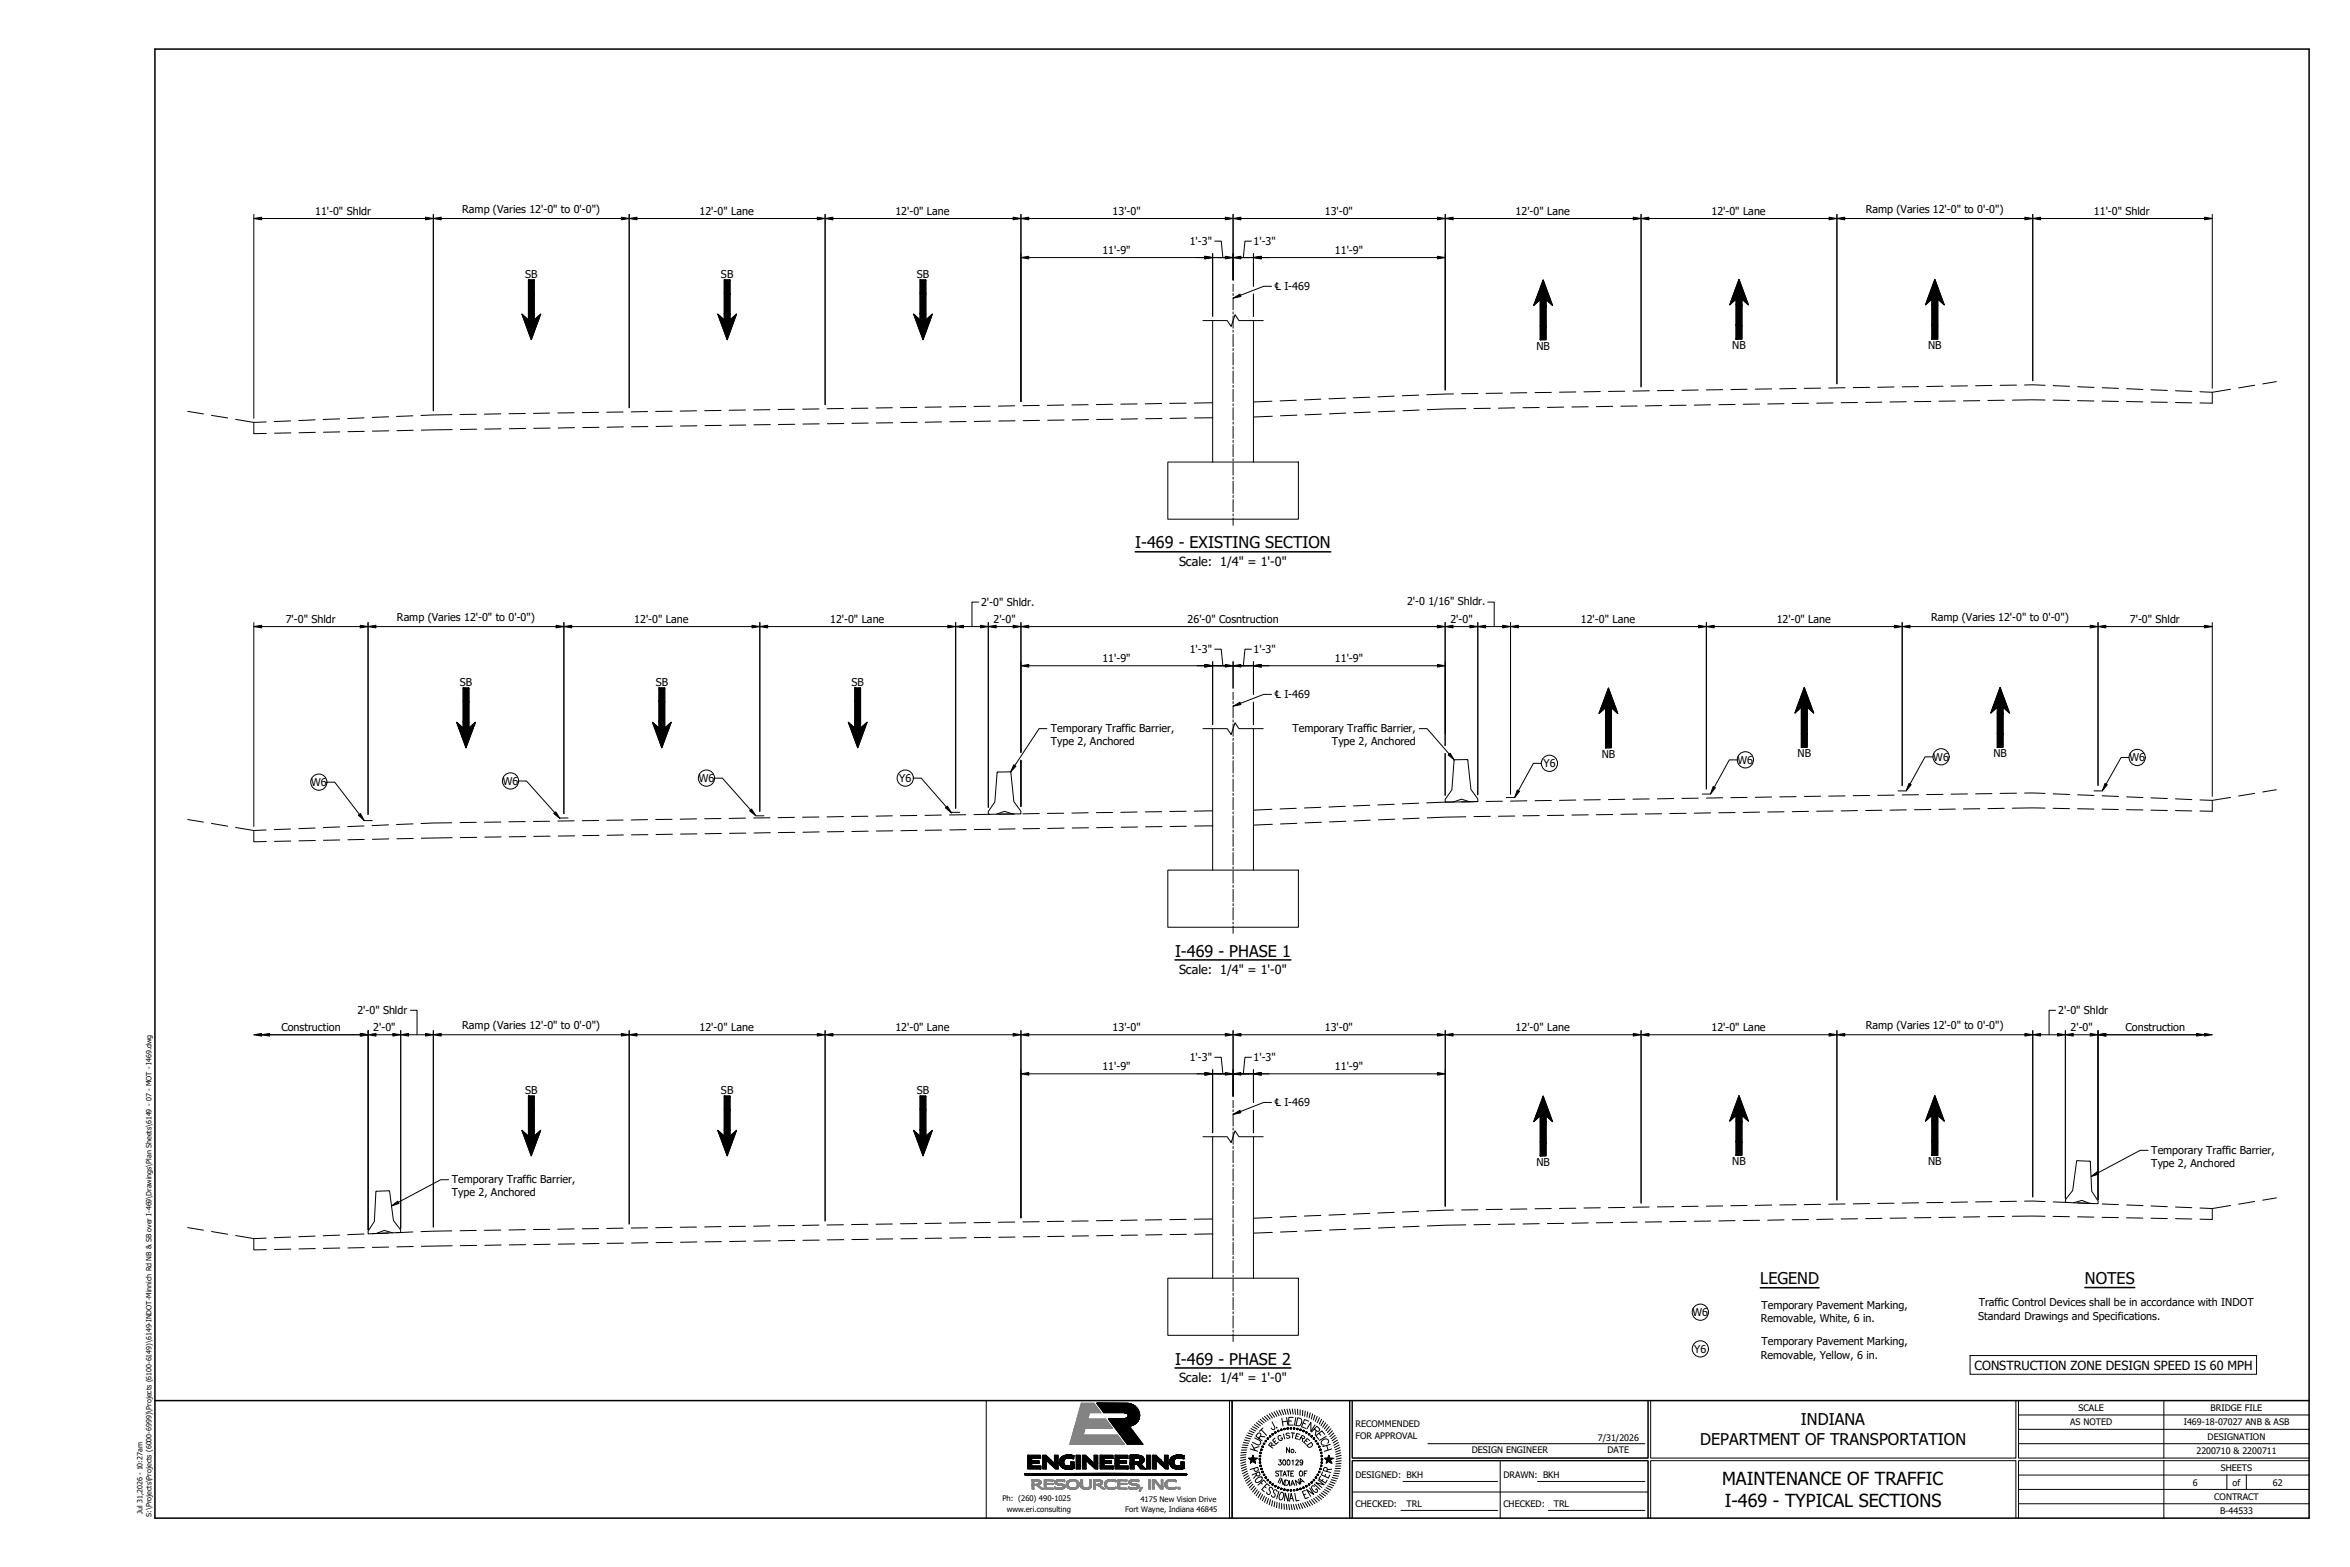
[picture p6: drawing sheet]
<svg xmlns="http://www.w3.org/2000/svg" width="914mm" height="610mm" viewBox="0 0 914 610" stroke-linecap="round" stroke-linejoin="round" font-family="sans-serif">
<defs><g id="words">
<g font-size="7">
<text x="670.1" y="577.6">MAINTENANCE OF TRAFFIC</text>
<text x="671.1" y="586.2">I-469 - TYPICAL SECTIONS</text>
</g>
<g font-size="6.3">
<text x="441.8" y="213.4">I-469 - EXISTING SECTION</text>
<text x="457.2" y="372.1">I-469 - PHASE 1</text>
<text x="685" y="499.7">LEGEND</text>
<text x="811.3" y="499.6">NOTES</text>
<text x="457.2" y="530.9">I-469 - PHASE 2</text>
<text x="700.7" y="554.4">INDIANA</text>
<text x="661.6" y="562.1">DEPARTMENT OF TRANSPORTATION</text>
</g>
<g font-size="4.9">
<text x="458.8" y="220.1">Scale: 1/4&quot; = 1'-0&quot;</text>
<text x="458.8" y="378.9">Scale: 1/4&quot; = 1'-0&quot;</text>
<text x="768.3" y="532.8">CONSTRUCTION ZONE DESIGN SPEED IS 60 MPH</text>
<text x="458.8" y="537.6">Scale: 1/4&quot; = 1'-0&quot;</text>
</g>
<g font-size="4.2">
<text x="122.6" y="83.6">11'-0&quot; Shldr</text>
<text x="179.9" y="82.8">Ramp (Varies 12'-0&quot; to 0'-0&quot;)</text>
<text x="272.2" y="83.7">12'-0&quot; Lane</text>
<text x="348.4" y="83.7">12'-0&quot; Lane</text>
<text x="432.9" y="83.7">13'-0&quot;</text>
<text x="515.5" y="83.7">13'-0&quot;</text>
<text x="589.7" y="83.7">12'-0&quot; Lane</text>
<text x="665.9" y="83.7">12'-0&quot; Lane</text>
<text x="726" y="82.8">Ramp (Varies 12'-0&quot; to 0'-0&quot;)</text>
<text x="814.8" y="83.6">11'-0&quot; Shldr</text>
<text x="463" y="95.3">1'-3&quot;</text>
<text x="487.8" y="95.3">1'-3&quot;</text>
<text x="429" y="98.8">11'-9&quot;</text>
<text x="519.4" y="98.8">11'-9&quot;</text>
<text x="204.3" y="108">SB</text>
<text x="280.5" y="108">SB</text>
<text x="356.7" y="108">SB</text>
<text x="495.9" y="112.9">℄ I-469</text>
<text x="597.8" y="136.1">NB</text>
<text x="674" y="135.8">NB</text>
<text x="750.2" y="135.8">NB</text>
<text x="381.8" y="235.8">2'-0&quot; Shldr.</text>
<text x="547.5" y="235.4">2'-0 1/16&quot; Shldr.</text>
<text x="111.2" y="242.4">7'-0&quot; Shldr</text>
<text x="154.5" y="241.6">Ramp (Varies 12'-0&quot; to 0'-0&quot;)</text>
<text x="246.8" y="242.4">12'-0&quot; Lane</text>
<text x="323" y="242.4">12'-0&quot; Lane</text>
<text x="386.5" y="242.4">2'-0&quot;</text>
<text x="462.1" y="242.4">26'-0&quot; Cosntruction</text>
<text x="564.3" y="242.4">2'-0&quot;</text>
<text x="615.1" y="242.4">12'-0&quot; Lane</text>
<text x="691.3" y="242.4">12'-0&quot; Lane</text>
<text x="751.4" y="241.6">Ramp (Varies 12'-0&quot; to 0'-0&quot;)</text>
<text x="828.8" y="242.4">7'-0&quot; Shldr</text>
<text x="429" y="257.6">11'-9&quot;</text>
<text x="463" y="254">1'-3&quot;</text>
<text x="487.8" y="254">1'-3&quot;</text>
<text x="519.4" y="257.6">11'-9&quot;</text>
<text x="178.9" y="266.8">SB</text>
<text x="255.1" y="266.8">SB</text>
<text x="331.3" y="266.8">SB</text>
<text x="495.9" y="271.7">℄ I-469</text>
<text x="408.9" y="284.7">Temporary Traffic Barrier,</text>
<text x="502.9" y="284.7">Temporary Traffic Barrier,</text>
<text x="408.9" y="289.9">Type 2, Anchored</text>
<text x="518.3" y="289.9">Type 2, Anchored</text>
<text x="600.6" y="298.5">Y6</text>
<text x="623.2" y="294.8">NB</text>
<text x="676.1" y="297.1">W6</text>
<text x="699.4" y="294.6">NB</text>
<text x="752.3" y="296">W6</text>
<text x="775.6" y="294.6">NB</text>
<text x="828.5" y="296.2">W6</text>
<text x="121" y="305.8">W6</text>
<text x="195.7" y="305.4">W6</text>
<text x="271.9" y="304.2">W6</text>
<text x="349.9" y="304.2">Y6</text>
<text x="139.1" y="394.5">2'-0&quot; Shldr</text>
<text x="800.9" y="394.5">2'-0&quot; Shldr</text>
<text x="109.5" y="401.1">Construction</text>
<text x="145.2" y="401.1">2'-0&quot;</text>
<text x="179.9" y="400.3">Ramp (Varies 12'-0&quot; to 0'-0&quot;)</text>
<text x="272.2" y="401.1">12'-0&quot; Lane</text>
<text x="348.4" y="401.1">12'-0&quot; Lane</text>
<text x="432.9" y="401.1">13'-0&quot;</text>
<text x="515.5" y="401.1">13'-0&quot;</text>
<text x="589.7" y="401.1">12'-0&quot; Lane</text>
<text x="665.9" y="401.1">12'-0&quot; Lane</text>
<text x="726" y="400.3">Ramp (Varies 12'-0&quot; to 0'-0&quot;)</text>
<text x="805.7" y="401.1">2'-0&quot;</text>
<text x="827.1" y="401.1">Construction</text>
<text x="463" y="412.8">1'-3&quot;</text>
<text x="487.8" y="412.8">1'-3&quot;</text>
<text x="429" y="416.4">11'-9&quot;</text>
<text x="519.4" y="416.4">11'-9&quot;</text>
<text x="204.3" y="425.5">SB</text>
<text x="280.5" y="425.5">SB</text>
<text x="356.7" y="425.5">SB</text>
<text x="495.9" y="430.4">℄ I-469</text>
<text x="837.1" y="448.8">Temporary Traffic Barrier,</text>
<text x="597.8" y="453.6">NB</text>
<text x="674" y="453.4">NB</text>
<text x="750.2" y="453.4">NB</text>
<text x="837.1" y="454">Type 2, Anchored</text>
<text x="175.8" y="460.2">Temporary Traffic Barrier,</text>
<text x="175.8" y="465.4">Type 2, Anchored</text>
<text x="685.4" y="509.1">Temporary Pavement Marking,</text>
<text x="769.9" y="508.1">Traffic Control Devices shall be in accordance with INDOT</text>
<text x="658.6" y="512">W6</text>
<text x="685.1" y="514.3">Removable, White, 6 in.</text>
<text x="769.7" y="513.3">Standard Drawings and Specifications.</text>
<text x="659.3" y="526.3">Y6</text>
<text x="685.4" y="523.4">Temporary Pavement Marking,</text>
<text x="685.1" y="528.6">Removable, Yellow, 6 in.</text>
</g>
<g font-size="3.5">
<text x="808.8" y="549">SCALE</text>
<text x="860.2" y="548.9">BRIDGE FILE</text>
<text x="527.4" y="555">RECOMMENDED</text>
<text x="805.6" y="554.5">AS NOTED</text>
<text x="849.7" y="554.5">I469-18-07027 ANB &amp; ASB</text>
<text x="527.4" y="560">FOR APPROVAL</text>
<text x="621.7" y="560.5">7/31/2026</text>
<text x="859" y="560.1">DESIGNATION</text>
<text x="572.7" y="565.4">DESIGN ENGINEER</text>
<text x="625.5" y="565.4">DATE</text>
<text x="854.6" y="565.7">2200710 &amp; 2200711</text>
<text x="527.4" y="575.1">DESIGNED: BKH</text>
<text x="585" y="575.1">DRAWN: BKH</text>
<text x="864.1" y="572.3">SHEETS</text>
<text x="853.3" y="577.9">6</text>
<text x="868.7" y="577.9">of</text>
<text x="884.4" y="577.9">62</text>
<text x="527.4" y="586.3">CHECKED:</text>
<text x="547.3" y="586.3">TRL</text>
<text x="585" y="586.3">CHECKED:</text>
<text x="604.6" y="586.3">TRL</text>
<text x="861.6" y="583.5">CONTRACT</text>
<text x="863.8" y="589.1">B-44533</text>
</g>
<g font-size="3">
<text x="390" y="584.1">Ph: (260) 490-1025</text>
<text x="443.8" y="584.1">4175 New Vision Drive</text>
<text x="391.7" y="588.1">www.eri.consulting</text>
<text x="437.9" y="588.1">Fort Wayne, Indiana 46845</text>
</g>
<g font-size="2.8">
<text x="55.5" y="589" transform="rotate(-90 55.5 589)">Jul 31,2026 - 10:27am</text>
<text x="59" y="590" transform="rotate(-90 59 590)">S:\Projects\Projects (6000-6999)\Projects (6100-6149)\6149-INDOT-Minnich Rd NB &amp; SB over I-469\Drawings\Plan Sheets\6149 - 07 - MOT - I469.dwg</text>
</g>
</g></defs>
<g fill="none" stroke="#000" stroke-width=".39">
<path d="M98.8 85l3-.5v1zM98.8 83.4v79.3M101.8 85h63.8M165.6 84.5l3 .5-3 .5zM168.6 85l3.1-.5v1zM168.6 83.4v76.4M171.7 85h70.1M241.8 84.5l3 .5-3 .5zM244.8 85l3.1-.5v1zM244.8 83.4v75.2M247.9 85h70.1M318 84.5l3.1 .5-3.1 .5z"/>
<path d="M321.1 85l3-.5v1zM321.1 83.4v74M324.1 85h70.1M394.2 84.5l3.1 .5-3.1 .5zM397.3 85l3-.5v1zM397.3 83.4v72.9M400.3 85h76.5M468.8 99.7l3 .5-3 .5zM471.8 98.6v24.5M472.7 93.8h2.5l.6 6.4M476.8 84.5l3 .5-3 .5zM476.8 99.7l3 .5-3 .5z"/>
<path d="M479.8 85l3.1-.5v1zM479.8 83.4v25.5M482.9 85h76.4M487 93.8h-2.6l-.6 6.4M487.7 98.6v12.8M559.3 84.5l3.1 .5-3.1 .5zM559.3 99.7l3.1 .5-3.1 .5zM562.4 85l3-.5v1zM562.4 83.4v68.3M565.4 85h70.1M635.5 84.5l3.1 .5-3.1 .5zM638.6 85l3-.5v1z"/>
<path d="M638.6 83.4v67.1M641.6 85h70.1M711.7 84.5l3.1 .5-3.1 .5zM714.8 85l3-.5v1zM714.8 83.4v65.9M717.8 85h70.1M787.9 84.5l3.1 .5-3.1 .5zM791 85l3-.5v1zM791 83.4v64.7M794 85h63.8M857.8 84.5l3 .5-3 .5zM860.8 83.4v67.6"/>
<path d="M205.6 108.9h2.3l-2.3 5.2zM205.6 114.1h2.3l-2.3 8.1zM205.6 108.9h2.3v15.6l2.5-2.3-3.7 10-3.6-10 2.5 2.3zM205.6 108.9h.1M205.7 108.8v.1M207.9 108.9v5.2h-2.3zM207.9 114.1v8.1h-2.3zM281.8 108.9h2.3l-2.3 5.2zM281.8 114.1h2.3l-2.3 8.1zM281.8 108.9h2.3v15.6l2.5-2.3-3.6 10-3.7-10 2.5 2.3zM281.8 108.9h.1M281.9 108.8v.1"/>
<path d="M284.1 108.9v5.2h-2.3zM284.1 114.1v8.1h-2.3zM358 108.9h2.3l-2.3 5.2zM358 114.1h2.3l-2.3 8.1zM358 108.9h2.3v15.6l2.5-2.3-3.6 10-3.7-10 2.5 2.3zM358 108.9h.1M358.1 108.8v.1M360.3 108.9v5.2h-2.3zM360.3 114.1v8.1h-2.3zM397.3 100.2l3-.5v1zM400.3 100.2h68.5M473.7 100.2h3.1"/>
<path d="M479.8 116l2.7-1.6 .3 1zM479.8 100.2l3.1-.5v1zM479.8 100.2h-8h8M479.8 100.2h7.9h-7.9M479.8 110.5v2.9M479.8 114.2v.8M479.8 115.8v4.7M482.9 100.2h3M487.7 100.2l3.1-.5v1zM487.7 114.4v8.7M490.8 100.2h68.5M494.7 111.4h-3l-9.1 3.5"/>
<path d="M597.6 116.6h1.7l-2.5 2.2zM599.3 116.6h2.3l-2.3 2.2zM599.3 118.8l2.3-2.2v2.2zM599.3 118.8h2.3l-2.3 8.1zM600.5 108.9l2.8 7.7h-5.7zM600.5 108.9l3.6 9.9-2.5-2.2v15.6h-2.3v-15.6l-2.5 2.2zM601.6 116.6h1.7l.8 2.2zM601.6 118.8v8.1h-2.3zM673.8 116.4h1.7l-2.5 2.2zM675.5 116.4h2.3l-2.3 2.2zM675.5 118.6l2.3-2.2v2.2zM675.5 118.6h2.3l-2.3 8.1z"/>
<path d="M676.7 108.7l2.8 7.7h-5.7zM676.7 108.7l3.6 9.9-2.5-2.2v15.6h-2.3v-15.6l-2.5 2.2zM677.8 116.4h1.7l.8 2.2zM677.8 118.6v8.1h-2.3zM750 116.4h1.7l-2.5 2.2zM751.7 116.4h2.3l-2.3 2.2zM751.7 118.6l2.3-2.2v2.2zM751.7 118.6h2.3l-2.3 8.1zM752.9 108.7l2.8 7.7h-5.7zM752.9 108.7l3.6 9.9-2.5-2.2v15.6h-2.3v-15.6l-2.5 2.2zM754 116.4h1.7l.8 2.2zM754 118.6v8.1h-2.3z"/>
<path d="M203.1 122.2l2.5 2.3h-1.7zM203.9 124.5h5.6l-2.8 7.7zM205.6 122.2h2.3l-2.3 2.3zM207.9 122.2v2.3h-2.3zM207.9 124.5l2.5-2.3-.9 2.3zM279.3 122.2l2.5 2.3h-1.7zM280.1 124.5h5.6l-2.7 7.7zM281.8 122.2h2.3l-2.3 2.3zM284.1 122.2v2.3h-2.3zM284.1 124.5l2.5-2.3-.9 2.3zM355.5 122.2l2.5 2.3h-1.7zM356.3 124.5h5.7l-2.8 7.7z"/>
<path d="M358 122.2h2.3l-2.3 2.3zM360.3 122.2v2.3h-2.3zM360.3 124.5l2.5-2.3-.8 2.3zM468.1 124.7h9.4l1.5 2.3 1.6-4.6 1.5 2.3h9.4M471.8 124.7v55M479.8 121.3v.8M479.8 122.9v4.8M479.8 128.5v.7M479.8 130v4.8M479.8 135.6v.8M479.8 137.2v4.7M487.7 124.7v55"/>
<path d="M599.3 132.2h.1M599.3 126.9h2.3l-2.3 5.3zM599.4 132.1v.1M601.6 126.9v5.3h-2.3zM675.5 132h.1M675.5 126.7h2.3l-2.3 5.3zM675.6 131.9v.1M677.8 126.7v5.3h-2.3zM751.7 132h.1M751.7 126.7h2.3l-2.3 5.3zM751.8 131.9v.1M754 126.7v5.3h-2.3z"/>
<path d="M261.5 160l-6.4 .1M271 159.8l-6.3 .1M280.5 159.7l-6.3 .1M290.1 159.5l-6.4 .1M299.6 159.4l-6.4 .1M309.1 159.2l-6.3 .1M318.6 159.1l-6.3 .1M328.2 158.9l-6.4 .1M337.7 158.8l-6.4 .1M347.2 158.6l-6.3 .1M356.7 158.5l-6.3 .1M366.3 158.3l-6.4 .1"/>
<path d="M375.8 158.2l-6.4 .1M385.3 158l-6.3 .1M394.8 157.9l-6.3 .1M404.4 157.7l-6.4 .1M413.9 157.6l-6.4 .1M423.4 157.4l-6.3 .1M432.9 157.3l-6.3 .1M442.5 157.1l-6.4 .1M452 157l-6.4 .1M461.5 156.8l-6.3 .1M471.8 156.7l-7.1 .1M479.8 142.7v.9"/>
<path d="M479.8 144.4v4.7M479.8 149.9v.8M479.8 151.5v4.8M479.8 157.1v.7M479.8 158.6v4.8M494.9 156.1l-7.2 .3M504.4 155.7l-6.3 .3M513.9 155.3l-6.3 .3M523.5 154.9l-6.4 .3M533 154.5l-6.4 .3M542.5 154.1l-6.3 .3M542.7 159.9l-6.3 .3"/>
<path d="M552 153.7l-6.3 .3M552.2 159.5l-6.3 .3M565.5 153.2l-10.3 .4M570.4 159l-15 .4M575.1 153.1l-6.4 .1M579.9 158.8l-6.4 .1M584.6 153h-6.4M589.4 158.7l-6.3 .1M594.1 152.8l-6.3 .1M598.9 158.5l-6.3 .1M603.6 152.7h-6.3M608.5 158.4l-6.4 .1"/>
<path d="M613.2 152.5l-6.4 .1M618 158.2l-6.4 .1M622.7 152.3l-6.4 .1M627.5 158.1l-6.3 .1M632.2 152.2l-6.3 .1M637 157.9l-6.3 .1M641.7 152l-6.3 .1M646.6 157.8l-6.4 .1M651.3 151.9l-6.4 .1M656.1 157.6l-6.4 .1M660.8 151.7l-6.4 .1M665.6 157.5l-6.3 .1"/>
<path d="M670.3 151.6l-6.3 .1M675.1 157.4h-6.3M679.8 151.4l-6.3 .2M684.7 157.2l-6.4 .1M689.4 151.3l-6.4 .1M694.2 157.1h-6.4M698.9 151.1l-6.4 .2M703.7 156.9l-6.3 .1M708.4 151l-6.3 .1M713.2 156.8h-6.3M717.9 150.8l-6.3 .2M722.8 156.6l-6.4 .1"/>
<path d="M727.5 150.7l-6.4 .1M732.2 156.5h-6.3M737 150.5l-6.4 .2M741.8 156.3l-6.4 .1M746.5 150.4l-6.3 .1M751.3 156.2l-6.4 .1M756 150.2l-6.3 .2M760.8 156l-6.3 .1M765.6 150.1l-6.4 .1M770.3 155.9l-6.3 .1M775.1 149.9l-6.4 .2M779.9 155.7l-6.4 .1"/>
<path d="M784.6 149.8l-6.3 .1M787.8 149.8l7.9 .1M795.7 155.6l-12.7 .1M798.9 155.7l6.3 .1M798.9 150l6.4 .3M808.4 155.9l6.3 .1M808.4 150.5l6.4 .2M817.9 156l6.4 .2M818 150.8l6.3 .3M827.4 156.2l6.4 .1M827.5 151.2l6.3 .3M837 151.6l6.3 .3"/>
<path d="M837 156.4l6.3 .1M846.5 152l6.3 .3M846.5 156.6l6.3 .1M860.8 152.6v4.2h-4.8M867.9 151.4l-7.1 1.2-4.8-.2M877.3 149.9l-6.2 1M885.7 148.5l-5.3 .9M73 160l6.2 1M82.3 161.6l6.3 1M91.7 163.2l7.1 1.1 4.7-.2M98.8 164.3v4.4l4.8-.1M113.1 163.7l-6.4 .3"/>
<path d="M113.2 168.4l-6.4 .1M122.6 163.3l-6.4 .3M122.7 168.2l-6.4 .2M132.1 162.9l-6.3 .3M132.2 168l-6.3 .1M141.6 162.6l-6.3 .2M141.7 167.8l-6.3 .1M151.2 162.1l-6.4 .3M151.3 167.6l-6.4 .1M160.7 161.8l-6.4 .2M160.8 167.4l-6.4 .2M175.8 161.3l-12 .3"/>
<path d="M175.9 167.1l-11.9 .2M185.3 161.2h-6.3M185.5 167l-6.4 .1M194.9 161l-6.4 .1M195 166.8l-6.4 .1M204.4 160.9l-6.4 .1M204.5 166.7l-6.3 .1M213.9 160.7l-6.3 .1M214 166.5l-6.3 .1M223.4 160.6l-6.4 .1M223.6 166.4l-6.4 .1M232.9 160.4l-6.3 .1"/>
<path d="M233.1 166.2l-6.4 .1M242.4 160.3l-6.3 .1M242.6 166.1l-6.3 .1M252 160.1l-6.4 .1M252.1 165.9l-6.4 .1M261.6 165.8l-6.3 .1M271.1 165.7h-6.3M280.7 165.5l-6.4 .1M290.2 165.4h-6.4M299.7 165.2l-6.3 .1M309.2 165.1h-6.3M318.8 164.9l-6.4 .1"/>
<path d="M328.3 164.8h-6.4M337.8 164.6l-6.3 .1M347.3 164.5h-6.3M356.9 164.3l-6.4 .1M366.4 164.1l-6.4 .2M375.9 164l-6.3 .1M385.4 163.8l-6.3 .2M395 163.7l-6.4 .1M404.5 163.5l-6.4 .2M414 163.4l-6.3 .1M423.5 163.2l-6.3 .2M433.1 163.1l-6.4 .1"/>
<path d="M442.6 162.9l-6.4 .2M452.1 162.8l-6.3 .1M454.4 179.7h50.8v22.3h-50.8zM461.6 162.6l-6.3 .2M471.9 162.5l-7.1 .1M479.8 164.2v.8M479.8 165.8v4.7M479.8 171.3v.8M479.8 172.9v4.8M479.8 178.5v.8M495.1 161.9l-7.1 .3M504.6 161.5l-6.3 .3"/>
<path d="M514.1 161.1l-6.3 .3M523.7 160.7l-6.4 .3M533.2 160.3l-6.4 .3M479.8 180v4.8M479.8 185.6v.8M479.8 187.2v4.8M479.8 192.7v.8M479.8 194.4v4.7M479.8 199.9v.8M479.8 201.5v2.8M380.7 234.2h-2.5v9.6M578.9 234.2h2.5v9.6"/>
<path d="M98.8 243.8l3-.6v1.1zM98.8 242.2v79.3M101.8 243.8h38.4M140.2 243.2l3 .6-3 .5zM143.2 243.8l3.1-.6v1.1zM143.2 242.2v74.7M146.3 243.8h70.1M216.4 243.2l3 .6-3 .5zM219.4 243.8l3.1-.6v1.1zM219.4 242.2v74.3M222.5 243.8h70.1M292.6 243.2l3.1 .6-3.1 .5z"/>
<path d="M295.7 243.8l3-.6v1.1zM295.7 242.2v73.4M298.7 243.8h70.1M368.8 243.2l3.1 .6-3.1 .5zM371.9 243.8l3-.6v1.1zM371.9 242.2v72.3M374.9 243.8h6.6M381.5 243.2l3.1 .6-3.1 .5zM384.6 243.8l3-.6v1.1zM384.6 242.2v71.9M387.6 243.8h6.6M394.2 243.2l3.1 .6-3.1 .5z"/>
<path d="M397.3 243.8l3-.6v1.1zM397.3 259l3-.5v1zM397.3 242.2v50.5M400.3 243.8h159M400.3 259h68.5M468.8 258.5l3 .5-3 .5zM471.8 257.4v24.5M472.7 252.6h2.5l.6 6.4M473.7 259h3.1M476.8 258.5l3 .5-3 .5zM479.8 259l3.1-.5v1zM479.8 259h-8h8"/>
<path d="M479.8 259h7.9h-7.9M479.8 257.4v10.3M482.9 259h3M487 252.6h-2.6l-.6 6.4M487.7 259l3.1-.5v1zM487.7 257.4v12.7M490.8 259h68.5M559.3 243.2l3 .6-3 .5zM559.3 258.5l3.1 .5-3.1 .5zM562.3 243.8l3.1-.6v1.1zM562.3 242.2v47.9M565.4 243.8h6.6"/>
<path d="M572 243.2l3 .6-3 .5zM575 243.8l3.1-.6v1.1zM575 242.2v67M578.1 243.8h6.6M584.7 243.2l3.1 .6-3.1 .5zM587.8 243.8l3-.6v1.1zM587.8 242.2v66.7M590.8 243.8h70.1M660.9 243.2l3.1 .6-3.1 .5zM664 243.8l3-.6v1.1zM664 242.2v64.8M667 243.8h70.1"/>
<path d="M737.1 243.2l3.1 .6-3.1 .5zM740.2 243.8l3-.6v1.1zM740.2 242.2v63.4M743.2 243.8h70.1M813.3 243.2l3.1 .6-3.1 .5zM816.4 243.8l3-.6v1.1zM816.4 242.2v63.4M819.4 243.8h38.4M857.8 243.2l3 .6-3 .5zM860.8 242.2v67.6M180.2 267.6h.1M180.2 267.6h2.3l-2.3 5.3z"/>
<path d="M180.2 272.9h2.3l-2.3 8.1zM180.2 267.6h2.3v15.6l2.5-2.2-3.7 9.9-3.6-9.9 2.5 2.2zM180.3 267.6h.1M182.5 267.6v5.3h-2.3zM182.5 272.9v8.1h-2.3zM256.4 267.6h2.3l-2.3 5.3zM256.4 272.9h2.3l-2.3 8.1zM256.4 267.6h2.3v15.6l2.5-2.2-3.7 9.9-3.6-9.9 2.5 2.2zM256.4 267.6h.1M256.5 267.6h.1M258.7 267.6v5.3h-2.3zM258.7 272.9v8.1h-2.3z"/>
<path d="M332.6 267.6h2.3l-2.3 5.3zM332.6 272.9h2.3l-2.3 8.1zM332.6 267.6h2.3v15.6l2.5-2.2-3.6 9.9-3.7-9.9 2.5 2.2zM332.6 267.6h.1M332.7 267.6h.1M334.9 267.6v5.3h-2.3zM334.9 272.9v8.1h-2.3zM479.8 274.7l2.7-1.5 .3 .9zM479.8 269.3v2.9M479.8 272.9v.8M479.8 274.5v4.8M487.7 273.2v8.7"/>
<path d="M494.7 270.1h-3l-9.1 3.5M623 275.3h1.7l-2.5 2.3zM624.7 275.3h2.3l-2.3 2.3zM624.7 277.6l2.3-2.3v2.3zM624.7 277.6h2.3l-2.3 8.1zM625.9 267.6l2.8 7.7h-5.7zM625.9 267.6l3.6 10-2.5-2.3v15.6h-2.3v-15.6l-2.5 2.3zM627 275.3h1.7l.8 2.3zM627 277.6v8.1h-2.3zM699.2 275.1h1.7l-2.5 2.3zM700.9 275.1h2.3l-2.3 2.3zM700.9 277.4l2.3-2.3v2.3z"/>
<path d="M700.9 277.4h2.3l-2.3 8.1zM702.1 267.4l2.8 7.7h-5.7zM702.1 267.4l3.6 10-2.5-2.3v15.6h-2.3v-15.6l-2.5 2.3zM703.2 275.1h1.7l.8 2.3zM703.2 277.4v8.1h-2.3zM775.4 275.1h1.8l-2.6 2.3zM777.2 275.1h2.2l-2.2 2.3zM777.2 277.4h2.2l-2.2 8.1zM778.3 267.4l2.8 7.7h-5.7zM778.3 267.4l3.6 10-2.5-2.3v15.6h-2.2v-15.6l-2.6 2.3zM779.4 275.1v2.3h-2.2zM779.4 277.4v8.1h-2.2z"/>
<path d="M779.4 275.1h1.7l.8 2.3zM177.7 281l2.5 2.2h-1.7zM178.5 283.2h5.6l-2.8 7.7zM180.2 281h2.3l-2.3 2.2zM180.2 283.2l2.3-2.2v2.2zM182.5 283.2l2.5-2.2-.9 2.2zM253.9 281l2.5 2.2h-1.7zM254.7 283.2h5.6l-2.8 7.7zM256.4 281h2.3l-2.3 2.2zM256.4 283.2l2.3-2.2v2.2zM258.7 283.2l2.5-2.2-.9 2.2zM330.1 281l2.5 2.2h-1.7z"/>
<path d="M330.9 283.2h5.6l-2.7 7.7zM332.6 281h2.3l-2.3 2.2zM332.6 283.2l2.3-2.2v2.2zM334.9 283.2l2.5-2.2-.9 2.2zM394.5 297.5l.8 .6-2.1 2.2zM397.3 295.7v18M407.4 283.5h-3.1l-9.4 14.3M468.1 283.5h9.4l1.5 2.2 1.6-4.5 1.5 2.3h9.4M471.8 283.5v55M479.8 280.1v.8M479.8 281.7v4.7M479.8 287.2v.8"/>
<path d="M479.8 288.8v4.8M479.8 294.4v.7M479.8 296v4.7M487.7 283.5v55M552.2 283.5h3.1l8.6 9.8M562.3 293.1v16.3M563.5 293.7l.8-.7 1.6 2.7zM571.1 295.7l1.2 11.4 2.7 3.7 .1 1-3.2 .1-3.2-1-3.2 1.1h-3.1l-.1-1 2.6-3.7 1-11.7 5-.1 .3 .2M624.7 290.9h.1M624.7 285.7h2.3l-2.3 5.2zM624.8 290.9h.1M627 285.7v5.2h-2.3z"/>
<path d="M700.9 290.7h.1M700.9 285.5h2.3l-2.3 5.2zM701 290.7h.1M703.2 285.5v5.2h-2.3zM777.2 285.5h2.2l-2.2 5.2zM777.2 290.7h.1M779.4 285.5v5.2h-2.2zM73 318.8l6.2 1M141.7 319.2h3.2M185.3 319.9l-6.3 .1M194.9 319.8l-6.4 .1M204.4 319.6l-6.4 .1"/>
<path d="M213.9 319.5l-6.3 .1M217.8 318.2h3.2M223.4 319.3l-6.4 .1M232.9 319.2l-6.3 .1M242.4 319l-6.3 .1M252 318.9l-6.4 .1M261.5 318.7l-6.4 .1M271 318.6l-6.3 .1M280.5 318.4l-6.3 .1M290.1 318.3l-6.4 .1M294 317.4h3.2M299.6 318.1l-6.4 .1"/>
<path d="M309.1 318l-6.3 .1M318.6 317.8l-6.3 .1M328.2 317.7l-6.4 .1M337.7 317.5l-6.4 .1M347.2 317.4l-6.3 .1M356.7 317.2l-6.3 .1M366.3 317.1l-6.4 .1M370.2 316h3.2M375.8 316.9l-6.4 .1M385.3 316.8l-6.3 .1M388.2 300.3l-.2 .3-.9 11.4-2.6 3.8 .1 1 3.1-.1 3.2-1.1 3.2 1.1 3.2-.1-.1-1-2.7-3.7-1.2-11.4M393 300.3l-4.8 .1"/>
<path d="M393.1 300.2l.3 .3M394.1 316.7h-6.4M394.8 316.7h-6.3M404.4 316.5l-6.4 .1M413.9 316.4h-6.4M423.4 316.2l-6.3 .1M432.9 316.1h-6.3M442.5 315.9l-6.4 .1M452 315.8h-6.4M461.5 315.6l-6.3 .1M471.8 315.4l-7.1 .2M479.8 301.5v.8"/>
<path d="M479.8 303.1v4.7M479.8 308.7v.8M479.8 310.3v4.7M479.8 315.8v.8M479.8 317.4v4.8M494.9 314.8l-7.2 .4M504.4 314.5l-6.3 .2M513.9 314.1l-6.3 .2M514.1 319.9l-6.3 .2M523.5 313.6l-6.4 .3M523.7 319.5l-6.4 .2M533 313.3l-6.4 .2"/>
<path d="M533.2 319.1l-6.4 .3M542.5 312.9l-6.3 .2M542.7 318.7l-6.3 .2M552 312.5l-6.3 .2M552.2 318.3l-6.3 .3M570.4 317.8l-15 .4M571.9 311.9l-16.7 .4M575.1 311.8l-6.4 .2M579.9 317.6l-6.4 .1M584.6 311.7l-6.4 .1M586.1 310.3h3.2M589.4 317.5h-6.3"/>
<path d="M594.1 311.5l-6.3 .2M598.9 317.3l-6.3 .1M603.6 311.4l-6.3 .1M608.5 317.2h-6.4M613.2 311.2l-6.4 .2M618 317l-6.4 .1M622.7 311.1l-6.4 .1M627.5 316.9h-6.3M632.2 310.9l-6.3 .2M637 316.7l-6.3 .1M641.7 310.8l-6.3 .1M646.6 316.6l-6.4 .1"/>
<path d="M651.3 310.6l-6.4 .2M656.1 316.4l-6.4 .1M660.8 310.5l-6.4 .1M662.4 308.9h3.2M665.6 316.2l-6.3 .2M670.3 310.3l-6.3 .2M675.1 316.1l-6.3 .1M679.8 310.2l-6.3 .1M684.7 315.9l-6.4 .2M689.4 310l-6.4 .2M694.2 315.8l-6.4 .1M698.9 309.9l-6.4 .1"/>
<path d="M703.7 315.6l-6.3 .2M708.4 309.8h-6.3M713.2 315.5l-6.3 .1M717.9 309.6l-6.3 .1M722.8 315.3l-6.4 .2M727.5 309.5h-6.4M732.2 315.2l-6.3 .1M737 309.3l-6.4 .1M738.5 307.7h3.2M741.8 315l-6.4 .2M746.5 309.2h-6.3M751.3 314.9l-6.4 .1"/>
<path d="M756 309l-6.3 .1M760.8 314.7l-6.3 .2M765.6 308.9h-6.4M770.3 314.6l-6.3 .1M775.1 308.7l-6.4 .1M779.9 314.5l-6.4 .1M784.6 308.6l-6.3 .1M787.8 308.5l7.9 .2M795.7 314.4h-12.7M798.9 314.5l6.3 .1M798.9 308.8l6.4 .3M808.4 314.6l6.3 .1"/>
<path d="M808.4 309.2l6.4 .3M814.8 307.7h3.2M817.9 314.8l6.4 .1M818 309.6l6.3 .2M827.4 315l6.4 .1M827.5 310l6.3 .3M837 310.4l6.3 .2M837 315.2l6.3 .1M846.5 310.8l6.3 .3M846.5 315.3l6.3 .2M860.8 311.4v4.2l-4.8-.1M867.9 310.2l-7.1 1.2-4.8-.2"/>
<path d="M877.3 308.7l-6.2 1M885.7 307.2l-5.3 .9M82.3 320.3l6.3 1.1M91.7 321.9l7.1 1.2 4.7-.2M98.8 323.1v4.4l4.8-.1M113.1 322.5l-6.4 .2M113.2 327.2l-6.4 .1M122.6 322.1l-6.4 .3M122.7 327l-6.4 .1M132.1 321.7l-6.3 .2M132.2 326.8l-6.3 .1M141.6 321.3l-6.3 .3"/>
<path d="M141.7 326.6l-6.3 .1M151.2 320.9l-6.4 .3M151.3 326.3l-6.4 .2M160.7 320.5l-6.4 .3M160.8 326.2l-6.4 .1M175.8 320.1l-12 .3M175.9 325.9l-11.9 .2M185.5 325.8h-6.4M195 325.6l-6.4 .1M204.5 325.5h-6.3M214 325.3l-6.3 .1M223.6 325.2h-6.4"/>
<path d="M233.1 325l-6.4 .1M242.6 324.8l-6.3 .2M252.1 324.7l-6.4 .1M261.6 324.5l-6.3 .2M271.1 324.4l-6.3 .1M280.7 324.2l-6.4 .2M290.2 324.1l-6.4 .1M299.7 323.9l-6.3 .2M309.2 323.8l-6.3 .1M318.8 323.6l-6.4 .2M328.3 323.5l-6.4 .1M337.8 323.3l-6.3 .2"/>
<path d="M347.3 323.2l-6.3 .1M356.9 323l-6.4 .2M366.4 322.9l-6.4 .1M375.9 322.7l-6.3 .2M385.4 322.6l-6.3 .1M395 322.5l-6.4 .1M404.5 322.3l-6.4 .1M414 322.2l-6.3 .1M423.5 322l-6.3 .1M433.1 321.9l-6.4 .1M442.6 321.7l-6.4 .1M452.1 321.6h-6.3"/>
<path d="M454.4 338.5h50.8v22.2h-50.8zM461.6 321.4l-6.3 .1M471.9 321.3l-7.1 .1M479.8 323v.7M479.8 324.5v4.8M479.8 330.1v.8M479.8 331.7v4.7M479.8 337.2v.8M479.8 338.8v4.8M495.1 320.7l-7.1 .3M504.6 320.3l-6.3 .2M479.8 344.4v.8"/>
<path d="M479.8 346v4.7M479.8 351.5v.8M479.8 353.1v4.8M479.8 358.7v.8M479.8 360.3v2.8M159.7 393h2.6v9.5M799.8 393h-2.5v9.5M98.8 402.5l3-.5v1.1zM101.8 402.5l3.1-.5v1.1zM101.8 402.5h38.4M140.2 402l3.1 .5-3.1 .6zM143.3 402.5l3-.5v1.1z"/>
<path d="M143.3 400.9v77.5M146.3 402.5h6.6M152.9 402l3 .5-3 .6zM155.9 402.5l3.1-.5v1.1zM155.9 400.9v77M159 402.5h6.6M165.6 402l3 .5-3 .6zM168.6 402.5l3.1-.5v1.1zM168.6 400.9v76.5M171.7 402.5h70.1M241.8 402l3 .5-3 .6zM244.8 402.5l3.1-.5v1.1z"/>
<path d="M244.8 400.9v75.3M247.9 402.5h70.1M318 402l3.1 .5-3.1 .6zM321.1 402.5l3-.5v1.1zM321.1 400.9v74.1M324.1 402.5h70.1M394.2 402l3.1 .5-3.1 .6zM397.3 402.5l3-.5v1.1zM397.3 417.7l3-.5v1.1zM397.3 400.9v72.9M400.3 402.5h76.5M400.3 417.7h68.5"/>
<path d="M468.8 417.2l3 .5-3 .6zM471.8 416.1v24.5M472.7 411.3h2.5l.6 6.4M473.7 417.7h3.1M476.8 402l3 .5-3 .6zM476.8 417.2l3 .5-3 .6zM479.8 402.5l3.1-.5v1.1zM479.8 417.7l3.1-.5v1.1zM479.8 417.7h-8h8M479.8 417.7h7.9h-7.9M479.8 400.9v25.6M482.9 402.5h76.4"/>
<path d="M482.9 417.7h3M487 411.3h-2.6l-.6 6.4M487.7 417.7l3.1-.5v1.1zM487.7 416.1v12.8M490.8 417.7h68.5M559.3 402l3.1 .5-3.1 .6zM559.3 417.2l3.1 .5-3.1 .6zM562.4 402.5l3-.5v1.1zM562.4 400.9v68.3M565.4 402.5h70.1M635.5 402l3.1 .5-3.1 .6zM638.6 402.5l3-.5v1.1z"/>
<path d="M638.6 400.9v67.1M641.6 402.5h70.1M711.7 402l3.1 .5-3.1 .6zM714.8 402.5l3-.5v1.1zM714.8 400.9v66M717.8 402.5h70.1M787.9 402l3.1 .5-3.1 .6zM791 402.5l3-.5v1.1zM791 400.9v64.7M794 402.5h6.6M800.6 402l3.1 .5-3.1 .6zM803.7 402.5l3-.5v1.1z"/>
<path d="M803.7 400.9v65.3M806.7 402.5h6.6M813.3 402l3.1 .5-3.1 .6zM816.4 402.5l3-.5v1.1zM816.4 400.9v65.8M819.4 402.5h38.4M854.7 402l3.1 .5-3.1 .6zM857.8 402l3 .5-3 .6zM203.1 439.7l2.5 2.3h-1.7zM205.6 426.4h2.3l-2.3 5.2zM205.6 431.6h2.3l-2.3 8.1zM205.6 439.7h2.3l-2.3 2.3z"/>
<path d="M205.6 426.4h2.3v15.6l2.5-2.3-3.7 10-3.6-10 2.5 2.3zM205.6 426.4h.1M205.7 426.3v.1M207.9 426.4v5.2h-2.3zM207.9 431.6v8.1h-2.3zM279.3 439.7l2.5 2.3h-1.7zM281.8 426.4h2.3l-2.3 5.2zM281.8 431.6h2.3l-2.3 8.1zM281.8 439.7h2.3l-2.3 2.3zM281.8 426.4h2.3v15.6l2.5-2.3-3.6 10-3.7-10 2.5 2.3zM281.8 426.4h.1M281.9 426.3v.1"/>
<path d="M284.1 426.4v5.2h-2.3zM284.1 431.6v8.1h-2.3zM355.5 439.7l2.5 2.3h-1.7zM358 426.4h2.3l-2.3 5.2zM358 431.6h2.3l-2.3 8.1zM358 439.7h2.3l-2.3 2.3zM358 426.4h2.3v15.6l2.5-2.3-3.6 10-3.7-10 2.5 2.3zM358 426.4h.1M358.1 426.3v.1M360.3 426.4v5.2h-2.3zM360.3 431.6v8.1h-2.3zM479.8 433.5l2.7-1.6 .3 1z"/>
<path d="M479.8 428.1v2.8M479.8 431.7v.8M479.8 433.3v4.8M479.8 438.8v.8M487.7 432v8.6M494.7 428.9h-3l-9.1 3.5M597.6 434.1h1.7l-2.5 2.3zM599.3 434.1h2.3l-2.3 2.3zM599.3 436.4l2.3-2.3v2.3zM599.3 436.4h2.3l-2.3 8zM600.5 426.4l2.8 7.7h-5.7zM600.5 426.4l3.6 10-2.5-2.3v15.6h-2.3v-15.6l-2.5 2.3z"/>
<path d="M601.6 434.1h1.7l.8 2.3zM601.6 436.4v8h-2.3zM673.8 433.9h1.7l-2.5 2.3zM675.5 433.9h2.3l-2.3 2.3zM675.5 436.2l2.3-2.3v2.3zM675.5 436.2h2.3l-2.3 8zM676.7 426.2l2.8 7.7h-5.7zM676.7 426.2l3.6 10-2.5-2.3v15.6h-2.3v-15.6l-2.5 2.3zM677.8 433.9h1.7l.8 2.3zM677.8 436.2v8h-2.3zM750 433.9h1.7l-2.5 2.3zM751.7 433.9h2.3l-2.3 2.3z"/>
<path d="M751.7 436.2l2.3-2.3v2.3zM751.7 436.2h2.3l-2.3 8zM752.9 426.2l2.8 7.7h-5.7zM752.9 426.2l3.6 10-2.5-2.3v15.6h-2.3v-15.6l-2.5 2.3zM754 433.9h1.7l.8 2.3zM754 436.2v8h-2.3zM174.5 458.9h-3l-16.5 8.8M203.9 442h5.6l-2.8 7.7zM205.6 442l2.3-2.3v2.3zM207.9 442l2.5-2.3-.9 2.3zM280.1 442h5.6l-2.7 7.7zM281.8 442l2.3-2.3v2.3z"/>
<path d="M284.1 442l2.5-2.3-.9 2.3zM356.3 442h5.7l-2.8 7.7zM358 442l2.3-2.3v2.3zM360.3 442l2.5-2.3-.8 2.3zM468.1 442.2h9.4l1.5 2.3 1.6-4.6 1.5 2.3h9.4M471.8 442.2v55M479.8 440.4v4.8M479.8 446v.8M479.8 447.6v4.7M479.8 453.1v.8M479.8 454.7v4.8M487.7 442.2v55"/>
<path d="M599.3 449.7h.1M599.3 444.4h2.3l-2.3 5.3zM599.4 449.6v.1M601.6 444.4v5.3h-2.3zM675.5 449.5h.1M675.5 444.2h2.3l-2.3 5.3zM675.6 449.4v.1M677.8 444.2v5.3h-2.3zM751.7 449.5h.1M751.7 444.2h2.3l-2.3 5.3zM751.8 449.4v.1M754 444.2v5.3h-2.3z"/>
<path d="M808.3 451.5l4.8 .2M808.3 451.5l-.3 .2-1.5 11.4-2.8 3.6v1l3.1 .2 3.2-.9 3.2 1.2 3.2 .1v-1.1l-2.5-3.8-.5-11.4M813.1 451.7l.3 .3M813.6 457.7l2.5-1.9 .5 .9zM835.8 447.5h-3l-16.5 8.8M73 477.6l6.2 1M82.3 479.1l6.3 1M146.3 463.5l5.2-.2 1.6 11.5 2.8 3.6v1.1l-3.2 .1-3.2-.9-3.1 1.1-3.1 .2-.1-1 2.5-3.9zM151.2 479.7l-6.4 .2M152.3 469.1l2.5-1.8 .5 .9zM152.7 479.6l-6.3 .2M160.7 479.3l-6.4 .3"/>
<path d="M175.8 478.8l-12 .3M185.3 478.7l-6.3 .1M194.9 478.5l-6.4 .1M204.4 478.4l-6.4 .1M213.9 478.2l-6.3 .1M223.4 478.1l-6.4 .1M232.9 477.9l-6.3 .1M242.4 477.8l-6.3 .1M252 477.6l-6.4 .1M261.5 477.5l-6.4 .1M271 477.4h-6.3M280.5 477.2l-6.3 .1"/>
<path d="M290.1 477.1h-6.4M299.6 476.9l-6.4 .1M309.1 476.8h-6.3M318.6 476.6l-6.3 .1M328.2 476.5h-6.4M337.7 476.3l-6.4 .1M347.2 476.2h-6.3M356.7 476l-6.3 .1M366.3 475.9l-6.4 .1M375.8 475.7l-6.4 .1M385.3 475.6l-6.3 .1M394.8 475.4l-6.3 .1"/>
<path d="M404.4 475.3l-6.4 .1M413.9 475.1l-6.4 .1M423.4 475l-6.3 .1M432.9 474.8l-6.3 .1M442.5 474.6l-6.4 .2M452 474.5l-6.4 .1M461.5 474.3l-6.3 .2M471.8 474.2l-7.1 .1M479.8 460.3v.8M479.8 461.9v4.7M479.8 467.4v.8M479.8 469v4.8"/>
<path d="M479.8 474.6v.8M479.8 476.2v4.7M494.9 473.6l-7.2 .3M495.1 479.4l-7.1 .3M504.4 473.2l-6.3 .3M504.6 479l-6.3 .3M513.9 472.8l-6.3 .3M514.1 478.6l-6.3 .3M523.5 472.4l-6.4 .3M523.7 478.2l-6.4 .3M533 472l-6.4 .3M533.2 477.9l-6.4 .2"/>
<path d="M542.5 471.6l-6.3 .3M542.7 477.4l-6.3 .3M552 471.3l-6.3 .2M552.2 477.1l-6.3 .2M565.5 470.7l-10.3 .4M570.4 476.5l-15 .4M575.1 470.6l-6.4 .1M579.9 476.3l-6.4 .2M584.6 470.5h-6.4M589.4 476.2l-6.3 .1M594.1 470.3l-6.3 .1M598.9 476l-6.3 .2"/>
<path d="M603.6 470.2h-6.3M608.5 475.9l-6.4 .1M613.2 470l-6.4 .1M618 475.7l-6.4 .2M622.7 469.9h-6.4M627.5 475.6l-6.3 .1M632.2 469.7l-6.3 .1M637 475.4l-6.3 .2M641.7 469.6h-6.3M646.6 475.3l-6.4 .1M651.3 469.4l-6.4 .1M656.1 475.1l-6.4 .2"/>
<path d="M660.8 469.3h-6.4M665.6 475l-6.3 .1M670.3 469.1l-6.3 .1M675.1 474.9l-6.3 .1M679.8 469l-6.3 .1M684.7 474.7l-6.4 .1M689.4 468.8l-6.4 .1M694.2 474.6l-6.4 .1M698.9 468.7l-6.4 .1M703.7 474.4l-6.3 .1M708.4 468.5l-6.3 .1M713.2 474.3l-6.3 .1"/>
<path d="M717.9 468.4l-6.3 .1M722.8 474.1l-6.4 .1M727.5 468.2l-6.4 .1M732.2 474l-6.3 .1M737 468.1l-6.4 .1M741.8 473.8l-6.4 .1M746.5 467.9l-6.3 .1M751.3 473.7l-6.4 .1M756 467.8l-6.3 .1M760.8 473.5l-6.3 .1M765.6 467.6l-6.4 .1M770.3 473.4l-6.3 .1"/>
<path d="M775.1 467.5l-6.4 .1M779.9 473.2l-6.4 .1M783 473.2h12.7M784.6 467.3l-6.3 .1M787.8 467.3l7.9 .1M798.9 473.2l6.3 .1M798.9 467.6l6.4 .2M806.8 467.9l6.4 .3M808.4 473.4l6.3 .1M808.4 468l6.4 .2M817.9 473.6l6.4 .1M818 468.4l6.3 .2"/>
<path d="M827.4 473.8l6.4 .1M827.5 468.8l6.3 .2M837 469.1l6.3 .3M837 473.9l6.3 .1M846.5 469.6l6.3 .2M846.5 474.1l6.3 .1M860.8 470.2v4.2l-4.8-.1M867.9 469l-7.1 1.2-4.8-.3M877.3 467.4l-6.2 1.1M885.7 466l-5.3 .9M91.7 480.7l7.1 1.1 4.7-.1M98.8 481.8v4.4h4.8"/>
<path d="M113.1 481.2l-6.4 .3M113.2 485.9l-6.4 .2M122.6 480.9l-6.4 .2M122.7 485.7l-6.4 .2M132.1 480.5l-6.3 .2M132.2 485.5l-6.3 .1M141.6 480.1l-6.3 .2M141.7 485.4l-6.3 .1M151.3 485.1l-6.4 .2M160.8 484.9l-6.4 .2M175.9 484.6l-11.9 .2M185.5 484.5l-6.4 .1"/>
<path d="M195 484.3l-6.4 .2M204.5 484.2l-6.3 .1M214 484l-6.3 .2M223.6 483.9l-6.4 .1M233.1 483.7l-6.4 .2M242.6 483.6l-6.3 .1M252.1 483.4l-6.4 .2M261.6 483.3l-6.3 .1M271.1 483.2l-6.3 .1M280.7 483l-6.4 .1M290.2 482.9l-6.4 .1M299.7 482.7l-6.3 .1"/>
<path d="M309.2 482.6l-6.3 .1M318.8 482.4l-6.4 .1M328.3 482.3h-6.4M337.8 482.1l-6.3 .1M347.3 482h-6.3M356.9 481.8l-6.4 .1M366.4 481.7l-6.4 .1M375.9 481.5l-6.3 .1M385.4 481.4l-6.3 .1M395 481.2l-6.4 .1M404.5 481.1l-6.4 .1M414 480.9l-6.3 .1"/>
<path d="M423.5 480.8l-6.3 .1M433.1 480.6l-6.4 .1M442.6 480.5l-6.4 .1M452.1 480.3l-6.3 .1M454.4 497.2h50.8v22.3h-50.8zM461.6 480.2l-6.3 .1M471.9 480l-7.1 .1M479.8 481.7v.8M479.8 483.3v4.8M479.8 488.9v.8M479.8 490.4v4.8M479.8 496v.8"/>
<path d="M479.8 497.6v4.8M479.8 503.1v.8M479.8 504.7v4.8M479.8 510.3v.8M479.8 511.9v4.7M479.8 517.4v.8M479.8 519v2.9M484.6 559.3l2 .5M485.1 558.3l1.9 .7M485.6 557.4l1.9 .8M486.2 556.6l1.8 .8M486.7 555.8l1.9 .9"/>
<path d="M487.4 555l1.8 1M488.1 554.2l1.7 1.1M488.2 559.4l1.9 1 .4 1.1a.94 .94 0 0 1-1.3 .6l-1.9-1M488.8 553.5l1.7 1.2M489.6 552.8l1.6 1.3M489.8 559.6l.8-1.4-.1-.5-.6-.3-.5 .3-.7 1 2.4 1.8M490.3 558.8l1.9 .2M490.3 552.2l1.6 1.3M490.7 556.2l2.1 2.2M491.2 551.6l1.5 1.4M491.4 555.5l-1.3 1.3M492 551l1.4 1.5"/>
<path d="M492.9 550.5l1.3 1.6M493 559.6h.3l-.2 .3zM493.1 559.4l.2-.1v.3zM493.1 559.4l.2 .2h-.3zM493.1 559.9l.2-.3 .1 .3zM493.3 559.6h.3v.3zM493.3 559.3l.2 .1-.2 .2zM493.3 559.6l.3 .3h-.2zM493.5 559.4l.1 .2h-.3zM493.9 550l1.2 1.6M493.9 558.7l.3 .1-.2 .2zM494 559l.2-.2v.3z"/>
<path d="M494 558.5l.2-.1v.4zM494 558.5l.2 .3-.3-.1zM494.2 558.8h.3l-.1 .2zM494.2 558.8l.2 .2-.2 .1zM494.2 558.4l.3 .1-.3 .3zM494.5 558.5v.3h-.3zM494.8 549.6l1.1 1.7M494.9 557.9l.3 .1-.2 .1zM495 553.1l1.1 2.5-.2 .4-.6 .2-.6-.7M495 558.1l.2-.1v.2zM495 557.7h.3l-.1 .3zM495 557.7l.2 .3-.3-.1z"/>
<path d="M495.2 558h.3l-.1 .2zM495.2 558l.3-.2v.2zM495.2 558l.2 .2h-.2zM495.3 557.7l.2 .1-.3 .2zM495.8 549.2l1 1.8M496 557.2l.3 .1-.3 .1zM496 557.4l.3-.1-.1 .3zM496.1 557h.3l-.1 .3zM496.1 557l.2 .3-.3-.1zM496.1 559.4l-.9 .9 1.3 1.5 .9-.8M496.3 557.3l.3 .1-.2 .1zM496.3 557.3l.2-.2 .1 .3z"/>
<path d="M496.3 557.3l-.1 .3zM496.4 557l.1 .1-.2 .2zM496.7 555.2l.1 .3zM496.7 548.9l1 1.8M497.1 556.6l.3 .1zM497.1 556.8l.3-.1-.1 .3zM497.2 556.4h.3l-.1 .3zM497.2 556.4l.2 .3-.3-.1zM497.4 556.7l.3 .1-.2 .2zM497.4 556.7l.3-.1v.2zM497.4 556.7l.1 .3zM497.5 556.4l.2 .2-.3 .1z"/>
<path d="M497.7 548.6l.9 1.9M498.3 556.3h.3l-.2 .2zM498.3 556.1l.3 .2h-.3zM498.5 555.9l.2 .1-.1 .3zM498.5 555.9l.1 .4-.3-.2zM498.5 558.6a.74 .74 0 0 0-1 0 .74 .74 0 0 0-.2 1 .84 .84 0 0 0 .8 .8 .84 .84 0 0 0 .9-.6l-.1-.5-.5 .2M498.6 556.3l.3 .1-.3 .2zM498.6 556.3l.3-.2v.3zM498.6 556.3v.3zM498.7 556l-.1 .3zM498.7 548.4l.8 1.9M498.8 551.7l.4 3"/>
<path d="M499.4 557.8l.5 2M499.5 556l.3-.1-.2 .3zM499.5 555.8l.2-.2 .1 .3zM499.5 555.8l.3 .1-.3 .1zM499.7 555.6l.3 .1-.2 .2zM499.7 548.3l.7 1.9M499.8 555.9l.2 .2-.1 .1zM499.8 555.9l.3-.1-.1 .3zM499.8 555.9l.1 .3h-.3zM500 555.7l.1 .1-.3 .1zM500.6 551.4l.5 3M500.7 555.8l.3-.1-.2 .3z"/>
<path d="M500.8 548.2l.5 2M500.8 555.5l.2-.1v.3zM500.8 555.5l.2 .2-.3 .1zM500.8 552.9l-1.8 .3M501 555.4l.2 .1-.2 .2zM501 555.7l.3 .2-.2 .1zM501 555.7h.4l-.1 .2zM501 555.7l.1 .3h-.3zM501.2 555.5l.2 .2h-.4zM501.4 552.8h1.1M501.7 557.7l-.9-.2-.4 .4 .2 .4 1.1 .4 .2 .4-.5 .4-.9-.2M501.8 548.1l.4 2"/>
<path d="M502 555.7h.3l-.2 .2zM502.1 555.4l.2 .3h-.3zM502.1 555.9l.2-.2v.3zM502.1 555.4l.2-.1v.4zM502.3 555.3l.2 .1-.2 .3zM502.3 555.7l.2 .2-.2 .1zM502.3 555.7h.3l-.1 .2zM502.4 557.4l1.4 .1M502.5 555.4l.1 .3h-.3zM502.8 548.1l.4 2M503.1 557.4l-.2 2M503.2 551.4h-1.7l-.1 3h1.8"/>
<path d="M503.3 555.7h.3l-.3 .2zM503.3 555.9l.3-.2-.1 .3zM503.3 555.5l.3-.1v.3zM503.3 555.5l.3 .2h-.3zM503.6 555.7l.2-.2 .1 .3zM503.6 555.7l.2 .3h-.3zM503.6 555.7l.3 .1-.1 .2zM503.6 555.4l.2 .1-.2 .2zM503.9 548.2l.2 2M504.2 551.5l-.5 2.9M504.3 558.6l.8 .2M504.5 555.8l.3 .1-.3 .2z"/>
<path d="M504.5 556.1l.3-.2-.1 .3zM504.6 555.7l.2 .2-.3-.1zM504.6 555.7l.3-.1-.1 .3zM504.8 555.9l.3-.1v.2zM504.8 555.9l.2 .3h-.3zM504.8 555.9l.3 .1-.1 .2zM504.9 555.6l.2 .2-.3 .1zM504.9 548.3l.1 2M505 551.6a1.58 1.58 0 0 1 1.5 1.4 1.58 1.58 0 0 1-1.3 1.7l-.9-.2zM505.7 556.1l.2-.1 .1 .3zM505.7 556.1l.3 .2-.2 .1zM505.8 556.4l.2-.1-.1 .3z"/>
<path d="M505.8 558l-1.2-.3-.6 1.9 1.2 .3M505.9 556l.2-.1-.1 .4zM505.9 548.4v2.1M506 556.3l.3-.2v.2zM506 556.3l.2 .2-.3 .1zM506 556.3h.3l-.1 .2zM506.1 555.9l.2 .2-.3 .2zM506.2 559.2l1 .5 .5-.3-.3-.6-.8-.4-.9 1.8M506.8 559.5l.1 1.3M506.9 548.6l-.1 2.1M506.9 556.6l.2-.2 .1 .3zM506.9 556.6l.3 .1-.3 .1z"/>
<path d="M506.9 556.8l.3-.1-.1 .3zM507 553.6l1 .4M507.1 556.4h.2l-.1 .3zM507.2 556.7l.3 .1zM507.2 556.7l.1 .3h-.2zM507.2 556.7l.3 .1-.2 .2zM507.3 556.4l.2 .2-.3 .1zM507.9 548.9l-.2 2.1M508 557.1l.3-.1v.3zM508 557.1l.3 .2-.3 .1zM508 557.4l.3-.1-.1 .2zM508.3 557h.2l-.2 .3z"/>
<path d="M508.3 557.3l.3-.1zM508.3 557.3l.1 .3-.2-.1zM508.3 557.3l.3 .1-.2 .2zM508.5 557l.1 .2-.3 .1zM508.8 549.2l-.2 2.1M509.1 558h.3l-.2 .2zM509.1 557.8l.3-.1v.3zM509.1 557.8l.3 .2h-.3zM509.2 552.9l-1.6-.7-1.2 2.8 1.6 .7M509.4 557.7h.2l-.2 .3zM509.4 558l.3-.1v.2zM509.4 558v.2h-.2z"/>
<path d="M509.4 558l.3 .1-.3 .1zM509.6 557.7l.1 .2-.3 .1zM509.8 549.6l-.4 2M510.1 558.8h.3l-.2 .2zM510.1 558.5l.3-.1v.4zM510.1 558.5l.3 .3zM510.4 558.8v.3l-.2-.1zM510.4 558.8l.2 .2-.2 .1zM510.4 558.8l.3-.1-.1 .3zM510.4 558.4l.2 .1-.2 .3zM510.6 558.5l.1 .2-.3 .1zM510.8 550l-.6 2"/>
<path d="M511 559.6h.3l-.3 .3zM511 559.9l.3-.3v.3zM511 559.4l.3-.1v.3zM511 559.4l.3 .2h-.3zM511.3 559.6h.3l-.1 .3zM511.3 559.6l.2-.2zM511.3 559.3l.2 .1-.2 .2zM511.3 559.6l.2 .3h-.2zM511.4 555.9l1.3 1 .5-.2 .3-.5-1.1-1.4-2 2.3M511.6 550.5l-.6 1.9M511.7 554.3l-1.6 2.6v-3.6l-1.6 2.6M512.1 556.5l-.3 1.8"/>
<path d="M512.5 551l-.7 1.9M513.2 557.6l.7 .8M513.4 551.6l-.8 1.9M514.2 552.2l-.9 1.8M515 552.8l-1 1.8M515.5 558l-1.2-1.4-2.3 1.9 1.1 1.4M515.8 553.5l-1.1 1.7M516 558.8l-2.6 1.5M516.5 554.2l-1.2 1.7M517.2 555l-1.3 1.6M517.9 555.8l-1.4 1.5M518.5 556.6l-1.5 1.5"/>
<path d="M519 557.5l-1.5 1.4M519.5 558.4l-1.6 1.3M520 559.3l-1.7 1.2M526.2 544.9v22.3h115.1v-22.3M398.7 573.6h63.1zM398.7 573.5h63.1zM398.7 573.5l63.1 .1zM398.7 573.6l63 .1zM398.7 573.7h63zM398.7 573.5h63zM398.7 573.7h62.9zM398.8 573.4h62.8z"/>
<path d="M398.8 573.4l62.9 .1zM398.8 573.7h62.8zM398.9 573.4h62.7zM398.9 573.7h62.7zM398.9 573.7h62.6zM399 573.4l15.6-.2 46.9 .2zM399 573.4h62.6zM399 573.7h62.5l-15.6 .2zM399 573.7l46.9 .2zM399.9 566.1h5v1.3zM399.9 566.1l5 1.3h-5zM399.9 567.4h1.5v.8z"/>
<path d="M399.9 567.4l1.5 .8h-1.5zM399.9 569.3h1.5v1zM399.9 569.3l1.5 1h-1.5zM399.9 568.2h4.4v1.1zM399.9 568.2l4.4 1.1h-4.4zM399.9 570.3h5.1v1.2zM399.9 570.3l5.1 1.2h-5.1zM405.7 566.1h1.3l2 2zM405.7 566.1l3.3 2h-3.3zM405.7 568.1h1.4v3.4zM405.7 568.1l1.4 3.4h-1.4zM407.1 568.1h1.9l1.3 1.2z"/>
<path d="M407.1 568.1l3.2 1.2h-2zM408.3 569.3h2zM408.4 569.3h3.3v2.2zM408.4 569.3l3.3 2.2h-1zM410.3 566.1h1.4v3.2zM410.3 566.1l1.4 3.2h-1.4zM410.3 569.3h1.4zM412.3 568.4h1.6v.3zM412.3 568.4l1.6 .3h-1.6zM412.3 568.7h1.6v.3zM412.3 568.7l1.6 .3h-1.6zM412.3 569h1.6v.2z"/>
<path d="M412.3 569l1.6 .2h-1.6zM412.3 568.2h1.7l-.1 .2zM412.3 568.2l1.6 .2h-1.6zM412.3 569.4l1.8 .2zM412.3 569.2h1.6l.1 .2zM412.3 569.2l1.7 .2h-1.7zM412.4 569.6h1.7zM412.4 569.6l1.8 .2zM412.4 568h1.6zM412.4 568h1.7zM412.4 568l1.6 .2zM412.4 567.9h1.7z"/>
<path d="M412.4 567.9l1.7 .1zM412.5 567.7h1.7zM412.5 567.7h1.8zM412.5 567.7l1.6 .2zM412.5 569.8l1.8 .2zM412.5 570l1.9 .1zM412.5 567.6h1.9zM412.5 567.6l1.8 .1zM412.5 570.1h1.9zM412.5 570.1l2.1 .1zM412.6 570.2h2.2zM412.6 567.5h1.9z"/>
<path d="M412.6 567.5l1.8 .1zM412.6 567.4h2.3zM412.6 570.3l2.8 .1zM412.6 567.4h2.1zM412.6 570.2l2.4 .1zM412.6 567.4l1.9 .1zM412.7 570.4h3.1zM412.7 567.3h2.7zM412.7 567.3h3.2zM412.7 570.4l5.3 .1zM412.8 570.5h5.2v.3zM412.8 570.5l5.2 .3h-5z"/>
<path d="M412.8 567.1h5v.2zM412.8 567.1l5 .2h-5.1zM413 570.8h5v.2zM413 570.8l5 .2h-4.6zM413.1 566.8h4.7v.3zM413.1 566.8l4.7 .3h-5zM413.1 566.8l.3-.2 4.4 .2zM413.4 571h4.6v.2zM413.4 571l4.6 .2h-4.3zM413.4 566.6l.4-.3 4.1 .3zM413.4 566.6h4.5l-.1 .2zM413.7 571.2l4.3 .1z"/>
<path d="M413.8 566.3h4.1zM413.8 566.3h4.1v.3zM413.9 571.3h4.1zM413.9 571.3l3.5 .1zM414 566.3h3.9zM414.3 566.2l3.6 .1zM414.3 566.2h3.2zM414.3 571.4h3.1zM414.3 571.4l2.9 .1zM414.5 571.5h2.7zM414.5 571.5h2.1zM414.6 573.2l46.9 .2z"/>
<path d="M414.6 573.9h31.3zM414.6 573.2h31.3zM414.6 573.2h31.3M414.7 566.1h2.4zM414.7 566.1l2.8 .1zM414.9 566.1h2.2zM414.9 566.1h1.9zM415 571.5h1.6zM415 571.5l1.4 .1zM415.4 566l1.4 .1zM415.4 566h.9zM415.5 571.6h.9z"/>
<path d="M415.8 570.4h2.2zM415.9 567.3h1.9zM416.1 567.3h1.7zM416.1 567.3l1.6 .1zM416.1 570.4h1.9zM416.3 570.3h1.7zM416.3 570.3l1.7 .1zM416.6 568.7h1.4v1.5zM416.6 568.7l1.4 1.5h-1.4zM416.6 570.2l1.4 .1zM416.9 567.4l.8 .1zM417.7 567.5h.1"/>
<path d="M418.8 566.1h1.6v5.4zM418.8 566.1l1.6 5.4h-1.6zM421.2 568.1h1.4v3.4zM421.2 568.1l1.4 3.4h-1.4zM421.2 566.1h1.2l2.1 2zM421.2 566.1l3.3 2h-3.3zM422.6 568.1h1.9l1.2 1.2zM422.6 568.1l3.1 1.2h-1.9zM423.8 569.3h1.9zM423.8 569.3h3.3v2.2zM423.8 569.3l3.3 2.2h-1zM425.7 566.1h1.4v3.2z"/>
<path d="M425.7 566.1l1.4 3.2h-1.4zM425.7 569.3h1.4zM428.1 570.3h5.1v1.2zM428.1 570.3l5.1 1.2h-5.1zM428.1 567.4h1.5v.8zM428.1 567.4l1.5 .8h-1.5zM428.1 569.3h1.5v1zM428.1 569.3l1.5 1h-1.5zM428.1 568.2h4.4v1.1zM428.1 568.2l4.4 1.1h-4.4zM428.1 566.1h5v1.3zM428.1 566.1l5 1.3h-5z"/>
<path d="M433.9 570.3h5.1v1.2zM433.9 570.3l5.1 1.2h-5.1zM433.9 566.1h5v1.3zM433.9 566.1l5 1.3h-5zM433.9 567.4h1.5v.8zM433.9 567.4l1.5 .8h-1.5zM433.9 569.3h1.5v1zM433.9 569.3l1.5 1h-1.5zM433.9 568.2h4.5v1.1zM433.9 568.2l4.5 1.1h-4.5zM439.7 566.5l4.9 .1zM439.7 569.3h4.6z"/>
<path d="M439.7 569.3h4.4zM439.7 567h5.2l.1 .2zM439.7 567l5.3 .2h-5.3zM439.7 568.7h5.2zM439.7 568.7l5.1 .1zM439.7 568.8h5.1zM439.7 568.8l5 .2zM439.7 566.8l5.2 .2zM439.7 569h5zM439.7 569l4.8 .2zM439.7 566.2l4.2 .1zM439.7 566.6l5.1 .2z"/>
<path d="M439.7 569.2h4.8zM439.7 569.2l4.6 .1zM439.7 567.3h1.6v1.4zM439.7 567.3l1.6 1.4h-1.6zM439.7 569.7h1.6v1.8zM439.7 569.7l1.6 1.8h-1.6zM439.7 566.1l3.4 .1zM439.7 566.2h3.9zM439.7 569.3l4.2 .1zM439.7 566.3l4.6 .2zM439.7 567.2l5.4 .1zM439.7 569.4h4.2l.3 .3z"/>
<path d="M439.7 569.4l4.5 .3h-4.5zM441.3 566.1h.9zM442.5 569.7h1.7l1.5 1.8zM442.5 569.7l3.2 1.8h-1.9zM442.6 567.3h2.5zM442.6 568.7h2.3zM442.8 567.3l2.3 .1zM442.9 568.7h2zM442.9 568.7h2M443 568.6h2zM443.1 567.4h2zM443.1 568.6h1.9z"/>
<path d="M443.2 567.4h1.9zM443.2 568.5h1.8zM443.3 567.4l1.8 .1zM443.3 568.5h1.8zM443.4 567.5h1.7zM443.4 568.4h1.7zM443.4 568.4l1.7 .1zM443.4 567.5l1.7 .1zM443.4 567.6h1.7zM443.4 568.3l1.7 .1zM443.5 567.6l1.6 .2zM443.5 568.2h1.6z"/>
<path d="M443.5 568.2l1.6 .1zM443.5 567.9h1.7zM443.5 567.9l1.6 .1zM443.5 567.8l1.7 .1zM443.5 568l1.6 .1zM443.5 568.1l1.6 .1zM446.1 566.1h1.6v5.4zM446.1 566.1l1.6 5.4h-1.6zM448.5 568.1h1.4zM448.5 568.1h1.4v3.4zM448.5 568.1l1.4 3.4h-1.4zM448.5 566.1h1.3l2.1 2z"/>
<path d="M448.5 566.1l3.4 2h-3.4zM449.9 568.1h2zM450 568.1h1.9l1.2 1.2zM450 568.1l3.1 1.2h-1.9zM451.2 569.3h1.9zM451.2 569.3h3.3v2.2zM451.2 569.3l3.3 2.2h-1zM453.1 566.1h1.4v3.2zM453.1 566.1l1.4 3.2h-1.4zM453.1 569.3h1.4zM455.1 569h1.7v.2zM455.1 569l1.7 .2h-1.6z"/>
<path d="M455.2 568.4h1.6v.3zM455.2 568.4l1.6 .3h-1.6zM455.2 569.2h1.6l.1 .2zM455.2 569.2l1.7 .2h-1.7zM455.2 568.7h1.6v.3zM455.2 568.7l1.6 .3h-1.7zM455.2 568h1.7zM455.2 568l1.7 .2zM455.2 568.2h1.7l-.1 .2zM455.2 568.2l1.6 .2h-1.6zM455.2 569.4l1.7 .2zM455.3 569.6h1.6z"/>
<path d="M455.3 569.6l1.7 .2zM455.3 567.9h1.7zM455.3 567.9l1.6 .1zM455.3 569.8l1.9 .2zM455.3 567.7h1.8zM455.3 567.7l1.7 .2zM455.4 570.1h1.9zM455.4 567.6h1.8zM455.4 567.6l1.7 .1zM455.4 570l1.9 .1zM455.4 570.1l2.1 .1zM455.4 567.5h2z"/>
<path d="M455.4 567.5l1.8 .1zM455.5 567.4h2.1zM455.5 567.4l1.9 .1zM455.5 570.2h2.1zM455.5 567.4h2.3zM455.5 570.2l2.3 .1zM455.5 570.3l2.8 .1zM455.5 567.3h2.8zM455.5 567.3h3.3zM455.5 567.3l2.3 .1zM455.5 570.4l5.3 .1zM455.5 570.4h3.2z"/>
<path d="M455.6 570.5h5.2v.3zM455.6 570.5l5.2 .3h-4.9zM455.7 567.1h5l-.1 .2zM455.7 567.1l4.9 .2h-5.1zM455.9 570.8h4.9v.2zM455.9 570.8l4.9 .2h-4.6zM456 566.8l.3-.2 4.4 .2zM456 566.8h4.7v.3zM456 566.8l4.7 .3h-5zM456.2 571h4.6v.2zM456.2 571l4.6 .2zM456.3 566.6l.4-.3 4 .3z"/>
<path d="M456.3 566.6h4.4v.2zM456.6 571.2l4.2 .1zM456.7 566.3h4.1zM456.7 566.3h4.1l-.1 .3zM456.8 571.3h4zM456.8 571.3l3.4 .1zM456.9 566.3h3.9zM457.2 566.2l3.6 .1zM457.2 566.2h3.2zM457.2 571.4h3zM457.2 571.4l2.8 .1zM457.4 571.5h2.6z"/>
<path d="M457.4 571.5h2.1zM457.6 566.1h2.4zM457.6 566.1l2.8 .1zM457.7 566.1h2zM457.7 566.1h2.3zM457.8 571.5l1.4 .1zM457.8 571.5h1.7zM458.3 566l1.4 .1zM458.3 566h.8zM458.4 571.6h.8zM458.7 570.4h2.1zM458.8 567.3h1.8z"/>
<path d="M459 567.3l1.6 .1zM459 570.4h1.8zM459.1 570.3h1.7zM459.1 570.3l1.7 .1zM459.5 568.7h1.3v1.5zM459.5 568.7l1.3 1.5h-1.3zM459.5 570.2l1.3 .1zM459.7 567.4h.9zM459.7 567.4l.9 .1zM460.6 567.5h.1M483.2 563.1l2.1 .1M483.5 562.1l2.1 .2"/>
<path d="M483.8 561.2l2.1 .3M484.2 560.2l2 .4M484.7 568.7l-1.9 .6M484.7 567.8l-2 .4M484.7 566.8l-2 .4M484.8 569.6l-1.9 .7M484.8 565.9l-2 .3M484.9 570.5l-1.9 .8M484.9 565l-2 .1M485.1 564.1h-2.1M485.1 571.4l-1.9 .9M485.3 572.3l-1.8 1"/>
<path d="M485.6 573.2l-1.8 1.1M485.9 574.1l-1.7 1.1M486.1 567.3l-.1 .1M486.2 574.9l-1.6 1.3M486.3 567.3l-.2 .2M486.4 567.3l-.2 .2M486.5 563.7l2.8 .9M486.5 567.3l-.3 .2M486.6 567.3l-.3 .3 .4-.3M486.6 575.7l-1.5 1.3M486.7 567.3l-.3 .3M486.8 568.3l1.1-1-1.1 1.1"/>
<path d="M486.9 568l.9-.9-.9 1.1M486.9 567.3l-.4 .4M486.9 568l-.4 1.2M487 561.8l1.4 2.5M487.1 567.3l-.5 .5M487.1 576.6l-1.5 1.3M487.3 566.7l.3-.3-.3 .4M487.5 566.3l-.1 .2M487.5 566.1l.4 1.2h1.3l-1.1 .7 .4 1.2-1-.7M487.5 566.2h.1M487.5 566.1l-.4 1.2h-1.2l1 .7M487.5 568.5l-1 .7"/>
<path d="M487.6 577.3l-1.5 1.5M487.6 566.3l-.2 .3M487.7 566.5l-.4 .5M487.7 566.8l-1 1M487.7 566.7l-.5 .5M487.7 568.6l.5-.4-.4 .5M487.8 566.8l-1.1 1.1M487.8 567l-1 1M487.8 567l-1 .9M487.8 571.2l.5 1.1 1.2-.3-.1-1.2-2.9 .9M488.1 567.3l-1.4 1.4M488.1 578.1l-1.4 1.5"/>
<path d="M488.1 567.3l-1.4 1.5M488.2 568.3l-.4 .4M488.2 568.4l-.3 .3 .4-.2M488.2 569l.2-.2-.1 .2M488.3 567.3l-1.7 1.7M488.4 568.7l-.4 .1M488.4 569.1h.1M488.4 567.3l-1.9 1.9M488.4 569v.1M488.5 569.2h.1M488.5 567.3l-1.7 1.7M488.6 573.2l.6 1 1.1-.5-.4-1.1-2.7 1.2"/>
<path d="M488.6 567.3l-1.4 1.4M488.7 578.8l-1.3 1.6M488.7 567.3l-1.2 1.2M488.8 567.3l-1.2 1.2M488.9 567.3l-1.3 1.2 .5-.4M488.9 573.8l-1.1 1.3M489 567.3l-.5 .5M489.1 575.2l1-.6h.9a1.62 1.62 0 0 1-.7 1.7 1.62 1.62 0 0 1-1.9 0zM489.1 567.3h.1M489.2 579.5l-1.1 1.7M489.9 562.8l-2 .6M489.9 567.7h.3l-.2 .2z"/>
<path d="M490 566.4l.3 .1-.2 .1zM490 569h.3l-.2 .2zM490 567.5l.2-.1v.3zM490 567.5l.2 .2h-.3zM490.1 568.8l.2-.1v.3zM490.1 568.8l.2 .2h-.3zM490.1 566.6l.2-.1v.3zM490.1 566.2l.2-.1v.4zM490.1 566.2l.2 .3-.3-.1zM490.2 565.2h.3l-.3 .2zM490.2 570.3l.3-.1-.2 .3zM490.2 567.4l.2 .1-.2 .2z"/>
<path d="M490.2 570.1l.2-.2 .1 .3zM490.2 570.1l.3 .1-.3 .1zM490.2 567.7v.3l-.2-.1zM490.2 567.7l.2 .2-.2 .1zM490.2 567.7h.4l-.2 .2zM490.2 565.4l.3-.2-.1 .3zM490.3 568.7h.2l-.2 .3zM490.3 566.5l.3-.2v.2zM490.3 564.9h.3l-.1 .3zM490.3 564.9l.2 .3h-.3zM490.3 569v.3l-.2-.1zM490.3 569l.3 .2-.3 .1z"/>
<path d="M490.3 569l.3 .2zM490.3 566.5l.2 .2-.2 .1zM490.3 566.5h.3l-.1 .2zM490.3 566.1l.3 .2-.3 .2zM490.4 567.5l.2 .2h-.4zM490.4 569.9l.2 .1-.1 .2zM490.5 568.7l.1 .3h-.3zM490.5 570.2l.1 .3h-.3zM490.5 570.2l.3 .2-.2 .1zM490.5 570.2l.3-.1v.3zM490.5 565.2l.3-.2v.3zM490.5 565.2l.1 .3h-.2z"/>
<path d="M490.5 565.2l.3 .1-.2 .2zM490.5 563.9l.2-.2 .1 .3zM490.5 563.9l.3 .1-.2 .1zM490.5 571.5h.3l-.1 .2zM490.6 564.1l.2-.1-.1 .3zM490.6 564.9l.2 .1-.3 .2zM490.6 571.3l.1-.1 .1 .3zM490.6 571.3l.2 .2h-.3zM490.6 576.7l.6 .6M490.6 570l.2 .1-.3 .1zM490.7 563.7h.2l-.1 .3zM490.7 571.2h.3l-.2 .3z"/>
<path d="M490.8 564l.2 .3h-.3zM490.8 564l.3 .1-.1 .2zM490.8 564l.3-.2v.3zM490.8 571.5l.1 .3zM490.8 571.5l.3 .1-.2 .2zM490.8 571.5l.3-.2v.3zM490.9 563.7l.2 .1-.3 .2zM491 562.7l.2-.2 .1 .3zM491 562.7l.3 .1zM491 572.5l.2-.2 .1 .3zM491 572.5l.3 .1-.3 .1zM491 572.7l.3-.1-.1 .3z"/>
<path d="M491 571.2l-.2 .3zM491 562.9l.3-.1-.1 .3zM491.2 562.5h.2l-.1 .3zM491.2 572.3h.2l-.1 .3zM491.3 572.6l.1 .3h-.2zM491.3 572.6l.3 .1-.2 .2zM491.3 572.6l.3-.1v.2zM491.3 562.8l.1 .3h-.2zM491.3 562.8l.3 .1-.2 .2zM491.3 562.8l.3-.1v.2zM491.4 572.3l.2 .2-.3 .1zM491.4 562.5l.2 .2-.3 .1z"/>
<path d="M491.5 573.7l.2-.2 .1 .2zM491.5 573.7h.3l-.2 .2zM491.5 561.8l.3-.1-.1 .3zM491.6 561.5l.1-.1 .1 .3zM491.6 561.5l.2 .2-.3 .1zM491.6 573.9l.2-.2-.1 .3zM491.7 573.5l.2-.1-.1 .3zM491.7 561.4h.3l-.2 .3zM491.8 561.7l.4-.1-.1 .2zM491.8 573.7l.2 .3h-.3zM491.8 573.7l.4 .1-.2 .2zM491.8 573.7l.3-.1 .1 .2z"/>
<path d="M491.8 561.7l-.1 .3zM491.8 561.7l.3 .1-.2 .2zM491.9 573.4l.2 .2-.3 .1zM492 561.4l.2 .2-.4 .1zM492 578.3l.6 .5M492.2 560.7l.3-.1-.2 .3zM492.2 574.8h.3l-.2 .2zM492.3 560.5l.2-.2v.3zM492.3 560.5l.2 .1-.3 .1zM492.3 575l.2-.2v.3zM492.3 574.5h.3l-.1 .3zM492.3 574.5l.2 .3h-.3z"/>
<path d="M492.5 560.3l.2 .1-.2 .2zM492.5 574.8l.2 .3h-.2zM492.5 574.8h.3l-.1 .3zM492.5 574.8l.3-.2v.2zM492.5 576.7l-.8-.9-2.2 2M492.5 560.6l.1 .3h-.3zM492.5 560.6l.3 .2-.2 .1zM492.5 560.6h.3v.2zM492.6 574.5l.2 .1-.3 .2zM492.7 560.4l.1 .2h-.3zM493 575.8h.3l-.2 .2zM493.1 575.6l.3-.1-.1 .3z"/>
<path d="M493.1 575.6l.2 .2h-.3zM493.1 576l.2-.2v.3zM493.3 575.8l.2 .2-.2 .1zM493.3 575.8h.3l-.1 .2zM493.3 575.8l.3-.2v.2zM493.4 575.5l.2 .1-.3 .2zM493.9 578l-.9-.8-2 2.3 1 .8M493.9 576.7h.3l-.2 .2zM494 576.5l.2-.1v.3zM494 576.5l.2 .2h-.3zM494.2 576.4l.2 .1-.2 .2zM494.2 576.7l.3 .2-.3 .1z"/>
<path d="M494.2 576.7h.3v.2zM494.2 576.7v.3l-.2-.1zM494.4 562.7l.6-1-.5-.4-.9 .9 1.6 1.1M494.4 576.5l.1 .2h-.3zM494.8 562.2l1.2 .1M494.9 577.5h.3l-.2 .2zM495 577.3l.2-.1v.3zM495 577.3l.2 .2h-.3zM495.2 577.2h.2l-.2 .3zM495.2 577.5l.3 .1-.2 .2zM495.2 577.5l.3-.1v.2zM495.2 579.5a.72 .72 0 0 0-.8-.9 .72 .72 0 0 0-.5 1l.4 .8-.3 .9a.75 .75 0 0 1-.8 0 .75 .75 0 0 1-.3-.8"/>
<path d="M495.2 577.5l.1 .3-.3-.1zM495.4 577.2l.1 .2-.3 .1zM496 578l.2-.2 .1 .3zM496 578l.3 .1zM496 578.2l.3-.1-.2 .3zM496.2 577.8l.1 .3zM496.3 578.1l.2 .2-.1 .2zM496.3 578.1h.3l-.1 .2zM496.3 578.1l.1 .4-.3-.1zM496.4 560.5l-.6 .5M496.4 577.9l.2 .2h-.3zM497.1 578.9l.3-.2-.2 .3z"/>
<path d="M497.1 578.6l.2-.2 .1 .3zM497.1 578.6l.3 .1-.3 .2zM497.3 578.4h.2l-.1 .3zM497.4 578.7l.3 .2-.2 .1zM497.4 578.7l.3-.1v.3zM497.4 578.7l.1 .3h-.3zM497.5 578.4l.2 .2-.3 .1zM497.5 572.6l-.4-.3-.7 .3 .1 .4 1 .5-.1 .7-1-.2M497.6 567.9h.9l-.5 .8a.62 .62 0 0 1 .5 1 .62 .62 0 0 1-1.1-.1M497.8 572.3h1.2M498.2 574.9l-.9 1.8M498.3 579.1l.3 .1-.3 .1z"/>
<path d="M498.3 579.1l.1-.2 .2 .3zM498.3 579.3l.3-.1-.1 .3zM498.4 572.3v2M498.4 578.9l.2 .3zM498.6 579.2l.1 .3h-.2zM498.6 579.2l.3 .1-.2 .2zM498.6 579.2l.3-.2v.3zM498.6 578.9l.3 .1-.3 .2zM499.2 574.3l.7-2 .6 2M499.4 568a.98 .98 0 0 1 1.1 .8 .98 .98 0 0 1-.7 1.1l-.6-.3zM499.4 573.6h.9M499.5 579.5h.3l-.3 .2z"/>
<path d="M499.5 579.7l.3-.2-.1 .3zM499.6 579.2h.3l-.1 .3zM499.6 579.2l.2 .3h-.3zM499.8 579.5l.3 .1-.1 .2zM499.8 579.5l.2-.2 .1 .3zM499.8 579.5l.2 .3h-.3zM499.9 579.2l.1 .1-.2 .2zM500 575.7l-.8 1.9-.5-2.4-.7 1.9M500.2 575.7l.7 .2a1.09 1.09 0 0 1 .5 1.1 1.09 1.09 0 0 1-.9 .9l-.6-.2zM500.7 572.3h1.2M500.7 579.7h.3l-.2 .2zM500.8 579.9l.2-.2v.3z"/>
<path d="M500.8 579.5l.3-.1-.1 .3zM500.8 579.5l.2 .2h-.3zM501 579.7l.2 .3zM501 568a.98 .98 0 0 1 1.1 .8 .98 .98 0 0 1-.7 1.1l-.6-.3zM501 579.7l.4 .1-.2 .2zM501 579.7l.3-.2 .1 .3zM501.1 579.4l.2 .1-.3 .2zM501.3 572.3v2M501.8 563.2v1.9l-1.2-1.9v1.9M501.8 576v2M502 579.8h.3l-.2 .2zM502.1 579.5h.2v.3z"/>
<path d="M502.1 579.5l.2 .3h-.3zM502.3 579.8h.3l-.1 .2zM502.3 579.5h.2l-.2 .3zM502.3 579.8l.2 .2-.2 .1zM502.3 573.2h.7M502.5 579.5l.1 .3h-.3zM502.7 568.3l.4-.4v2M503.3 579.8l.3-.1-.3 .3zM503.3 579.5l.2-.1 .1 .3zM503.3 579.5l.3 .2-.3 .1zM503.4 572.3h-1.1v2h1.1M503.5 577.3h-1"/>
<path d="M503.5 579.4l.3 .1-.2 .2zM503.6 579.7v.3h-.3zM503.6 579.7l.2 .2-.2 .1zM503.6 579.7h.3l-.1 .2zM503.8 579.5l.1 .2h-.3zM503.8 577.9l-.9-2-.6 2.1M504.1 565h.1M504.2 568.4l.4-.5 .6 .4-1.1 1.6h1.2M504.5 579.6l.3-.1-.2 .3zM504.5 579.3l.2-.1 .1 .3zM504.5 579.3l.3 .2-.3 .1zM504.7 579.2h.3l-.2 .3z"/>
<path d="M504.8 579.5h.3v.2zM504.8 579.5l.1 .3h-.3zM504.8 579.5l.3 .2-.2 .1zM505 579.2l.1 .3h-.3zM505.2 575.5l.6 1.9-1.8-1.6 .5 2M505.7 579.3l.3-.1-.1 .3zM505.8 579l.1-.1 .1 .3zM505.8 579l.2 .2-.3 .1zM505.9 572.3a.92 .92 0 0 1 1 1 .92 .92 0 0 1-1 .9l-.4-.7zM505.9 578.9h.3l-.2 .3zM506 579.2l.3-.1v.2zM506 579.2l.1 .3h-.2z"/>
<path d="M506 579.2l.3 .1-.2 .2zM506.2 578.9l-.2 .3zM506.9 578.6l.2-.2 .1 .3zM506.9 578.6l.3 .1-.3 .2zM506.9 578.9l.3-.2-.1 .3zM506.9 568.6a.56 .56 0 0 1-.8 .5 .56 .56 0 0 1-.2-.9 .56 .56 0 0 1 .9 0l-.2 1.6-.7-.1M506.9 576.2l-.8 .4M507.1 578.4h.2l-.1 .3zM507.2 578.7l.3-.1v.3zM507.2 578.7l.1 .3h-.2zM507.2 578.7l.3 .2-.2 .1zM507.3 578.4l.2 .2-.3 .1z"/>
<path d="M507.5 576.6l-1.6-1.5 .2 2.2M507.5 573.2h.7M507.9 579.8l-1.2 .5 1.2 2.7 1.2-.5M508 560.3l.6 .5M508 578.1h.3l-.3 .2zM508 578.3l.3-.2v.4zM508.2 577.9l.1 .2h-.3zM508.2 577.9l.2-.1-.1 .3zM508.3 578.1l.2 .3-.2 .1zM508.3 578.1l.3 .1-.1 .2zM508.3 578.1l.3 .1zM508.4 577.8l.2 .2-.3 .1z"/>
<path d="M508.6 562.3l1.6-1.2 .4 .6a1.07 1.07 0 0 1-.4 1.1 1.07 1.07 0 0 1-1.2 .1zM508.6 572.3h-1.1v2M509.1 577.4l.3 .1-.3 .1zM509.1 577.6l.3-.1v.3zM509.2 577.2l.2 .3-.3-.1zM509.2 577.2h.2v.3zM509.4 577.5l.2 .2-.2 .1zM509.4 577.5h.3l-.1 .2zM509.4 577.5l.3-.2v.2zM509.4 577.2l.3 .1-.3 .2zM509.6 578.8l1.6 2.6-2.8-1.9 1.6 2.6M509.6 560.4l-1-.8-1.3 1.5 1 .8"/>
<path d="M510.1 576.7h.3l-.3 .2zM510.1 576.9l.3-.2v.3zM510.2 576.5l.2-.1v.3zM510.2 576.5l.2 .2h-.3zM510.4 576.7l.2-.2 .1 .2zM510.4 576.4l.2 .1-.2 .2zM510.4 576.7l.2 .2-.2 .1zM510.4 576.7h.3l-.1 .2zM511 575.8h.3l-.3 .2zM511 575.6l.3-.1v.3zM511 575.6l.3 .2h-.3zM511.3 575.8l.2-.2 .1 .2z"/>
<path d="M511.3 575.5l.2 .1-.2 .2zM511.3 575.8v.3l-.3-.1zM511.3 575.8l.2 .2-.2 .1zM511.3 575.8l.2 .2zM511.4 577.4l2.2 2M511.6 578.2a.79 .79 0 0 0-1.3 .1 .79 .79 0 0 0 .4 1.2l.8 .8a.76 .76 0 0 0 1.2 0 .76 .76 0 0 0-.4-1.2l-.4 .4M511.7 560.6h.4l-.3 .2zM511.7 574.8h.4l-.2 .3zM511.8 574.6l.2-.1 .1 .3zM511.8 574.6l.3 .2h-.4zM511.8 560.8l.3-.2-.1 .3zM511.9 560.4l.2-.1v.3z"/>
<path d="M511.9 560.4l.2 .2h-.4zM512 574.5h.2l-.1 .3zM512.1 560.6l.3 .1-.2 .2zM512.1 560.6l.2-.1 .1 .2zM512.1 574.8v.3h-.2zM512.1 574.8l.2 .2-.2 .1zM512.1 574.8h.3l-.1 .2zM512.1 560.6l.1 .3h-.2zM512.1 560.3l.2 .2-.2 .1zM512.2 574.5l.2 .3h-.3zM512.4 561.6l.3 .1-.2 .1zM512.4 573.8l.3-.1-.1 .3z"/>
<path d="M512.5 573.6l.2 .1-.3 .1zM512.5 561.8l.2-.1v.3zM512.5 573.6l.2-.2v.3zM512.6 561.4h.2l-.1 .3zM512.6 561.4l.1 .3-.3-.1zM512.7 573.4l.2 .1-.2 .2zM512.7 573.7l.1 .3h-.2zM512.7 573.7l.3 .2-.2 .1zM512.7 573.7h.3v.2zM512.7 561.7l.2 .3h-.2zM512.7 561.7l.3 .1-.1 .2zM512.7 561.7l.3-.2v.3z"/>
<path d="M512.8 561.4l.2 .1-.3 .2zM512.9 573.5l.1 .2h-.3zM512.9 575.7l2.3 1.9-3.2-.8 2.3 1.9M513 572.5l.3 .1zM513 562.7l.2-.2 .1 .3zM513 562.7l.3 .1-.3 .1zM513 562.9l.3-.1-.1 .3zM513 572.5l.3 .1-.3 .1zM513 572.7l.3-.1-.1 .3zM513.2 572.3h.3l-.2 .3zM513.2 562.5l.1 .3zM513.3 562.8l.3 .1-.1 .2z"/>
<path d="M513.3 562.8l.3 .1zM513.3 572.6l-.1 .3zM513.3 572.6l.3 .1-.2 .2zM513.3 572.6l.3-.1zM513.3 562.8l.2 .3h-.3zM513.4 562.5l.2 .2-.3 .1zM513.5 572.3l.1 .2-.3 .1zM513.5 564.1l.3-.1-.2 .3zM513.5 571.3l.3 .2-.3 .1zM513.5 571.3l.1-.1 .2 .3zM513.5 571.6l.3-.1-.1 .3zM513.5 563.8l.2-.1 .1 .3z"/>
<path d="M513.5 563.8l.3 .2-.3 .1zM513.6 571.2h.3l-.1 .3zM513.7 563.7h.2l-.1 .3zM513.8 564l.3 .1-.2 .2zM513.8 564l.3-.1v.2zM513.8 571.5l.1 .2-.2 .1zM513.8 571.5h.3l-.2 .2zM513.8 571.5l.3-.2v.2zM513.8 564l.1 .3h-.3zM513.8 565.3l.3-.1-.2 .3zM513.8 570.1l.3 .1-.3 .2zM513.8 574.3l-.6 1.1 2.5 1.5 .7-1.1"/>
<path d="M513.8 565l.2-.1 .1 .3zM513.8 565l.3 .2-.3 .1zM513.8 570.4l.3-.2-.1 .3zM513.9 571.2l.2 .1-.3 .2zM513.9 563.7l-.1 .3zM513.9 570l.3-.1-.1 .3zM513.9 570l.2 .2-.3-.1zM514 566.5h.3l-.2 .2zM514 569h.3l-.2 .2zM514 564.9h.3l-.2 .3zM514.1 566.3l.2-.2v.4zM514.1 566.3l.2 .2h-.3z"/>
<path d="M514.1 567.7h.3l-.3 .2zM514.1 569.2l.2-.2v.3zM514.1 568.7h.2v.3zM514.1 568.7l.2 .3h-.3zM514.1 565.2l.3 .2-.2 .1zM514.1 565.2l.3-.1v.3zM514.1 570.2l.2 .3h-.3zM514.1 570.2l.3 .1-.1 .2zM514.1 570.2l.3-.1v.2zM514.1 565.2l.1 .3h-.3zM514.1 567.9l.3-.2v.3zM514.1 567.5l.3-.1v.3z"/>
<path d="M514.1 567.5l.3 .2h-.3zM514.2 569.9l.1 .2-.2 .1zM514.3 566.1l.2 .1-.2 .3zM514.3 564.9l.1 .2-.3 .1zM514.3 568.7l.2 .1-.2 .2zM514.3 566.5l.2 .1-.2 .2zM514.3 566.5l.3-.1-.1 .2zM514.3 569l.2 .2-.2 .1zM514.3 569h.3l-.1 .2zM514.3 569l.2-.2 .1 .2zM514.3 566.5l-.2 .2zM514.3 567.7l.3 .2-.3 .1z"/>
<path d="M514.3 567.7h.4l-.1 .2zM514.4 567.4l.2 .1-.2 .2zM514.5 566.2l.1 .2-.3 .1zM514.6 567.5l.1 .2h-.4zM514.6 572.6l-.5 1.1 2.8 1.3 .5-1.2M514.8 575.4l-.4 .7M515.4 579.5l1.8 1M515.4 567.3h1.3l.4-1.2 .3 1.2h1.3l-1 .7 .3 1.2-.9-.7-1.1 .7 .4-1.2zM515.5 567.3h.1M515.6 567.3l-.1 .1M515.7 567.3l-.2 .1M515.8 573.6l-.3 .7"/>
<path d="M515.8 567.3l-.1 .2M516 578.7l1.8 1M516.1 567.3l-.3 .3M516.2 562.3l.6 1.8M516.3 567.3l-.4 .3M516.3 572.4l.1-1.2-.6-.3h-.5l-.4 1.2 2.9 .8M516.3 568.3l1.1-1-1.1 1.1M516.3 567.3l-.3 .4 .5-.4M516.6 578l1.9 .8M516.6 561.5a1.04 1.04 0 0 0 .1-1.4 1.04 1.04 0 0 0-1.4-.2l-.6 .3a1.04 1.04 0 0 0-.6 1.2 1.04 1.04 0 0 0 1.1 .8M517 566.3l-.1 .2M517 566.2h.1"/>
<path d="M517.1 577.3l1.9 .7M517.1 566.3l-.3 .4M517.2 566.5l-.4 .5M517.2 566.5l-.4 .3M517.3 566.8l-1 1.1M517.3 566.8l-1.1 1 1-1.1-.5 .4M517.4 567.1l-1 1.1M517.5 567.3l-1.2 1.2M517.6 576.5l1.9 .6M517.6 561.9l-2.9 .9M517.6 567.3l-1.4 1.4M517.7 567.3l-1.5 1.5"/>
<path d="M517.7 568.3l-.4 .3M517.8 567.3l-1.7 1.7M517.8 568.4l-.4 .3M517.8 569l.1-.2-.1 .2M517.9 567.3l-1.8 1.8M517.9 568.6l-.3 .2 .3-.1M517.9 568.7l-.2 .3M518 575.6l2 .6M518 569v.1M518 569.2h.1M518 567.3l-2 1.9M518.1 567.3l-1.4 1.4"/>
<path d="M518.2 571.5l-1.8 .3M518.2 563.7l-2.9 .9M518.2 567.3l-1.2 1.2M518.3 567.3l-1.2 1.2M518.4 574.8l2 .4M518.4 567.3l-1.2 1.3M518.5 567.3l-.5 .5M518.6 567.3l-.3 .2M518.7 567.3h.1M518.8 574l2 .3M519 573.1l2.1 .2M519.3 572.2l2 .1"/>
<path d="M520.4 560.2l-1.7 1.1M520.8 561.2l-1.8 1M521.1 562.1l-1.8 1M521.4 563.2l-1.9 .8M521.6 564.1l-1.9 .8M521.6 571.3h-2.1M521.7 565.1l-1.9 .7M521.7 570.3l-2 .1M521.8 566.2l-1.9 .5M521.8 569.3l-2 .2M521.9 567.2l-2 .4M521.9 568.2l-2 .4"/>
<path d="M545.9 576.3h36.8M555.6 561.6h84.4M583.7 568.5v22.1M598.3 576.3h41.7M489.9 580.2l-1.1 1.7M490.6 580.8l-1.1 1.8M491.3 581.4l-1 1.9M492 582l-.8 1.9M492.8 582.5l-.8 1.9M493.6 583l-.7 1.9M494.4 583.4l-.5 2M495.2 583.8l-.4 2"/>
<path d="M496.1 584.2l-.4 2M496.9 580.3a.74 .74 0 0 0-.4-.7 .74 .74 0 0 0-.9 .2l-.1 .7 .7 .9-.2 .9a.74 .74 0 0 1-.8 .1 .74 .74 0 0 1-.5-.7M496.9 584.5l-.2 2M497.6 580.2l-.9 2.9M497.8 584.7l-.1 2.1M498.3 580.9l.5-.4a1.72 1.72 0 0 1-.2 2.9l-.2 .1a1.64 1.64 0 0 1-.1-2.6zM498.7 584.9v2.1M499.6 585.1l.1 2.1M500.5 585.2l.3 2M501.4 585.3l.4 2M501.5 581l-.4 3-1-3.2-.3 3M502.1 580l.2-.2v.3z"/>
<path d="M502.4 585.3l.4 2M503 583h-1M503.3 585.3l.5 1.9M503.3 584l-.9-3-.7 3M503.8 580.9l.5 3 1.2-.2M504.2 585.2l.6 2M505.1 585.1l.7 1.9M506 584.9l.9 1.9M506.9 584.7l1 1.8M507.8 584.4l1 1.8M508 581.3l-.7 .3M508.6 584.1l1.2 1.8"/>
<path d="M509.5 583.8l1.2 1.6M510.3 583.4l1.3 1.6M511.1 582.9l1.4 1.6M511.9 582.4l1.5 1.5M512.7 581.9l1.5 1.4M513.4 581.4l1.6 1.2M514.1 580.8l1.7 1.2M514.8 580.1l1.7 1.1M526.2 590.6v-22.4h115.1v22.4M526.2 580.4h115.1M545.1 587.6h37.6M602.4 587.6h37.6"/>
<circle cx="502.9" cy="564.4" r=".64"/>
</g>
<g fill="#000">
<path d="M98.8 85l3-.5v1zM165.6 84.5l3 .5-3 .5zM168.6 85l3.1-.5v1zM241.8 84.5l3 .5-3 .5zM244.8 85l3.1-.5v1zM318 84.5l3.1 .5-3.1 .5zM321.1 85l3-.5v1zM394.2 84.5l3.1 .5-3.1 .5zM397.3 85l3-.5v1zM397.3 100.2l3-.5v1zM468.8 99.7l3 .5-3 .5zM476.8 84.5l3 .5-3 .5z"/>
<path d="M476.8 99.7l3 .5-3 .5zM479.8 85l3.1-.5v1zM479.8 100.2l3.1-.5v1zM487.7 100.2l3.1-.5v1zM559.3 84.5l3.1 .5-3.1 .5zM559.3 99.7l3.1 .5-3.1 .5zM562.4 85l3-.5v1zM635.5 84.5l3.1 .5-3.1 .5zM638.6 85l3-.5v1zM711.7 84.5l3.1 .5-3.1 .5zM714.8 85l3-.5v1zM787.9 84.5l3.1 .5-3.1 .5z"/>
<path d="M791 85l3-.5v1zM857.8 84.5l3 .5-3 .5zM479.8 116l2.7-1.6 .3 1zM597.6 116.6h1.7l-2.5 2.2zM600.5 108.9l2.8 7.7h-5.7zM601.6 116.6h1.7l.8 2.2zM673.8 116.4h1.7l-2.5 2.2zM676.7 108.7l2.8 7.7h-5.7zM677.8 116.4h1.7l.8 2.2zM750 116.4h1.7l-2.5 2.2zM752.9 108.7l2.8 7.7h-5.7zM754 116.4h1.7l.8 2.2z"/>
<path d="M203.1 122.2l2.5 2.3h-1.7zM203.9 124.5h5.6l-2.8 7.7zM207.9 124.5l2.5-2.3-.9 2.3zM279.3 122.2l2.5 2.3h-1.7zM280.1 124.5h5.6l-2.7 7.7zM284.1 124.5l2.5-2.3-.9 2.3zM355.5 122.2l2.5 2.3h-1.7zM356.3 124.5h5.7l-2.8 7.7zM360.3 124.5l2.5-2.3-.8 2.3zM98.8 243.8l3-.6v1.1zM140.2 243.2l3 .6-3 .5zM143.2 243.8l3.1-.6v1.1z"/>
<path d="M216.4 243.2l3 .6-3 .5zM219.4 243.8l3.1-.6v1.1zM292.6 243.2l3.1 .6-3.1 .5zM295.7 243.8l3-.6v1.1zM368.8 243.2l3.1 .6-3.1 .5zM371.9 243.8l3-.6v1.1zM381.5 243.2l3.1 .6-3.1 .5zM384.6 243.8l3-.6v1.1zM394.2 243.2l3.1 .6-3.1 .5zM397.3 243.8l3-.6v1.1zM397.3 259l3-.5v1zM468.8 258.5l3 .5-3 .5z"/>
<path d="M476.8 258.5l3 .5-3 .5zM479.8 259l3.1-.5v1zM487.7 259l3.1-.5v1zM559.3 243.2l3 .6-3 .5zM559.3 258.5l3.1 .5-3.1 .5zM562.3 243.8l3.1-.6v1.1zM572 243.2l3 .6-3 .5zM575 243.8l3.1-.6v1.1zM584.7 243.2l3.1 .6-3.1 .5zM587.8 243.8l3-.6v1.1zM660.9 243.2l3.1 .6-3.1 .5zM664 243.8l3-.6v1.1z"/>
<path d="M737.1 243.2l3.1 .6-3.1 .5zM740.2 243.8l3-.6v1.1zM813.3 243.2l3.1 .6-3.1 .5zM816.4 243.8l3-.6v1.1zM857.8 243.2l3 .6-3 .5zM479.8 274.7l2.7-1.5 .3 .9zM623 275.3h1.7l-2.5 2.3zM625.9 267.6l2.8 7.7h-5.7zM627 275.3h1.7l.8 2.3zM699.2 275.1h1.7l-2.5 2.3zM702.1 267.4l2.8 7.7h-5.7zM703.2 275.1h1.7l.8 2.3z"/>
<path d="M775.4 275.1h1.8l-2.6 2.3zM778.3 267.4l2.8 7.7h-5.7zM779.4 275.1h1.7l.8 2.3zM177.7 281l2.5 2.2h-1.7zM178.5 283.2h5.6l-2.8 7.7zM182.5 283.2l2.5-2.2-.9 2.2zM253.9 281l2.5 2.2h-1.7zM254.7 283.2h5.6l-2.8 7.7zM258.7 283.2l2.5-2.2-.9 2.2zM330.1 281l2.5 2.2h-1.7zM330.9 283.2h5.6l-2.7 7.7zM334.9 283.2l2.5-2.2-.9 2.2z"/>
<path d="M394.5 297.5l.8 .6-2.1 2.2zM563.5 293.7l.8-.7 1.6 2.7zM98.8 402.5l3-.5v1.1zM101.8 402.5l3.1-.5v1.1zM140.2 402l3.1 .5-3.1 .6zM143.3 402.5l3-.5v1.1zM152.9 402l3 .5-3 .6zM155.9 402.5l3.1-.5v1.1zM165.6 402l3 .5-3 .6zM168.6 402.5l3.1-.5v1.1zM241.8 402l3 .5-3 .6zM244.8 402.5l3.1-.5v1.1z"/>
<path d="M318 402l3.1 .5-3.1 .6zM321.1 402.5l3-.5v1.1zM394.2 402l3.1 .5-3.1 .6zM397.3 402.5l3-.5v1.1zM397.3 417.7l3-.5v1.1zM468.8 417.2l3 .5-3 .6zM476.8 402l3 .5-3 .6zM476.8 417.2l3 .5-3 .6zM479.8 402.5l3.1-.5v1.1zM479.8 417.7l3.1-.5v1.1zM487.7 417.7l3.1-.5v1.1zM559.3 402l3.1 .5-3.1 .6z"/>
<path d="M559.3 417.2l3.1 .5-3.1 .6zM562.4 402.5l3-.5v1.1zM635.5 402l3.1 .5-3.1 .6zM638.6 402.5l3-.5v1.1zM711.7 402l3.1 .5-3.1 .6zM714.8 402.5l3-.5v1.1zM787.9 402l3.1 .5-3.1 .6zM791 402.5l3-.5v1.1zM800.6 402l3.1 .5-3.1 .6zM803.7 402.5l3-.5v1.1zM813.3 402l3.1 .5-3.1 .6zM816.4 402.5l3-.5v1.1z"/>
<path d="M854.7 402l3.1 .5-3.1 .6zM857.8 402l3 .5-3 .6zM203.1 439.7l2.5 2.3h-1.7zM207.9 442l2.5-2.3-.9 2.3zM279.3 439.7l2.5 2.3h-1.7zM284.1 442l2.5-2.3-.9 2.3zM355.5 439.7l2.5 2.3h-1.7zM360.3 442l2.5-2.3-.8 2.3zM479.8 433.5l2.7-1.6 .3 1zM597.6 434.1h1.7l-2.5 2.3zM600.5 426.4l2.8 7.7h-5.7zM601.6 434.1h1.7l.8 2.3z"/>
<path d="M673.8 433.9h1.7l-2.5 2.3zM676.7 426.2l2.8 7.7h-5.7zM677.8 433.9h1.7l.8 2.3zM750 433.9h1.7l-2.5 2.3zM752.9 426.2l2.8 7.7h-5.7zM754 433.9h1.7l.8 2.3zM203.9 442h5.6l-2.8 7.7zM280.1 442h5.6l-2.7 7.7zM356.3 442h5.7l-2.8 7.7zM813.6 457.7l2.5-1.9 .5 .9zM152.3 469.1l2.5-1.8 .5 .9zM415.4 566h.9z"/>
<path d="M415.5 571.6h.9zM441.3 566.1h.9zM443.1 568.6h1.9zM457.8 571.5h1.7zM458.3 566h.8z"/>
<path d="M205.6 108.9h2.3l-2.3 5.2zM207.9 108.9l-2.3 5.2h2.3z"/>
<path d="M205.6 114.1h2.3l-2.3 8.1zM207.9 114.1l-2.3 8.1h2.3z"/>
<path d="M281.8 108.9h2.3l-2.3 5.2zM284.1 108.9l-2.3 5.2h2.3z"/>
<path d="M281.8 114.1h2.3l-2.3 8.1zM284.1 114.1l-2.3 8.1h2.3z"/>
<path d="M358 108.9h2.3l-2.3 5.2zM360.3 108.9l-2.3 5.2h2.3z"/>
<path d="M358 114.1h2.3l-2.3 8.1zM360.3 114.1l-2.3 8.1h2.3z"/>
<path d="M599.3 116.6h2.3l-2.3 2.2zM599.3 118.8h2.3v-2.2z"/>
<path d="M599.3 118.8h2.3l-2.3 8.1zM601.6 118.8l-2.3 8.1h2.3z"/>
<path d="M675.5 116.4h2.3l-2.3 2.2zM675.5 118.6h2.3v-2.2z"/>
<path d="M675.5 118.6h2.3l-2.3 8.1zM677.8 118.6l-2.3 8.1h2.3z"/>
<path d="M751.7 116.4h2.3l-2.3 2.2zM751.7 118.6h2.3v-2.2z"/>
<path d="M751.7 118.6h2.3l-2.3 8.1zM754 118.6l-2.3 8.1h2.3z"/>
<path d="M205.6 122.2h2.3l-2.3 2.3zM207.9 122.2l-2.3 2.3h2.3z"/>
<path d="M281.8 122.2h2.3l-2.3 2.3zM284.1 122.2l-2.3 2.3h2.3z"/>
<path d="M358 122.2h2.3l-2.3 2.3zM360.3 122.2l-2.3 2.3h2.3z"/>
<path d="M599.3 126.9h2.3l-2.3 5.3zM601.6 126.9l-2.3 5.3h2.3z"/>
<path d="M675.5 126.7h2.3l-2.3 5.3zM677.8 126.7l-2.3 5.3h2.3z"/>
<path d="M751.7 126.7h2.3l-2.3 5.3zM754 126.7l-2.3 5.3h2.3z"/>
<path d="M180.2 267.6h2.3l-2.3 5.3zM182.5 267.6l-2.3 5.3h2.3z"/>
<path d="M180.2 272.9h2.3l-2.3 8.1zM182.5 272.9l-2.3 8.1h2.3z"/>
<path d="M256.4 267.6h2.3l-2.3 5.3zM258.7 267.6l-2.3 5.3h2.3z"/>
<path d="M256.4 272.9h2.3l-2.3 8.1zM258.7 272.9l-2.3 8.1h2.3z"/>
<path d="M332.6 267.6h2.3l-2.3 5.3zM334.9 267.6l-2.3 5.3h2.3z"/>
<path d="M332.6 272.9h2.3l-2.3 8.1zM334.9 272.9l-2.3 8.1h2.3z"/>
<path d="M624.7 275.3h2.3l-2.3 2.3zM624.7 277.6h2.3v-2.3z"/>
<path d="M624.7 277.6h2.3l-2.3 8.1zM627 277.6l-2.3 8.1h2.3z"/>
<path d="M700.9 275.1h2.3l-2.3 2.3zM703.2 275.1l-2.3 2.3h2.3z"/>
<path d="M700.9 277.4h2.3l-2.3 8.1zM703.2 277.4l-2.3 8.1h2.3z"/>
<path d="M777.2 275.1h2.2l-2.2 2.3zM779.4 275.1l-2.2 2.3h2.2z"/>
<path d="M777.2 277.4h2.2l-2.2 8.1zM779.4 277.4l-2.2 8.1h2.2z"/>
<path d="M180.2 281h2.3l-2.3 2.2zM180.2 283.2h2.3v-2.2z"/>
<path d="M256.4 281h2.3l-2.3 2.2zM258.7 281l-2.3 2.2h2.3z"/>
<path d="M332.6 281h2.3l-2.3 2.2zM334.9 281l-2.3 2.2h2.3z"/>
<path d="M624.7 285.7h2.3l-2.3 5.2zM627 285.7l-2.3 5.2h2.3z"/>
<path d="M700.9 285.5h2.3l-2.3 5.2zM703.2 285.5l-2.3 5.2h2.3z"/>
<path d="M777.2 285.5h2.2l-2.2 5.2zM779.4 285.5l-2.2 5.2h2.2z"/>
<path d="M205.6 426.4h2.3l-2.3 5.2zM207.9 426.4l-2.3 5.2h2.3z"/>
<path d="M205.6 431.6h2.3l-2.3 8.1zM207.9 431.6l-2.3 8.1h2.3z"/>
<path d="M205.6 439.7h2.3l-2.3 2.3zM207.9 439.7l-2.3 2.3h2.3z"/>
<path d="M281.8 426.4h2.3l-2.3 5.2zM284.1 426.4l-2.3 5.2h2.3z"/>
<path d="M281.8 431.6h2.3l-2.3 8.1zM284.1 431.6l-2.3 8.1h2.3z"/>
<path d="M281.8 439.7h2.3l-2.3 2.3zM284.1 439.7l-2.3 2.3h2.3z"/>
<path d="M358 426.4h2.3l-2.3 5.2zM360.3 426.4l-2.3 5.2h2.3z"/>
<path d="M358 431.6h2.3l-2.3 8.1zM360.3 431.6l-2.3 8.1h2.3z"/>
<path d="M358 439.7h2.3l-2.3 2.3zM360.3 439.7l-2.3 2.3h2.3z"/>
<path d="M599.3 434.1h2.3l-2.3 2.3zM601.6 434.1l-2.3 2.3h2.3z"/>
<path d="M599.3 436.4h2.3l-2.3 8zM601.6 436.4l-2.3 8h2.3z"/>
<path d="M675.5 433.9h2.3l-2.3 2.3zM675.5 436.2h2.3v-2.3z"/>
<path d="M675.5 436.2h2.3l-2.3 8zM677.8 436.2l-2.3 8h2.3z"/>
<path d="M751.7 433.9h2.3l-2.3 2.3zM751.7 436.2h2.3v-2.3z"/>
<path d="M751.7 436.2h2.3l-2.3 8zM754 436.2l-2.3 8h2.3z"/>
<path d="M599.3 444.4h2.3l-2.3 5.3zM601.6 444.4l-2.3 5.3h2.3z"/>
<path d="M675.5 444.2h2.3l-2.3 5.3zM677.8 444.2l-2.3 5.3h2.3z"/>
<path d="M751.7 444.2h2.3l-2.3 5.3zM754 444.2l-2.3 5.3h2.3z"/>
<path d="M493 559.6l.1 .3 .2-.3zM493.1 559.9l.2-.3 .1 .3zM493.3 559.6l.1 .3h.2z"/>
<path d="M493.3 559.3v.3l.2-.2zM493.1 559.4l.2-.1v.3zM493.1 559.4l-.1 .2h.3z"/>
<path d="M493.3 559.6l.3 .3v-.3zM493.5 559.4l.1 .2h-.3z"/>
<path d="M493.9 558.7l.1 .3 .2-.2zM494 559l.2-.2v.3zM494.2 558.8v.3l.2-.1z"/>
<path d="M494.2 558.8l.2 .2 .1-.2zM494.5 558.5v.3h-.3z"/>
<path d="M494.2 558.4v.4l.3-.3zM494 558.5l.2-.1v.4zM494 558.5l-.1 .2 .3 .1z"/>
<path d="M494.9 557.9l.1 .2 .2-.1zM495 558.1l.2-.1v.2zM495.2 558v.2h.2z"/>
<path d="M495.2 558l.2 .2 .1-.2zM495.2 558l.3-.2v.2z"/>
<path d="M495.3 557.7l-.1 .3 .3-.2zM495 557.7h.3l-.1 .3zM495 557.7l-.1 .2 .3 .1z"/>
<path d="M496 557.2v.2l.3-.1zM496 557.4l.3-.1-.1 .3zM496.3 557.3l-.1 .3z"/>
<path d="M496.3 557.3l.1 .2 .2-.1zM496.3 557.3l.2-.2 .1 .3z"/>
<path d="M496.4 557l-.1 .3 .2-.2zM496.1 557h.3l-.1 .3zM496.1 557l-.1 .2 .3 .1z"/>
<path d="M497.1 556.6l.3 .1zM497.1 556.8l.3-.1-.1 .3zM497.4 556.7l.1 .3z"/>
<path d="M497.4 556.7l.1 .3 .2-.2zM497.4 556.7l.3-.1v.2z"/>
<path d="M497.5 556.4l-.1 .3 .3-.1zM497.2 556.4h.3l-.1 .3zM497.2 556.4l-.1 .2 .3 .1z"/>
<path d="M498.3 556.1v.2h.3zM498.3 556.3h.3l-.2 .2zM498.6 556.3v.3z"/>
<path d="M498.6 556.3v.3l.3-.2zM498.6 556.3l.3-.2v.3z"/>
<path d="M498.7 556l-.1 .3zM498.5 555.9l.2 .1-.1 .3zM498.5 555.9l-.2 .2 .3 .2z"/>
<path d="M499.5 555.8v.2l.3-.1zM499.5 556l.3-.1-.2 .3zM499.8 555.9l-.2 .3h.3z"/>
<path d="M499.8 555.9l.1 .3 .1-.1zM499.8 555.9l.3-.1-.1 .3z"/>
<path d="M500 555.7l-.2 .2 .3-.1zM499.7 555.6l.3 .1-.2 .2zM499.5 555.8l.3 .1-.1-.3z"/>
<path d="M500.8 555.5l-.1 .3 .3-.1zM500.7 555.8l.3-.1-.2 .3zM501 555.7l-.2 .3h.3z"/>
<path d="M501 555.7l.1 .3 .2-.1zM501 555.7h.4l-.1 .2z"/>
<path d="M501.2 555.5l-.2 .2h.4zM501 555.4l.2 .1-.2 .2zM500.8 555.5l.2 .2v-.3z"/>
<path d="M502.1 555.4l-.1 .3h.3zM502 555.7h.3l-.2 .2zM502.3 555.7l-.2 .2 .2 .1z"/>
<path d="M502.3 555.7v.3l.2-.1zM502.3 555.7h.3l-.1 .2z"/>
<path d="M502.5 555.4l-.2 .3h.3zM502.3 555.3l.2 .1-.2 .3zM502.1 555.4l.2 .3v-.4z"/>
<path d="M503.3 555.5v.2h.3zM503.3 555.7h.3l-.3 .2zM503.3 555.9l.2 .1 .1-.3z"/>
<path d="M503.6 555.7l-.1 .3h.3zM503.6 555.7l.3 .1-.1 .2z"/>
<path d="M503.6 555.7l.3 .1-.1-.3zM503.6 555.4l.2 .1-.2 .2zM503.3 555.5l.3 .2v-.3z"/>
<path d="M504.6 555.7l-.1 .1 .3 .1zM504.5 555.8l.3 .1-.3 .2zM504.5 556.1l.2 .1 .1-.3z"/>
<path d="M504.8 555.9l-.1 .3h.3zM504.8 555.9l.3 .1-.1 .2z"/>
<path d="M504.8 555.9l.3 .1v-.2zM504.9 555.6l.2 .2-.3 .1zM504.6 555.7l.2 .2 .1-.3z"/>
<path d="M505.9 556l-.2 .1 .3 .2zM505.7 556.1l.3 .2-.2 .1zM505.8 556.4l.1 .2 .1-.3z"/>
<path d="M506 556.3l-.1 .3 .3-.1zM506 556.3h.3l-.1 .2z"/>
<path d="M506 556.3h.3v-.2zM506.1 555.9l.2 .2-.3 .2zM505.9 556l.1 .3 .1-.4z"/>
<path d="M507.1 556.4l-.2 .2 .3 .1zM506.9 556.6l.3 .1-.3 .1zM506.9 556.8l.2 .2 .1-.3z"/>
<path d="M507.2 556.7l-.1 .3h.2zM507.2 556.7l.3 .1-.2 .2z"/>
<path d="M507.2 556.7l.3 .1zM507.3 556.4l.2 .2-.3 .1zM507.1 556.4l.1 .3 .1-.3z"/>
<path d="M508.3 557.3l-.1 .2 .2 .1zM508.3 557.3l.3 .1-.2 .2z"/>
<path d="M508 557.1l.3 .2v-.3zM508 557.1l.3 .2-.3 .1zM508 557.4l.2 .1 .1-.2z"/>
<path d="M508.3 557.3l.3-.1zM508.5 557l.1 .2-.3 .1zM508.3 557v.3l.2-.3z"/>
<path d="M509.4 558l-.2 .2h.2zM509.4 558l.3 .1-.3 .1z"/>
<path d="M509.1 557.8l.3 .2v-.3zM509.1 557.8l.3 .2h-.3zM509.1 558l.1 .2 .2-.2z"/>
<path d="M509.4 558l.3 .1v-.2zM509.6 557.7l.1 .2-.3 .1zM509.4 557.7v.3l.2-.3z"/>
<path d="M510.2 559l.2 .1v-.3zM510.4 558.8l.2 .2-.2 .1z"/>
<path d="M510.1 558.5l.3 .3v-.4zM510.1 558.5l.3 .3zM510.1 558.8l.1 .2 .2-.2z"/>
<path d="M510.4 558.8l.2 .2 .1-.3zM510.6 558.5l.1 .2-.3 .1zM510.4 558.4v.4l.2-.3z"/>
<path d="M511 559.9h.3v-.3zM511.3 559.6l.2 .3h-.2z"/>
<path d="M511 559.4l.3 .2v-.3zM511 559.4l.3 .2h-.3zM511 559.6v.3l.3-.3z"/>
<path d="M511.3 559.6l.2 .3 .1-.3zM511.3 559.6l.2-.2zM511.3 559.3v.3l.2-.2z"/>
<path d="M398.7 573.7h63zM398.7 573.7h63zM398.7 573.7h63z"/>
<path d="M399.9 567.4l1.5 .8v-.8zM399.9 567.4l1.5 .8h-1.5z"/>
<path d="M399.9 569.3l1.5 1v-1zM399.9 569.3l1.5 1h-1.5z"/>
<path d="M399.9 568.2l4.4 1.1v-1.1zM399.9 568.2l4.4 1.1h-4.4z"/>
<path d="M399.9 566.1l5 1.3v-1.3zM399.9 566.1l5 1.3h-5z"/>
<path d="M399.9 570.3l5.1 1.2v-1.2zM399.9 570.3l5.1 1.2h-5.1z"/>
<path d="M405.7 566.1l3.3 2-2-2zM405.7 566.1l3.3 2h-3.3z"/>
<path d="M405.7 568.1l1.4 3.4v-3.4zM405.7 568.1l1.4 3.4h-1.4z"/>
<path d="M407.1 568.1l3.2 1.2-1.3-1.2zM407.1 568.1l3.2 1.2h-2z"/>
<path d="M408.3 569.3h2zM408.3 569.3h2z"/>
<path d="M410.3 566.1l1.4 3.2v-3.2zM410.3 566.1l1.4 3.2h-1.4z"/>
<path d="M410.3 569.3h1.4zM410.3 569.3h1.4z"/>
<path d="M408.4 569.3l3.3 2.2v-2.2zM408.4 569.3l3.3 2.2h-1z"/>
<path d="M412.7 567.3h2.7zM412.7 567.3h2.7z"/>
<path d="M412.3 568.4l1.6 .3v-.3zM412.3 568.4l1.6 .3h-1.6z"/>
<path d="M412.3 568.7l1.6 .3v-.3zM412.3 568.7l1.6 .3h-1.6z"/>
<path d="M412.3 569l1.6 .2v-.2zM412.3 569l1.6 .2h-1.6z"/>
<path d="M412.3 569.2l1.7 .2-.1-.2zM412.3 569.2l1.7 .2h-1.7z"/>
<path d="M412.3 568.2l1.6 .2 .1-.2zM412.3 568.2l1.6 .2h-1.6z"/>
<path d="M412.3 569.4l1.8 .2zM412.3 569.4l1.8 .2z"/>
<path d="M412.4 568h1.6zM412.4 568h1.7z"/>
<path d="M412.4 568h1.6zM412.4 568l1.6 .2z"/>
<path d="M412.4 569.6h1.7zM412.4 569.6h1.7z"/>
<path d="M412.4 569.6l1.8 .2zM412.4 569.6l1.8 .2z"/>
<path d="M412.4 567.9h1.7zM412.4 567.9l1.7 .1z"/>
<path d="M412.5 569.8l1.8 .2zM412.5 569.8l1.8 .2z"/>
<path d="M412.5 567.7h1.7zM412.5 567.7h1.8z"/>
<path d="M412.5 567.7h1.7zM412.5 567.7l1.6 .2z"/>
<path d="M412.5 570l1.9 .1zM412.5 570l1.9 .1z"/>
<path d="M412.5 567.6h1.9zM412.5 567.6l1.8 .1z"/>
<path d="M412.5 570.1h1.9zM412.5 570.1h1.9z"/>
<path d="M412.5 570.1l2.1 .1zM412.5 570.1l2.1 .1z"/>
<path d="M412.6 567.5h1.9zM412.6 567.5l1.8 .1z"/>
<path d="M412.6 570.2h2.2zM412.6 570.2h2.2z"/>
<path d="M412.6 567.4h2.1zM412.6 567.4l1.9 .1z"/>
<path d="M412.6 570.2l2.4 .1zM412.6 570.2l2.4 .1z"/>
<path d="M412.6 567.4h2.3zM412.6 567.4h2.3z"/>
<path d="M412.6 567.4h2.3zM412.6 567.4h2.1z"/>
<path d="M412.6 570.3l2.8 .1zM412.6 570.3l2.8 .1z"/>
<path d="M412.7 567.3h2.7zM412.7 567.3h3.2z"/>
<path d="M412.7 567.3h2.7zM412.6 567.4h2.3z"/>
<path d="M412.7 570.4h3.1zM412.7 570.4h3.1z"/>
<path d="M415.4 566l1.4 .1zM414.9 566.1h1.9z"/>
<path d="M415 571.5h1.6zM415 571.5l1.4 .1z"/>
<path d="M414.9 566.1h2.2zM414.7 566.1h2.4z"/>
<path d="M414.7 566.1l2.8 .1zM414.3 566.2h3.2z"/>
<path d="M414.5 571.5h2.7zM414.5 571.5h2.1z"/>
<path d="M414.3 571.4h3.1zM414.3 571.4l2.9 .1z"/>
<path d="M414.3 566.2l3.6 .1zM414 566.3h3.9z"/>
<path d="M416.9 567.4l.8 .1zM416.9 567.4l.8 .1z"/>
<path d="M415.9 567.3h1.9zM415.9 567.3h1.9z"/>
<path d="M412.8 567.1l5 .2v-.2zM412.8 567.1l5 .2h-5.1z"/>
<path d="M416.1 567.3h1.7zM416.1 567.3l1.6 .1z"/>
<path d="M413.1 566.8l4.7 .3v-.3zM413.1 566.8l4.7 .3h-5z"/>
<path d="M414 566.3h3.9zM413.8 566.3h4.1z"/>
<path d="M413.8 566.3l4.1 .3v-.3zM413.4 566.6l.4-.3 4.1 .3z"/>
<path d="M413.4 566.6l4.4 .2 .1-.2zM413.1 566.8l.3-.2 4.4 .2z"/>
<path d="M416.1 570.4h1.9zM415.8 570.4h2.2z"/>
<path d="M416.6 568.7l1.4 1.5v-1.5zM416.6 568.7l1.4 1.5h-1.4z"/>
<path d="M416.6 570.2l1.4 .1zM416.3 570.3h1.7z"/>
<path d="M416.3 570.3l1.7 .1zM416.1 570.4h1.9z"/>
<path d="M412.7 570.4l5.3 .1zM412.7 570.4l5.3 .1z"/>
<path d="M412.8 570.5l5.2 .3v-.3zM412.8 570.5l5.2 .3h-5z"/>
<path d="M413 570.8l5 .2v-.2zM413 570.8l5 .2h-4.6z"/>
<path d="M413.4 571l4.6 .2v-.2zM413.4 571l4.6 .2h-4.3z"/>
<path d="M413.7 571.2l4.3 .1zM413.7 571.2l4.3 .1z"/>
<path d="M413.9 571.3h4.1zM413.9 571.3l3.5 .1z"/>
<path d="M418.8 566.1l1.6 5.4v-5.4zM418.8 566.1l1.6 5.4h-1.6z"/>
<path d="M421.2 566.1l3.3 2-2.1-2zM421.2 566.1l3.3 2h-3.3z"/>
<path d="M421.2 568.1l1.4 3.4v-3.4zM421.2 568.1l1.4 3.4h-1.4z"/>
<path d="M422.6 568.1l3.1 1.2-1.2-1.2zM422.6 568.1l3.1 1.2h-1.9z"/>
<path d="M423.8 569.3h1.9zM423.8 569.3h1.9z"/>
<path d="M425.7 566.1l1.4 3.2v-3.2zM425.7 566.1l1.4 3.2h-1.4z"/>
<path d="M425.7 569.3h1.4zM425.7 569.3h1.4z"/>
<path d="M423.8 569.3l3.3 2.2v-2.2zM423.8 569.3l3.3 2.2h-1z"/>
<path d="M428.1 567.4l1.5 .8v-.8zM428.1 567.4l1.5 .8h-1.5z"/>
<path d="M428.1 569.3l1.5 1v-1zM428.1 569.3l1.5 1h-1.5z"/>
<path d="M428.1 568.2l4.4 1.1v-1.1zM428.1 568.2l4.4 1.1h-4.4z"/>
<path d="M428.1 566.1l5 1.3v-1.3zM428.1 566.1l5 1.3h-5z"/>
<path d="M428.1 570.3l5.1 1.2v-1.2zM428.1 570.3l5.1 1.2h-5.1z"/>
<path d="M433.9 567.4l1.5 .8v-.8zM433.9 567.4l1.5 .8h-1.5z"/>
<path d="M433.9 569.3l1.5 1v-1zM433.9 569.3l1.5 1h-1.5z"/>
<path d="M433.9 568.2l4.5 1.1v-1.1zM433.9 568.2l4.5 1.1h-4.5z"/>
<path d="M433.9 566.1l5 1.3v-1.3zM433.9 566.1l5 1.3h-5z"/>
<path d="M433.9 570.3l5.1 1.2v-1.2zM433.9 570.3l5.1 1.2h-5.1z"/>
<path d="M439.7 567.3l1.6 1.4v-1.4zM439.7 567.3l1.6 1.4h-1.6z"/>
<path d="M439.7 569.7l1.6 1.8v-1.8zM439.7 569.7l1.6 1.8h-1.6z"/>
<path d="M439.7 566.1l3.4 .1zM439.7 566.1l3.4 .1z"/>
<path d="M439.7 566.2h3.9zM439.7 566.2h3.9z"/>
<path d="M439.7 566.2l4.2 .1zM439.7 566.2l4.2 .1z"/>
<path d="M439.7 569.4l4.5 .3-.3-.3zM439.7 569.4l4.5 .3h-4.5z"/>
<path d="M439.7 566.3l4.6 .2zM439.7 566.3l4.6 .2z"/>
<path d="M439.7 569.3h4.4zM439.7 569.3l4.2 .1z"/>
<path d="M442.5 569.7l3.2 1.8-1.5-1.8zM442.5 569.7l3.2 1.8h-1.9z"/>
<path d="M439.7 566.5l4.9 .1zM439.7 566.5l4.9 .1z"/>
<path d="M439.7 569.3h4.6zM439.7 569.3h4.4z"/>
<path d="M439.7 569.2h4.8zM439.7 569.2l4.6 .1z"/>
<path d="M439.7 566.6l5.1 .2zM439.7 566.6l5.1 .2z"/>
<path d="M439.7 569h5zM439.7 569l4.8 .2z"/>
<path d="M439.7 566.8l5.2 .2zM439.7 566.8l5.2 .2z"/>
<path d="M439.7 568.8h5.1zM439.7 568.8l5 .2z"/>
<path d="M439.7 567l5.3 .2-.1-.2zM439.7 567l5.3 .2h-5.3z"/>
<path d="M439.7 568.7h5.2zM439.7 568.7l5.1 .1z"/>
<path d="M443.1 568.6h1.9zM443.1 568.6h1.9zM443 568.6h2z"/>
<path d="M443 568.6h2zM442.9 568.7h2zM442.6 568.7h2.3z"/>
<path d="M439.7 567.2l5.4 .1zM439.7 567.2l5.4 .1z"/>
<path d="M443.2 568.5h1.8zM443.1 568.6h1.9z"/>
<path d="M442.6 567.3h2.5zM442.6 567.3h2.5z"/>
<path d="M442.8 567.3l2.3 .1zM442.8 567.3l2.3 .1z"/>
<path d="M443.1 567.4h2zM443.1 567.4h2z"/>
<path d="M443.3 568.5h1.8zM443.2 568.5h1.8z"/>
<path d="M443.2 567.4h1.9zM443.2 567.4h1.9z"/>
<path d="M443.3 567.4l1.8 .1zM443.3 567.4l1.8 .1z"/>
<path d="M443.4 567.5h1.7zM443.4 567.5h1.7z"/>
<path d="M443.4 568.3l1.7 .1zM443.4 568.3l1.7 .1zM443.4 568.4h1.7zM443.4 568.4h1.7z"/>
<path d="M443.4 568.4h1.7zM443.4 568.4l1.7 .1z"/>
<path d="M443.4 567.5l1.7 .1zM443.4 567.5l1.7 .1z"/>
<path d="M443.4 567.6h1.7zM443.4 567.6h1.7z"/>
<path d="M443.5 567.6l1.6 .2zM443.5 567.6l1.6 .2z"/>
<path d="M443.5 567.8l1.7 .1zM443.5 567.8l1.7 .1z"/>
<path d="M443.5 568l1.6 .1zM443.5 568l1.6 .1z"/>
<path d="M443.5 568.1l1.6 .1zM443.5 568.1l1.6 .1z"/>
<path d="M443.5 568.2h1.6zM443.5 568.2l1.6 .1z"/>
<path d="M443.5 567.9h1.7zM443.5 567.9h1.7z"/>
<path d="M443.5 567.9h1.7zM443.5 567.9l1.6 .1z"/>
<path d="M414.6 573.2l46.9 .2zM399 573.4l15.6-.2 46.9 .2z"/>
<path d="M446.1 566.1l1.6 5.4v-5.4zM446.1 566.1l1.6 5.4h-1.6z"/>
<path d="M448.5 568.1h1.4zM448.5 568.1h1.4z"/>
<path d="M448.5 566.1l3.4 2-2.1-2zM448.5 566.1l3.4 2h-3.4z"/>
<path d="M448.5 568.1l1.4 3.4v-3.4zM448.5 568.1l1.4 3.4h-1.4z"/>
<path d="M449.9 568.1h2zM449.9 568.1h2z"/>
<path d="M450 568.1l3.1 1.2-1.2-1.2zM450 568.1l3.1 1.2h-1.9z"/>
<path d="M451.2 569.3h1.9zM451.2 569.3h1.9z"/>
<path d="M453.1 566.1l1.4 3.2v-3.2zM453.1 566.1l1.4 3.2h-1.4z"/>
<path d="M453.1 569.3h1.4zM453.1 569.3h1.4z"/>
<path d="M451.2 569.3l3.3 2.2v-2.2zM451.2 569.3l3.3 2.2h-1z"/>
<path d="M455.2 568h1.7zM455.2 568h1.7z"/>
<path d="M455.3 567.7h1.8zM455.3 567.7h1.8z"/>
<path d="M455.5 567.4h2.3zM455.5 567.4h2.3z"/>
<path d="M455.5 567.3h2.8zM455.5 567.3h2.8z"/>
<path d="M455.2 568.7l1.6 .3v-.3zM455.2 568.7l1.6 .3h-1.7z"/>
<path d="M455.1 569l1.7 .2v-.2zM455.1 569l1.7 .2h-1.6z"/>
<path d="M455.2 568.4l1.6 .3v-.3zM455.2 568.4l1.6 .3h-1.6z"/>
<path d="M455.2 569.2l1.7 .2-.1-.2zM455.2 569.2l1.7 .2h-1.7z"/>
<path d="M455.2 568.2l1.6 .2 .1-.2zM455.2 568.2l1.6 .2h-1.6z"/>
<path d="M455.2 569.4l1.7 .2zM455.2 569.4l1.7 .2z"/>
<path d="M455.2 568h1.7zM455.2 568l1.7 .2z"/>
<path d="M455.3 569.6h1.6zM455.3 569.6h1.6z"/>
<path d="M455.3 569.6l1.7 .2zM455.3 569.6l1.7 .2z"/>
<path d="M455.3 567.9h1.7zM455.3 567.9l1.6 .1z"/>
<path d="M455.3 569.8l1.9 .2zM455.3 569.8l1.9 .2z"/>
<path d="M455.3 567.7h1.8zM455.3 567.7l1.7 .2z"/>
<path d="M455.4 570l1.9 .1zM455.4 570l1.9 .1z"/>
<path d="M455.4 567.6h1.8zM455.4 567.6l1.7 .1z"/>
<path d="M455.4 570.1h1.9zM455.4 570.1h1.9z"/>
<path d="M455.4 570.1l2.1 .1zM455.4 570.1l2.1 .1z"/>
<path d="M455.4 567.5h2zM455.4 567.5l1.8 .1z"/>
<path d="M455.5 570.2h2.1zM455.5 570.2h2.1z"/>
<path d="M455.5 567.4h2.1zM455.5 567.4l1.9 .1z"/>
<path d="M455.5 570.2l2.3 .1zM455.5 570.2l2.3 .1z"/>
<path d="M455.5 567.4h2.3zM455.5 567.4h2.1z"/>
<path d="M457.8 571.5l1.4 .1zM458.4 571.6h.8z"/>
<path d="M455.5 570.3l2.8 .1zM455.5 570.3l2.8 .1z"/>
<path d="M455.5 567.3h2.8zM455.5 567.3h3.3z"/>
<path d="M455.5 567.3h2.8zM455.5 567.3l2.3 .1z"/>
<path d="M455.5 570.4h3.2zM455.5 570.4h3.2z"/>
<path d="M458.3 566l1.4 .1zM457.7 566.1h2z"/>
<path d="M457.7 566.1h2.3zM457.6 566.1h2.4z"/>
<path d="M457.6 566.1l2.8 .1zM457.2 566.2h3.2z"/>
<path d="M457.4 571.5h2.6zM457.4 571.5h2.1z"/>
<path d="M457.2 571.4h3zM457.2 571.4l2.8 .1z"/>
<path d="M457.2 566.2l3.6 .1zM456.9 566.3h3.9z"/>
<path d="M458.8 567.3h1.8zM458.8 567.3h1.8z"/>
<path d="M459 567.3l1.6 .1zM459 567.3l1.6 .1z"/>
<path d="M459.7 567.4h.9zM459.7 567.4l.9 .1z"/>
<path d="M456 566.8l4.7 .3v-.3zM456 566.8l4.7 .3h-5z"/>
<path d="M455.7 567.1l4.9 .2 .1-.2zM455.7 567.1l4.9 .2h-5.1z"/>
<path d="M456.3 566.6l4.4 .2v-.2zM456 566.8l.3-.2 4.4 .2z"/>
<path d="M456.9 566.3h3.9zM456.7 566.3h4.1z"/>
<path d="M456.7 566.3l4 .3 .1-.3zM456.3 566.6l.4-.3 4 .3z"/>
<path d="M459 570.4h1.8zM458.7 570.4h2.1z"/>
<path d="M459.5 568.7l1.3 1.5v-1.5zM459.5 568.7l1.3 1.5h-1.3z"/>
<path d="M459.5 570.2l1.3 .1zM459.1 570.3h1.7z"/>
<path d="M459.1 570.3l1.7 .1zM459 570.4h1.8z"/>
<path d="M455.5 570.4l5.3 .1zM455.5 570.4l5.3 .1z"/>
<path d="M455.6 570.5l5.2 .3v-.3zM455.6 570.5l5.2 .3h-4.9z"/>
<path d="M455.9 570.8l4.9 .2v-.2zM455.9 570.8l4.9 .2h-4.6z"/>
<path d="M456.2 571l4.6 .2v-.2zM456.2 571l4.6 .2z"/>
<path d="M456.6 571.2l4.2 .1zM456.6 571.2l4.2 .1z"/>
<path d="M456.8 571.3h4zM456.8 571.3l3.4 .1z"/>
<path d="M399 573.4h62.6zM398.9 573.4h62.7z"/>
<path d="M399 573.7l46.9 .2 15.6-.2zM399 573.7l46.9 .2zM414.6 573.9h31.3z"/>
<path d="M398.9 573.4h62.7zM398.8 573.4h62.8z"/>
<path d="M398.9 573.7h62.7zM398.9 573.7h62.6z"/>
<path d="M398.8 573.4l62.9 .1zM398.7 573.5h63zM398.7 573.5h63zM398.7 573.5h63z"/>
<path d="M398.8 573.7h62.8zM398.8 573.7h62.8z"/>
<path d="M398.7 573.5h63.1zM398.7 573.5h63.1zM398.7 573.5h63.1zM398.7 573.5h63.1zM398.7 573.5h63.1zM398.7 573.5h63.1z"/>
<path d="M398.7 573.7h63zM398.7 573.7h62.9z"/>
<path d="M398.7 573.5h63zM398.7 573.5h63z"/>
<path d="M398.7 573.5l63.1 .1zM398.7 573.6h63.1zM398.7 573.6h63.1zM398.7 573.6h63.1zM398.7 573.6h63.1zM398.7 573.6h63.1z"/>
<path d="M398.7 573.6h63.1zM398.7 573.6h63.1zM398.7 573.6h63.1zM398.7 573.6h63.1zM398.7 573.6h63.1zM398.7 573.6h63.1z"/>
<path d="M398.7 573.6h63.1zM398.7 573.6l63 .1zM398.7 573.7h63z"/>
<path d="M490 567.9l.2 .1v-.3zM490.2 567.7l.2 .2-.2 .1zM490.2 567.7l.2 .2 .2-.2z"/>
<path d="M490.1 566.6l.2 .2v-.3zM490.3 566.5l.2 .2-.2 .1zM490.3 566.5l.2 .2 .1-.2z"/>
<path d="M490.3 569l-.2 .2 .2 .1zM490.3 569l.3 .2-.3 .1zM490.3 569l.3 .2z"/>
<path d="M490 567.5l.2 .2v-.3zM490 567.5l.2 .2h-.3zM489.9 567.7l.1 .2 .2-.2z"/>
<path d="M490.2 565.4l.2 .1 .1-.3zM490.5 565.2l.1 .3h-.2zM490.5 565.2l.1 .3 .2-.2z"/>
<path d="M490.1 568.8l.2 .2v-.3zM490.1 568.8l.2 .2h-.3zM490 569l.1 .2 .2-.2z"/>
<path d="M490.5 570.2l-.2 .3h.3zM490.5 570.2l.3 .2-.2 .1zM490.5 570.2l.3 .2v-.3z"/>
<path d="M490.1 566.2l.2 .3v-.4zM490.1 566.2l.2 .3-.3-.1zM490 566.4l.1 .2 .2-.1z"/>
<path d="M490.2 570.1l.3 .1-.1-.3zM490.2 570.1l.3 .1-.3 .1zM490.2 570.3l.1 .2 .2-.3z"/>
<path d="M490.4 567.5l-.2 .2h.4zM490.2 567.4l.2 .1-.2 .2z"/>
<path d="M490.3 564.9l.2 .3 .1-.3zM490.3 564.9l.2 .3h-.3zM490.2 565.2v.2l.3-.2z"/>
<path d="M490.6 564.1l.1 .2 .1-.3zM490.8 564l.2 .3h-.3zM490.8 564l.2 .3 .1-.2z"/>
<path d="M490.5 568.7l-.2 .3h.3zM490.3 568.7h.2l-.2 .3z"/>
<path d="M490.3 566.5h.3v-.2zM490.3 566.1l.3 .2-.3 .2z"/>
<path d="M490.8 571.5l.1 .3zM490.8 571.5l.3 .1-.2 .2zM490.8 571.5l.3 .1v-.3z"/>
<path d="M490.6 571.3l.2 .2-.1-.3zM490.6 571.3l.2 .2h-.3zM490.5 571.5l.2 .2 .1-.2z"/>
<path d="M490.6 570l-.1 .2 .3-.1zM490.4 569.9l.2 .1-.1 .2z"/>
<path d="M490.5 565.2l.3 .1v-.3zM490.6 564.9l.2 .1-.3 .2z"/>
<path d="M490.7 563.7l.1 .3 .1-.3zM490.5 563.9l.2-.2 .1 .3zM490.5 563.9l.1 .2 .2-.1z"/>
<path d="M491 562.9l.2 .2 .1-.3zM491.3 562.8l.1 .3h-.2zM491.3 562.8l.1 .3 .2-.2z"/>
<path d="M491 571.2l-.2 .3zM490.7 571.2h.3l-.2 .3z"/>
<path d="M490.8 564l.3 .1v-.3zM490.9 563.7l.2 .1-.3 .2z"/>
<path d="M491.2 572.3l-.2 .2 .3 .1zM491 572.5l.3 .1-.3 .1zM491 572.7l.2 .2 .1-.3z"/>
<path d="M491.3 572.6l-.1 .3h.2zM491.3 572.6l.3 .1-.2 .2zM491.3 572.6l.3 .1v-.2z"/>
<path d="M491.2 562.5l.1 .3 .1-.3zM491 562.7l.2-.2 .1 .3zM491 562.7l.3 .1z"/>
<path d="M491.5 561.8l.2 .2 .1-.3zM491.8 561.7l-.1 .3zM491.8 561.7l.1 .3 .2-.2z"/>
<path d="M491.4 572.3l-.1 .3 .3-.1zM491.2 572.3h.2l-.1 .3z"/>
<path d="M491.3 562.8l.3 .1v-.2zM491.4 562.5l.2 .2-.3 .1z"/>
<path d="M491.7 573.5l-.2 .2h.3zM491.5 573.7h.3l-.2 .2zM491.6 573.9l.1 .1 .1-.3z"/>
<path d="M491.8 573.7l-.1 .3h.3zM491.8 573.7l.4 .1-.2 .2zM491.8 573.7l.4 .1-.1-.2z"/>
<path d="M491.7 561.4l.1 .3 .2-.3zM491.6 561.5l.1-.1 .1 .3zM491.6 561.5l-.1 .3 .3-.1z"/>
<path d="M491.9 573.4l-.1 .3 .3-.1zM491.7 573.5l.2-.1-.1 .3z"/>
<path d="M491.8 561.7l.3 .1 .1-.2zM492 561.4l.2 .2-.4 .1z"/>
<path d="M492.2 560.7l.1 .2 .2-.3zM492.5 560.6l.1 .3h-.3zM492.5 560.6l.1 .3 .2-.1z"/>
<path d="M492.3 574.5l-.1 .3h.3zM492.2 574.8h.3l-.2 .2zM492.3 575l.2 .1v-.3z"/>
<path d="M492.5 574.8v.3h.2zM492.5 574.8h.3l-.1 .3zM492.5 574.8h.3v-.2z"/>
<path d="M492.5 560.3v.3l.2-.2zM492.3 560.5l.2-.2v.3zM492.3 560.5l-.1 .2 .3-.1z"/>
<path d="M492.6 574.5l-.1 .3 .3-.2zM492.3 574.5h.3l-.1 .3z"/>
<path d="M492.5 560.6l.3 .2v-.2zM492.7 560.4l.1 .2h-.3z"/>
<path d="M493.1 575.6l-.1 .2h.3zM493 575.8h.3l-.2 .2zM493.3 575.8l-.2 .2 .2 .1z"/>
<path d="M493.3 575.8v.3l.2-.1zM493.3 575.8h.3l-.1 .2zM493.3 575.8h.3v-.2z"/>
<path d="M493.4 575.5l-.1 .3 .3-.2zM493.1 575.6l.3-.1-.1 .3z"/>
<path d="M494 576.5l-.1 .2h.3zM493.9 576.7h.3l-.2 .2zM494.2 576.7l-.2 .2 .2 .1z"/>
<path d="M494.2 576.7v.3l.3-.1zM494.2 576.7h.3v.2zM494.4 576.5l-.2 .2h.3z"/>
<path d="M494.2 576.4v.3l.2-.2zM494 576.5l.2-.1v.3z"/>
<path d="M495 577.3l-.1 .2h.3zM494.9 577.5h.3l-.2 .2zM495.2 577.5l-.2 .2 .3 .1z"/>
<path d="M495.2 577.5l.1 .3 .2-.2zM495.2 577.5l.3-.1v.2zM495.4 577.2l-.2 .3 .3-.1z"/>
<path d="M495.2 577.2v.3l.2-.3zM495 577.3l.2-.1v.3z"/>
<path d="M496 578l.3 .1zM496 578.2l.3-.1-.2 .3zM496.3 578.1l-.2 .3 .3 .1z"/>
<path d="M496.3 578.1l.1 .4 .1-.2zM496.3 578.1h.3l-.1 .2zM496.4 577.9l-.1 .2h.3z"/>
<path d="M496.2 577.8l.1 .3zM496 578l.2-.2 .1 .3z"/>
<path d="M497.1 578.6v.3l.3-.2zM497.1 578.9l.3-.2-.2 .3zM497.4 578.7l-.2 .3h.3z"/>
<path d="M497.4 578.7l.1 .3 .2-.1zM497.4 578.7l.3-.1v.3zM497.5 578.4l-.1 .3 .3-.1z"/>
<path d="M497.3 578.4l.1 .3 .1-.3zM497.1 578.6l.2-.2 .1 .3z"/>
<path d="M498.3 579.1v.2l.3-.1zM498.3 579.3l.3-.1-.1 .3zM498.6 579.2l-.1 .3h.2z"/>
<path d="M498.4 578.9l.2 .3zM498.3 579.1l.1-.2 .2 .3z"/>
<path d="M498.6 579.2l.1 .3 .2-.2zM498.6 579.2l.3-.2v.3zM498.6 578.9v.3l.3-.2z"/>
<path d="M499.5 579.5v.2l.3-.2zM499.5 579.7l.3-.2-.1 .3zM499.8 579.5l-.1 .3h.3z"/>
<path d="M499.6 579.2l.2 .3 .1-.3zM499.6 579.2l.2 .3h-.3z"/>
<path d="M499.8 579.5l.2 .3 .1-.2zM499.8 579.5l.2-.2 .1 .3zM499.9 579.2l-.1 .3 .2-.2z"/>
<path d="M500.7 579.7l.1 .2 .2-.2zM500.8 579.9l.2-.2v.3zM501 579.7l.2 .3z"/>
<path d="M500.8 579.5l.2 .2 .1-.3zM500.8 579.5l.2 .2h-.3z"/>
<path d="M501 579.7l.2 .3 .2-.2zM501 579.7l.3-.2 .1 .3zM501.1 579.4l-.1 .3 .3-.2z"/>
<path d="M502 579.8l.1 .2 .2-.2zM502.1 580l.2-.2v.3zM502.3 579.8v.3l.2-.1z"/>
<path d="M502.1 579.5l.2 .3v-.3zM502.1 579.5l.2 .3h-.3z"/>
<path d="M503.3 579.8v.2l.3-.3zM503.6 579.7v.3h-.3zM503.6 579.7v.3l.2-.1z"/>
<path d="M503.3 579.5l.3 .2-.1-.3zM503.3 579.5l.3 .2-.3 .1z"/>
<path d="M503.6 579.7l.2 .2 .1-.2zM503.8 579.5l.1 .2h-.3zM503.5 579.4l.1 .3 .2-.2z"/>
<path d="M504.5 579.6l.1 .2 .2-.3zM504.8 579.5l.1 .3h-.3zM504.8 579.5l.1 .3 .2-.1z"/>
<path d="M504.5 579.3l.3 .2-.1-.3zM504.5 579.3l.3 .2-.3 .1z"/>
<path d="M504.8 579.5l.3 .2v-.2zM505 579.2l.1 .3h-.3zM504.7 579.2l.1 .3 .2-.3z"/>
<path d="M505.7 579.3l.2 .2 .1-.3zM506 579.2l.1 .3h-.2zM506 579.2l.1 .3 .2-.2z"/>
<path d="M505.8 579l.2 .2-.1-.3zM505.8 579l.2 .2-.3 .1z"/>
<path d="M506 579.2l.3 .1v-.2zM506.2 578.9l-.2 .3zM505.9 578.9l.1 .3 .2-.3z"/>
<path d="M506.9 578.9l.2 .1 .1-.3zM507.2 578.7l.1 .3h-.2zM507.2 578.7l.1 .3 .2-.1z"/>
<path d="M507.1 578.4l-.2 .2 .3 .1zM506.9 578.6l.3 .1-.3 .2z"/>
<path d="M507.2 578.7l.3 .2v-.3zM507.3 578.4l.2 .2-.3 .1zM507.1 578.4l.1 .3 .1-.3z"/>
<path d="M508 578.3l.3 .2v-.4zM508.3 578.1l.2 .3-.2 .1zM508.3 578.1l.2 .3 .1-.2z"/>
<path d="M508.2 577.9l-.2 .2h.3zM508 578.1h.3l-.3 .2z"/>
<path d="M508.3 578.1l.3 .1zM508.4 577.8l.2 .2-.3 .1zM508.2 577.9l.1 .2 .1-.3z"/>
<path d="M509.1 577.6l.3 .2v-.3zM509.4 577.5l.2 .2-.2 .1zM509.4 577.5l.2 .2 .1-.2z"/>
<path d="M509.2 577.2l-.1 .2 .3 .1zM509.1 577.4l.3 .1-.3 .1z"/>
<path d="M509.4 577.5h.3v-.2zM509.4 577.2l.3 .1-.3 .2zM509.2 577.2l.2 .3v-.3z"/>
<path d="M510.1 576.9l.3 .1v-.3zM510.4 576.7l.2 .2-.2 .1zM510.4 576.7l.2 .2 .1-.2z"/>
<path d="M510.2 576.5l-.1 .2h.3zM510.1 576.7h.3l-.3 .2z"/>
<path d="M510.4 576.7h.3l-.1-.2zM510.4 576.4l.2 .1-.2 .2zM510.2 576.5l.2 .2v-.3z"/>
<path d="M511 575.6v.2h.3zM511 575.8h.3l-.3 .2z"/>
<path d="M511.3 575.8l-.3 .2 .3 .1zM511.3 575.8l.2 .2-.2 .1zM511.3 575.8l.2 .2z"/>
<path d="M511.3 575.8h.3l-.1-.2zM511.3 575.5l.2 .1-.2 .2zM511 575.6l.3 .2v-.3z"/>
<path d="M511.8 574.6l-.1 .2h.4zM511.7 574.8h.4l-.2 .3z"/>
<path d="M511.8 560.8l.2 .1 .1-.3zM512.1 560.6l.1 .3h-.2z"/>
<path d="M512.1 574.8l-.2 .3h.2zM512.1 574.8l.2 .2-.2 .1zM512.1 574.8l.2 .2 .1-.2z"/>
<path d="M511.9 560.4l.2 .2v-.3zM511.9 560.4l.2 .2h-.4zM511.7 560.6l.1 .2 .3-.2z"/>
<path d="M512.1 560.6l.1 .3 .2-.2zM512.1 560.6l.2-.1 .1 .2zM512.1 560.3v.3l.2-.1z"/>
<path d="M512.2 574.5l-.1 .3h.3zM512 574.5h.2l-.1 .3zM511.8 574.6l.3 .2-.1-.3z"/>
<path d="M512.5 573.6l-.1 .2 .3-.1zM512.4 573.8l.3-.1-.1 .3z"/>
<path d="M512.5 561.8l.2 .2v-.3zM512.7 561.7l.2 .3h-.2z"/>
<path d="M512.7 573.7l-.1 .3h.2zM512.7 573.7l.3 .2-.2 .1zM512.7 573.7l.3 .2v-.2z"/>
<path d="M512.6 561.4l.1 .3 .1-.3zM512.6 561.4l.1 .3-.3-.1zM512.4 561.6l.1 .2 .2-.1z"/>
<path d="M512.7 561.7l.2 .3 .1-.2zM512.7 561.7l.3-.2v.3zM512.8 561.4l-.1 .3 .3-.2z"/>
<path d="M512.9 573.5l-.2 .2h.3zM512.7 573.4l.2 .1-.2 .2zM512.5 573.6l.2 .1v-.3z"/>
<path d="M513 562.9l.2 .2 .1-.3zM513.3 562.8l.2 .3h-.3z"/>
<path d="M513 572.5v.2l.3-.1zM513 572.7l.3-.1-.1 .3z"/>
<path d="M513.3 572.6l-.1 .3zM513.3 572.6l.3 .1-.2 .2zM513.3 572.6l.3-.1z"/>
<path d="M513.2 562.5l.1 .3zM513 562.7l.2-.2 .1 .3zM513 562.7v.2l.3-.1z"/>
<path d="M513.3 562.8l.2 .3 .1-.2zM513.3 562.8l.3 .1zM513.4 562.5l-.1 .3 .3-.1z"/>
<path d="M513.5 564.1l.1 .2 .2-.3zM513.8 564l.1 .3h-.3z"/>
<path d="M513.5 571.3v.3l.3-.1zM513.5 571.6l.3-.1-.1 .3z"/>
<path d="M513.5 572.3l-.2 .3 .3-.1zM513.2 572.3h.3l-.2 .3zM513 572.5l.3 .1z"/>
<path d="M513.8 571.5l-.1 .3 .2-.1zM513.8 571.5h.3l-.2 .2zM513.8 571.5h.3v-.2z"/>
<path d="M513.8 565.3l.1 .2 .2-.3zM514.1 565.2l.1 .3h-.3z"/>
<path d="M513.8 570.1v.3l.3-.2zM513.8 570.4l.3-.2-.1 .3z"/>
<path d="M513.8 564l.1 .3 .2-.2zM513.8 564l.3-.1v.2zM513.9 563.7l-.1 .3z"/>
<path d="M513.7 563.7l.1 .3 .1-.3zM513.5 563.8l.2-.1 .1 .3zM513.5 563.8v.3l.3-.1z"/>
<path d="M514 566.5l.1 .2 .2-.2zM514.3 566.5l-.2 .2z"/>
<path d="M514 569l.1 .2 .2-.2zM514.1 569.2l.2-.2v.3z"/>
<path d="M514.1 570.2l-.1 .3h.3zM514.1 570.2l.3 .1-.1 .2zM514.1 570.2l.3 .1v-.2z"/>
<path d="M513.9 571.2l-.1 .3 .3-.2zM513.6 571.2h.3l-.1 .3zM513.6 571.2l-.1 .1 .3 .2z"/>
<path d="M514.1 567.7v.2l.3-.2zM514.1 567.9l.3-.2v.3z"/>
<path d="M514.1 565.2l.1 .3 .2-.1zM514.1 565.2l.3-.1v.3zM514.3 564.9l-.2 .3 .3-.1z"/>
<path d="M514 564.9l.1 .3 .2-.3zM513.8 565l.2-.1 .1 .3zM513.8 565v.3l.3-.1z"/>
<path d="M514.3 569v.3l.2-.1zM514.3 569h.3l-.1 .2zM514.3 569h.3l-.1-.2z"/>
<path d="M514.3 566.5v.3l.2-.2zM514.3 566.5l.3-.1-.1 .2zM514.5 566.2l-.2 .3 .3-.1z"/>
<path d="M514.3 567.7v.3l.3-.1zM514.3 567.7h.4l-.1 .2zM514.6 567.5l-.3 .2h.4z"/>
<path d="M514.2 569.9l-.1 .3 .2-.1zM513.9 570l.3-.1-.1 .3zM513.9 570l-.1 .1 .3 .1z"/>
<path d="M514.3 566.1v.4l.2-.3zM514.1 566.3l.2-.2v.4zM514.1 566.3l-.1 .2h.3z"/>
<path d="M514.3 568.7v.3l.2-.2zM514.1 568.7h.2v.3zM514.1 568.7l-.1 .3h.3z"/>
<path d="M514.4 567.4v.3l.2-.2zM514.1 567.5l.3-.1v.3zM514.1 567.5v.2h.3z"/>
<path d="M502.3 579.8l.2 .2 .1-.2zM502.5 579.5l.1 .3h-.3zM502.3 579.5v.3l.2-.3z"/>
</g>
<path d="M60.3 19.1h838.2v571.5h-838.2zM441.7 214.7h76.1M457.2 373.4h45.1M457.2 532.2h45.1M60.3 544.9h838.2" fill="none" stroke="#000" stroke-width=".59"/>
<path d="M420.8 545.9l7.6 3.7-2.7-3.7zM420.8 545.9l7.6 3.7h-8.7z" fill="#808080"/>
<path d="M420.8 545.9h4.9l2.7 3.7zM420.8 545.9l7.6 3.7h-8.7z" fill="none" stroke="#808080" stroke-width=".39"/>
<path d="M419.7 549.6l3.5 2.4 .7-2.4zM419.7 549.6l3.5 2.4h-4.1z" fill="#808080"/>
<path d="M419.7 549.6h4.2l-.7 2.4zM419.7 549.6l3.5 2.4h-4.1z" fill="none" stroke="#808080" stroke-width=".39"/>
<path d="M419.1 552l13.8 3.7-2.7-3.7zM419.1 552l13.8 3.7h-14.9z" fill="#808080"/>
<path d="M419.1 552h11.1l2.7 3.7zM419.1 552l13.8 3.7h-14.9z" fill="none" stroke="#808080" stroke-width=".39"/>
<path d="M418 555.7l3.5 2.5 .7-2.5zM418 555.7l3.5 2.5h-4.2z" fill="#808080"/>
<path d="M418 555.7h4.2l-.7 2.5zM418 555.7l3.5 2.5h-4.2z" fill="none" stroke="#808080" stroke-width=".39"/>
<path d="M417.3 558.2l20.2 3.6-2.7-3.6zM417.3 558.2l20.2 3.6h-21.2z" fill="#808080"/>
<g fill="none" stroke="#808080" stroke-width=".39">
<path d="M417.3 558.2h17.5l2.7 3.6zM417.3 558.2l20.2 3.6h-21.2zM420.8 545.9h4.9l2.7 3.7h-4.5l-.7 2.4h7l2.7 3.7h-10.7l-.7 2.5h13.3l2.7 3.6h-21.2zM401.6 575.7l2.6 .1a.98 .98 0 0 1 .9 1 .98 .98 0 0 1-1.1 .9l2 1.6h-.9l-1.8-1.5h-1v1.5h-.7zM402.3 576.1h1.2a.74 .74 0 0 1 .8 1 .74 .74 0 0 1-1.2 .4h-.8zM406.3 575.7h3.6v.4h-2.9v1h2.9v.4h-2.9v1.4h2.9v.4h-3.6zM410.6 576.1l2.2-.5 1.5 .3v.6a2.37 2.37 0 0 0-3.2 .2l.3 .3 2.5 .5a.78 .78 0 0 1 .6 .7 .78 .78 0 0 1-.4 .8l-2.2 .4-1.6-.3v-.6a3.2 3.2 0 0 0 3.5-.2l-.8-.5-2.4-.5-.3-.6zM415.3 576.4a3.2 3.2 0 0 1 4.5 .3 2.25 2.25 0 0 1-.8 2.3 2.25 2.25 0 0 1-2.4 .3 1.79 1.79 0 0 1-1.6-1.1 1.79 1.79 0 0 1 .3-1.8zM416 576.5a1.75 1.75 0 0 1 2.3-.4 1.75 1.75 0 0 1 .6 2.3 1.83 1.83 0 0 1-2.1 .4 1.83 1.83 0 0 1-1.1-1.8zM421.3 578.4h.1M421.3 578.4v-2.7h-.8v2.3a2.24 2.24 0 0 0 2.1 1.4 2.24 2.24 0 0 0 2.1-1.4v-2.3h-.7l-.1 2.7M423.9 578.4l-.2 .3a1.87 1.87 0 0 1-2.4-.3"/>
<path d="M423.9 578.4h.1M425.5 575.7h2.2a1.05 1.05 0 0 1 1.3 .8 1.05 1.05 0 0 1-1.1 1.2l2.1 1.6h-1l-1.8-1.5h-1v1.5h-.7zM426.2 576.1h.9a.8 .8 0 0 1 1.2 .7 .8 .8 0 0 1-1.2 .7h-.9zM430.1 576.4a4.2 4.2 0 0 1 4.2-.5v.6a2.81 2.81 0 0 0-3.7 .5 1.85 1.85 0 0 0 .9 1.8 1.85 1.85 0 0 0 2 0l.8-.3v.5a3.4 3.4 0 0 1-4.5-1.2zM435 575.7h3.5v.4h-2.8v1h2.8v.4h-2.8v1.4h2.8v.4h-3.5zM439.4 576.1l2.2-.5 1.5 .3v.6a2.37 2.37 0 0 0-3.2 .2l.3 .3 2.5 .5a.78 .78 0 0 1 .6 .7 .78 .78 0 0 1-.4 .8l-2.1 .4-1.6-.3v-.6a3.2 3.2 0 0 0 3.4-.2l-.8-.5-2.3-.5-.3-.6zM443.8 578.6h.8l-.9 1.5h-.5zM453.6 576.4a4.2 4.2 0 0 1 4.1-.5v.6a2.75 2.75 0 0 0-3.6 .5 1.85 1.85 0 0 0 .8 1.8 1.85 1.85 0 0 0 2 0l.8-.3v.5a3.3 3.3 0 0 1-4.4-1.1z"/>
</g>
<g fill="#000">
<path d="M426.8 545.9l12.6 .1zM426.8 545.9l12.6 .1z"/>
<path d="M426.8 546l13.4 .2-.8-.2zM426.8 546l13.4 .2h-13.2z"/>
<path d="M433.3 554.8l11.4 7-5.3-7zM433.3 554.8l11.4 7h-6.1z"/>
<path d="M427 546.2l14 .3-.8-.3zM427 546.2l14 .3h-13.8z"/>
<path d="M433.2 554.7h7zM433.2 554.7l6.2 .1z"/>
<path d="M427.2 546.5l14.5 .5-.7-.5zM427.2 546.5l14.5 .5h-14.1z"/>
<path d="M433.1 554.4l7.1 .3 .8-.3zM433.1 554.4l7.1 .3h-7z"/>
<path d="M427.6 547l14.7 .6-.6-.6zM427.6 547l14.7 .6h-14.3z"/>
<path d="M432.8 554l8.2 .4 .7-.4zM432.8 554l8.2 .4h-7.9z"/>
<path d="M428 547.6l14.8 .7-.5-.7zM428 547.6l14.8 .7h-14.3z"/>
<path d="M432.4 553.5l9.3 .5 .6-.5zM432.4 553.5l9.3 .5h-8.9z"/>
<path d="M428.5 548.3l14.7 .7-.4-.7zM428.5 548.3l14.7 .7h-14.1z"/>
<path d="M431.9 552.9l10.4 .6 .5-.6zM431.9 552.9l10.4 .6h-9.9z"/>
<path d="M431.4 552.2l11.4 .7 .3-.7zM431.4 552.2l11.4 .7h-10.9z"/>
<path d="M429.1 549l14.2 .6-.1-.6zM429.1 549l14.2 .6h-13.8z"/>
<path d="M437.6 551.9l5.6 .1zM437 552h6.2z"/>
<path d="M437 552h6.2zM436.5 552h6.7z"/>
<path d="M431.3 552h11.9zM431.3 552l11.8 .2z"/>
<path d="M437.4 549.6h6zM437.4 549.6h6z"/>
<path d="M438.1 551.7h5.2zM437.6 551.9h5.6z"/>
<path d="M437.8 549.6l5.6 .1zM437.8 549.6l5.6 .1z"/>
<path d="M438.5 551.5l4.8 .2 .1-.2zM438.1 551.7l.4-.2 4.8 .2z"/>
<path d="M438.3 549.7l5.1 .1zM438.3 549.7l5.1 .1z"/>
<path d="M438.4 549.8l5 .2zM438.4 549.8l5 .2z"/>
<path d="M438.7 550l4.7 .1zM438.7 550l4.7 .1z"/>
<path d="M438.8 551.2l4.6 .1zM438.8 551.2l4.6 .1z"/>
<path d="M438.7 551.3l4.7 .1zM438.7 551.3l4.7 .1z"/>
<path d="M438.7 551.4h4.7zM438.5 551.5h4.9z"/>
<path d="M438.8 550.1l4.6 .1zM438.8 550.1l4.6 .1z"/>
<path d="M438.9 550.2l4.5 .2zM438.9 550.2l4.5 .2z"/>
<path d="M439 550.4l4.5 .1zM439 550.4l4.5 .1z"/>
<path d="M439 550.8l4.4 .1zM439 550.8l4.4 .1z"/>
<path d="M439 550.9l4.4 .2zM439 550.9l4.4 .2z"/>
<path d="M438.9 551.1h4.5zM438.9 551.1l4.5 .1z"/>
<path d="M439 550.5l4.5 .1zM439 550.5l4.5 .1z"/>
<path d="M439 550.6h4.5zM439 550.6l4.4 .2z"/>
</g>
<g fill="none" stroke="#000" stroke-width=".39">
<path d="M426.8 545.9l12.6 .1zM426.8 545.9h11.7a4.5 4.5 0 0 1 4.9 4 4.5 4.5 0 0 1-4 4.9l5.3 7h-6.1l-7.3-9.8h5.9l1.3-.5 .5-1a1.36 1.36 0 0 0-1.6-.9h-7.9zM426.8 546h12.6l.8 .2zM426.8 546l13.4 .2h-13.2zM427 546.2h13.2l.8 .3zM427 546.2l14 .3h-13.8zM427.2 546.5h13.8l.7 .5zM427.2 546.5l14.5 .5h-14.1zM427.6 547h14.1l.6 .6zM427.6 547l14.7 .6h-14.3zM428 547.6h14.3l.5 .7zM428 547.6l14.8 .7h-14.3z"/>
<path d="M428.5 548.3h14.3l.4 .7zM428.5 548.3l14.7 .7h-14.1zM429.1 549h14.1l.1 .6zM429.1 549l14.2 .6h-13.8zM431.3 552h11.9zM431.3 552l11.8 .2zM431.4 552.2h11.7l-.3 .7zM431.4 552.2l11.4 .7h-10.9zM431.9 552.9h10.9l-.5 .6zM431.9 552.9l10.4 .6h-9.9zM432.4 553.5h9.9l-.6 .5zM432.4 553.5l9.3 .5h-8.9z"/>
<path d="M432.8 554h8.9l-.7 .4zM432.8 554l8.2 .4h-7.9zM433.1 554.4h7.9l-.8 .3zM433.1 554.4l7.1 .3h-7zM433.2 554.7h7zM433.2 554.7l6.2 .1zM433.3 554.8h6.1l5.3 7zM433.3 554.8l11.4 7h-6.1zM436.5 552h6.7zM437 552h6.2zM437.4 549.6h6zM437.6 551.9l5.6 .1z"/>
<path d="M437.6 551.9h5.6zM437.8 549.6l5.6 .1zM438.1 551.7l.4-.2 4.8 .2zM438.1 551.7h5.2zM438.3 549.7l5.1 .1zM438.4 549.8l5 .2zM438.5 551.5h4.9zM438.5 551.5h4.9l-.1 .2zM438.7 550l4.7 .1zM438.7 551.4h4.7zM438.7 551.3l4.7 .1zM438.8 550.1l4.6 .1z"/>
<path d="M438.8 551.2l4.6 .1zM438.9 550.2l4.5 .2zM438.9 551.1h4.5zM438.9 551.1l4.5 .1zM439 550.4l4.5 .1zM439 550.9l4.4 .2zM439 550.5l4.5 .1zM439 550.6h4.5zM439 550.6l4.4 .2zM439 550.8l4.4 .1zM398.7 573.5a1305.5 1305.5 0 0 1 63.1 0v.1a1305.5 1305.5 0 0 1-63.1 0zM399.9 566.1h5v1.3h-3.5v.8h2.9v1.1h-2.9v1h3.6v1.2h-5.1z"/>
<path d="M405.7 566.1h1.3l3.3 3.2v-3.2h1.4v5.4h-1l-3.6-3.4v3.4h-1.4zM413 566.9a4.9 4.9 0 0 1 4.9-.6l-.2 1.2-.9-.2a2.27 2.27 0 0 0-2.8 .9l.1 1.4a1.91 1.91 0 0 0 2.5 .6v-1.5h1.4v2.6a5.2 5.2 0 0 1-5.2-.8l-.5-2.1zM418.8 566.1h1.6v5.4h-1.6zM421.2 566.1h1.2l3.3 3.2v-3.2h1.4v5.4h-1l-3.5-3.4v3.4h-1.4zM428.1 566.1h5v1.3h-3.5v.8h2.9v1.1h-2.9v1h3.6v1.2h-5.1zM433.9 566.1h5v1.3h-3.5v.8h3v1.1h-3v1h3.6v1.2h-5.1zM439.7 566.1h2.5a2.87 2.87 0 0 1 2.8 1.1v1.4l-1.1 .8 1.8 2.1h-1.9l-1.3-1.8h-1.2v1.8h-1.6zM441.3 567.3l1.8 .1a.71 .71 0 0 1 .4 .8 .71 .71 0 0 1-.9 .5h-1.3zM446.1 566.1h1.6v5.4h-1.6zM448.5 566.1h1.3l3.3 3.2v-3.2h1.4v5.4h-1l-3.6-3.4v3.4h-1.4zM455.8 566.9a4.9 4.9 0 0 1 5-.6l-.2 1.2-.9-.2a2.21 2.21 0 0 0-2.8 .9v1.4a1.99 1.99 0 0 0 2.6 .6v-1.5h1.3v2.6a5.1 5.1 0 0 1-5.2-.8 2.94 2.94 0 0 1 .2-3.6z"/>
</g>
<path d="M417.1 575.6h.6z" fill="#808080"/>
<path d="M417.1 575.6h.6z" fill="none" stroke="#808080" stroke-width=".39"/>
<path d="M432 575.6h.7z" fill="#808080"/>
<path d="M432 575.6h.7z" fill="none" stroke="#808080" stroke-width=".39"/>
<path d="M455.4 575.6h.7z" fill="#808080"/>
<path d="M455.4 575.6h.7z" fill="none" stroke="#808080" stroke-width=".39"/>
<path d="M455.4 575.6h.8zM455.4 575.6h.8z" fill="#808080"/>
<path d="M455.4 575.6h.8z" fill="none" stroke="#808080" stroke-width=".39"/>
<path d="M432 575.6h.8zM431.9 575.6h.9z" fill="#808080"/>
<path d="M431.9 575.6h.9zM432 575.6h.8z" fill="none" stroke="#808080" stroke-width=".39"/>
<path d="M412.2 575.6h.5z" fill="#808080"/>
<path d="M412.2 575.6h.5z" fill="none" stroke="#808080" stroke-width=".39"/>
<path d="M441 575.6h.6z" fill="#808080"/>
<path d="M441 575.6h.6z" fill="none" stroke="#808080" stroke-width=".39"/>
<path d="M441 575.6h.7zM440.7 575.6h1z" fill="#808080"/>
<path d="M440.7 575.6h1zM441 575.6h.7z" fill="none" stroke="#808080" stroke-width=".39"/>
<path d="M412.2 575.6h.7zM411.9 575.6h1z" fill="#808080"/>
<path d="M411.9 575.6h1zM412.2 575.6h.7z" fill="none" stroke="#808080" stroke-width=".39"/>
<path d="M440.7 575.6l1.5 .1zM440.5 575.7h1.7z" fill="#808080"/>
<path d="M440.5 575.7h1.7zM440.7 575.6l1.5 .1z" fill="none" stroke="#808080" stroke-width=".39"/>
<path d="M411.9 575.6l1.4 .1zM411.6 575.7h1.7z" fill="#808080"/>
<path d="M411.6 575.7h1.7zM411.9 575.6l1.4 .1z" fill="none" stroke="#808080" stroke-width=".39"/>
<path d="M440.5 575.7h1.7zM440.4 575.7h1.8z" fill="#808080"/>
<path d="M440.4 575.7h1.8zM440.5 575.7h1.7z" fill="none" stroke="#808080" stroke-width=".39"/>
<path d="M411.6 575.7h1.8zM411.6 575.7h1.8z" fill="#808080"/>
<path d="M411.6 575.7h1.8z" fill="none" stroke="#808080" stroke-width=".39"/>
<path d="M425.5 575.7h2.2zM425.5 575.7h2.2z" fill="#808080"/>
<path d="M425.5 575.7h2.2z" fill="none" stroke="#808080" stroke-width=".39"/>
<path d="M401.6 575.7h2.1zM401.6 575.7h2.1z" fill="#808080"/>
<path d="M401.6 575.7h2.1z" fill="none" stroke="#808080" stroke-width=".39"/>
<path d="M455.4 575.6l1.5 .1zM454.8 575.7h2.1z" fill="#808080"/>
<path d="M454.8 575.7h2.1zM455.4 575.6l1.5 .1z" fill="none" stroke="#808080" stroke-width=".39"/>
<path d="M431.9 575.6l1.5 .1zM431.4 575.7h2z" fill="#808080"/>
<path d="M431.4 575.7h2zM431.9 575.6l1.5 .1z" fill="none" stroke="#808080" stroke-width=".39"/>
<path d="M454.8 575.7h2.1zM454.7 575.7h2.2z" fill="#808080"/>
<path d="M454.7 575.7h2.2zM454.8 575.7h2.1z" fill="none" stroke="#808080" stroke-width=".39"/>
<path d="M431.4 575.7h2.1zM431.2 575.7h2.3z" fill="#808080"/>
<path d="M431.2 575.7h2.3zM431.4 575.7h2.1z" fill="none" stroke="#808080" stroke-width=".39"/>
<path d="M417.1 575.6l1.4 .1zM416.4 575.7h2.1z" fill="#808080"/>
<path d="M416.4 575.7h2.1zM417.1 575.6l1.4 .1z" fill="none" stroke="#808080" stroke-width=".39"/>
<path d="M440.4 575.7l2.2 .1zM440.1 575.8h2.5z" fill="#808080"/>
<path d="M440.1 575.8h2.5zM440.4 575.7l2.2 .1z" fill="none" stroke="#808080" stroke-width=".39"/>
<path d="M411.6 575.7l2.2 .1zM411.3 575.8h2.5z" fill="#808080"/>
<path d="M411.3 575.8h2.5zM411.6 575.7l2.2 .1z" fill="none" stroke="#808080" stroke-width=".39"/>
<path d="M440.1 575.8h2.6zM440.1 575.8h2.6z" fill="#808080"/>
<path d="M440.1 575.8h2.6z" fill="none" stroke="#808080" stroke-width=".39"/>
<path d="M411.3 575.8h2.6zM411.3 575.8h2.6z" fill="#808080"/>
<path d="M411.3 575.8h2.6z" fill="none" stroke="#808080" stroke-width=".39"/>
<path d="M425.5 575.7l2.6 .1zM425.5 575.7l2.6 .1z" fill="#808080"/>
<path d="M425.5 575.7l2.6 .1z" fill="none" stroke="#808080" stroke-width=".39"/>
<path d="M401.6 575.7l2.6 .1zM401.6 575.7l2.6 .1z" fill="#808080"/>
<path d="M401.6 575.7l2.6 .1z" fill="none" stroke="#808080" stroke-width=".39"/>
<path d="M454.7 575.7l2.7 .1zM454.4 575.8h3z" fill="#808080"/>
<path d="M454.4 575.8h3zM454.7 575.7l2.7 .1z" fill="none" stroke="#808080" stroke-width=".39"/>
<path d="M431.2 575.7l2.8 .1zM431 575.8h3z" fill="#808080"/>
<path d="M431 575.8h3zM431.2 575.7l2.8 .1z" fill="none" stroke="#808080" stroke-width=".39"/>
<path d="M425.5 575.8l2.9 .1zM425.5 575.8l2.9 .1z" fill="#808080"/>
<path d="M425.5 575.8l2.9 .1z" fill="none" stroke="#808080" stroke-width=".39"/>
<path d="M401.6 575.8l2.8 .1zM401.6 575.8l2.8 .1z" fill="#808080"/>
<path d="M401.6 575.8l2.8 .1z" fill="none" stroke="#808080" stroke-width=".39"/>
<path d="M440.1 575.8l3 .1zM439.8 575.9h3.3z" fill="#808080"/>
<path d="M439.8 575.9h3.3zM440.1 575.8l3 .1z" fill="none" stroke="#808080" stroke-width=".39"/>
<path d="M411.3 575.8l3 .1zM411 575.9h3.3z" fill="#808080"/>
<path d="M411 575.9h3.3zM411.3 575.8l3 .1z" fill="none" stroke="#808080" stroke-width=".39"/>
<path d="M439.8 575.9h3.3zM439.8 575.9h3.3z" fill="#808080"/>
<path d="M439.8 575.9h3.3z" fill="none" stroke="#808080" stroke-width=".39"/>
<path d="M411 575.9h3.3zM411 575.9h3.3z" fill="#808080"/>
<path d="M411 575.9h3.3z" fill="none" stroke="#808080" stroke-width=".39"/>
<path d="M454.4 575.8l3.1 .1zM454.3 575.9h3.2z" fill="#808080"/>
<path d="M454.3 575.9h3.2zM454.4 575.8l3.1 .1z" fill="none" stroke="#808080" stroke-width=".39"/>
<path d="M431 575.8l3.1 .1zM430.8 575.9h3.3z" fill="#808080"/>
<path d="M430.8 575.9h3.3zM431 575.8l3.1 .1z" fill="none" stroke="#808080" stroke-width=".39"/>
<path d="M416.4 575.7l2.5 .2zM416 575.9h2.9z" fill="#808080"/>
<path d="M416 575.9h2.9zM416.4 575.7l2.5 .2z" fill="none" stroke="#808080" stroke-width=".39"/>
<path d="M454.3 575.9h3.4zM454.2 575.9h3.5z" fill="#808080"/>
<path d="M454.2 575.9h3.5zM454.3 575.9h3.4z" fill="none" stroke="#808080" stroke-width=".39"/>
<path d="M430.8 575.9h3.5zM430.7 575.9h3.6z" fill="#808080"/>
<path d="M430.7 575.9h3.6zM430.8 575.9h3.5z" fill="none" stroke="#808080" stroke-width=".39"/>
<path d="M425.5 575.9h3.1zM425.5 575.9h3.1z" fill="#808080"/>
<path d="M425.5 575.9h3.1z" fill="none" stroke="#808080" stroke-width=".39"/>
<path d="M401.6 575.9h3.1zM401.6 575.9h3.1z" fill="#808080"/>
<path d="M401.6 575.9h3.1z" fill="none" stroke="#808080" stroke-width=".39"/>
<path d="M439.8 575.9l3.3 .1zM439.6 576h3.5z" fill="#808080"/>
<path d="M439.6 576h3.5zM439.8 575.9l3.3 .1z" fill="none" stroke="#808080" stroke-width=".39"/>
<path d="M411 575.9l3.3 .1zM410.8 576h3.5z" fill="#808080"/>
<path d="M410.8 576h3.5zM411 575.9l3.3 .1z" fill="none" stroke="#808080" stroke-width=".39"/>
<path d="M454.2 575.9l3.5 .1zM454.1 576h3.6z" fill="#808080"/>
<path d="M454.1 576h3.6zM454.2 575.9l3.5 .1z" fill="none" stroke="#808080" stroke-width=".39"/>
<path d="M430.7 575.9l3.6 .1zM430.6 576h3.7z" fill="#808080"/>
<path d="M430.6 576h3.7zM430.7 575.9l3.6 .1z" fill="none" stroke="#808080" stroke-width=".39"/>
<path d="M416 575.9l3.1 .1zM415.7 576h3.4z" fill="#808080"/>
<path d="M415.7 576h3.4zM416 575.9l3.1 .1z" fill="none" stroke="#808080" stroke-width=".39"/>
<path d="M455.8 576h1.9zM455.8 576h1.9z" fill="#808080"/>
<path d="M455.8 576h1.9z" fill="none" stroke="#808080" stroke-width=".39"/>
<path d="M454.1 576h1.7zM454 576h1.5z" fill="#808080"/>
<path d="M454 576h1.5zM454.1 576h1.7z" fill="none" stroke="#808080" stroke-width=".39"/>
<path d="M432.3 576h2zM432.3 576h2z" fill="#808080"/>
<path d="M432.3 576h2z" fill="none" stroke="#808080" stroke-width=".39"/>
<path d="M430.6 576h1.4zM430.6 576h1.7z" fill="#808080"/>
<path d="M430.6 576h1.4zM430.6 576h1.7z" fill="none" stroke="#808080" stroke-width=".39"/>
<path d="M417.4 576h1.7zM417.4 576h1.7z" fill="#808080"/>
<path d="M417.4 576h1.7z" fill="none" stroke="#808080" stroke-width=".39"/>
<path d="M415.7 576h1.5zM415.7 576h1.7z" fill="#808080"/>
<path d="M415.7 576h1.5zM415.7 576h1.7z" fill="none" stroke="#808080" stroke-width=".39"/>
<path d="M425.5 575.9l3.2 .1zM425.5 575.9l3.2 .1z" fill="#808080"/>
<path d="M425.5 575.9l3.2 .1z" fill="none" stroke="#808080" stroke-width=".39"/>
<path d="M401.6 575.9l3.2 .1zM401.6 575.9l3.2 .1z" fill="#808080"/>
<path d="M401.6 575.9l3.2 .1z" fill="none" stroke="#808080" stroke-width=".39"/>
<path d="M439.6 576h3.5zM439.5 576h3.6z" fill="#808080"/>
<path d="M439.5 576h3.6zM439.6 576h3.5z" fill="none" stroke="#808080" stroke-width=".39"/>
<path d="M410.8 576h3.5zM410.7 576h3.6z" fill="#808080"/>
<path d="M410.7 576h3.6zM410.8 576h3.5z" fill="none" stroke="#808080" stroke-width=".39"/>
<path d="M441 576h2.1zM441 576h2.1z" fill="#808080"/>
<path d="M441 576h2.1z" fill="none" stroke="#808080" stroke-width=".39"/>
<path d="M412.2 576h2.1zM412.2 576h2.1z" fill="#808080"/>
<path d="M412.2 576h2.1z" fill="none" stroke="#808080" stroke-width=".39"/>
<path d="M456.1 576l1.6 .1zM456.1 576l1.6 .1z" fill="#808080"/>
<path d="M456.1 576l1.6 .1z" fill="none" stroke="#808080" stroke-width=".39"/>
<path d="M432.6 576l1.7 .1zM432.6 576l1.7 .1z" fill="#808080"/>
<path d="M432.6 576l1.7 .1z" fill="none" stroke="#808080" stroke-width=".39"/>
<path d="M448.4 575.7l1.4 .4-.3-.4zM448.4 575.7l1.4 .4h-1.4z" fill="#808080"/>
<path d="M448.4 575.7h1.1l.3 .4zM448.4 575.7l1.4 .4h-1.4z" fill="none" stroke="#808080" stroke-width=".39"/>
<path d="M454 576h1.5zM453.9 576.1h1.3z" fill="#808080"/>
<path d="M453.9 576.1h1.3zM454 576h1.5z" fill="none" stroke="#808080" stroke-width=".39"/>
<path d="M449.1 576.1h.7zM449.1 576.1h.7z" fill="#808080"/>
<path d="M449.1 576.1h.7z" fill="none" stroke="#808080" stroke-width=".39"/>
<path d="M448.4 576.1h.7zM448.4 576.1h.7z" fill="#808080"/>
<path d="M448.4 576.1h.7z" fill="none" stroke="#808080" stroke-width=".39"/>
<path d="M430.6 576h1.4zM430.5 576.1h1.2z" fill="#808080"/>
<path d="M430.5 576.1h1.2zM430.6 576h1.4z" fill="none" stroke="#808080" stroke-width=".39"/>
<path d="M417.7 576l1.5 .1zM417.7 576l1.5 .1z" fill="#808080"/>
<path d="M417.7 576l1.5 .1z" fill="none" stroke="#808080" stroke-width=".39"/>
<path d="M415.7 576h1.5zM415.6 576.1h1.3z" fill="#808080"/>
<path d="M415.6 576.1h1.3zM415.7 576h1.5z" fill="none" stroke="#808080" stroke-width=".39"/>
<path d="M439.5 576h1.5zM439.5 576l1.1 .1z" fill="#808080"/>
<path d="M439.5 576h1.5zM439.5 576l1.1 .1z" fill="none" stroke="#808080" stroke-width=".39"/>
<path d="M410.7 576h1.5zM410.7 576l1.1 .1z" fill="#808080"/>
<path d="M410.7 576h1.5zM410.7 576l1.1 .1z" fill="none" stroke="#808080" stroke-width=".39"/>
<path d="M425.5 576l3.3 .1zM425.5 576l3.3 .1z" fill="#808080"/>
<path d="M425.5 576l3.3 .1z" fill="none" stroke="#808080" stroke-width=".39"/>
<path d="M401.6 576l3.2 .1zM401.6 576l3.2 .1z" fill="#808080"/>
<path d="M401.6 576l3.2 .1z" fill="none" stroke="#808080" stroke-width=".39"/>
<path d="M453.9 576.1h1.3zM453.9 576.1h1.2z" fill="#808080"/>
<path d="M453.9 576.1h1.2zM453.9 576.1h1.3z" fill="none" stroke="#808080" stroke-width=".39"/>
<path d="M430.5 576.1h1.2zM430.4 576.1h1.2z" fill="#808080"/>
<path d="M430.4 576.1h1.2zM430.5 576.1h1.2z" fill="none" stroke="#808080" stroke-width=".39"/>
<path d="M418 576.1h1.3zM418 576.1h1.3z" fill="#808080"/>
<path d="M418 576.1h1.3z" fill="none" stroke="#808080" stroke-width=".39"/>
<path d="M415.6 576.1h1.3zM415.6 576.1h1.1z" fill="#808080"/>
<path d="M415.6 576.1h1.1zM415.6 576.1h1.3z" fill="none" stroke="#808080" stroke-width=".39"/>
<path d="M427.1 576.1h1.7zM427.1 576.1h1.7z" fill="#808080"/>
<path d="M427.1 576.1h1.7z" fill="none" stroke="#808080" stroke-width=".39"/>
<path d="M403.1 576.1h1.8zM403.1 576.1h1.8z" fill="#808080"/>
<path d="M403.1 576.1h1.8z" fill="none" stroke="#808080" stroke-width=".39"/>
<path d="M439.5 576.1h1.1zM439.5 576.1h1z" fill="#808080"/>
<path d="M439.5 576.1h1.1zM439.5 576.1h1z" fill="none" stroke="#808080" stroke-width=".39"/>
<path d="M410.7 576.1h1.1zM410.7 576.1h.9z" fill="#808080"/>
<path d="M410.7 576.1h1.1zM410.7 576.1h.9z" fill="none" stroke="#808080" stroke-width=".39"/>
<path d="M435 575.7l3.5 .4v-.4zM435 575.7l3.5 .4h-3.5z" fill="#808080"/>
<path d="M435 575.7h3.5v.4zM435 575.7l3.5 .4h-3.5z" fill="none" stroke="#808080" stroke-width=".39"/>
<path d="M406.3 575.7l3.6 .4v-.4zM406.3 575.7l3.6 .4h-3.6z" fill="#808080"/>
<path d="M406.3 575.7h3.6v.4zM406.3 575.7l3.6 .4h-3.6z" fill="none" stroke="#808080" stroke-width=".39"/>
<path d="M441.6 576l1.5 .1zM441.6 576l1.5 .1z" fill="#808080"/>
<path d="M441.6 576l1.5 .1z" fill="none" stroke="#808080" stroke-width=".39"/>
<path d="M412.8 576l1.5 .1zM412.8 576l1.5 .1z" fill="#808080"/>
<path d="M412.8 576l1.5 .1z" fill="none" stroke="#808080" stroke-width=".39"/>
<path d="M439.5 576.1h1zM439.4 576.1h1.1z" fill="#808080"/>
<path d="M439.4 576.1h1.1zM439.5 576.1h1z" fill="none" stroke="#808080" stroke-width=".39"/>
<path d="M410.6 576.1h1zM410.6 576.1h1z" fill="#808080"/>
<path d="M410.6 576.1h1z" fill="none" stroke="#808080" stroke-width=".39"/>
<path d="M456.4 576.1h1.3zM456.4 576.1h1.3z" fill="#808080"/>
<path d="M456.4 576.1h1.3z" fill="none" stroke="#808080" stroke-width=".39"/>
<path d="M432.9 576.1h1.4zM432.9 576.1h1.4z" fill="#808080"/>
<path d="M432.9 576.1h1.4z" fill="none" stroke="#808080" stroke-width=".39"/>
<path d="M427.5 576.1h1.3zM427.5 576.1h1.3z" fill="#808080"/>
<path d="M427.5 576.1h1.3z" fill="none" stroke="#808080" stroke-width=".39"/>
<path d="M403.5 576.1h1.4zM403.5 576.1h1.4z" fill="#808080"/>
<path d="M403.5 576.1h1.4z" fill="none" stroke="#808080" stroke-width=".39"/>
<path d="M427.7 576.1h1.1zM427.7 576.1h1.1z" fill="#808080"/>
<path d="M427.7 576.1h1.1z" fill="none" stroke="#808080" stroke-width=".39"/>
<path d="M403.7 576.1h1.2zM403.7 576.1h1.2z" fill="#808080"/>
<path d="M403.7 576.1h1.2z" fill="none" stroke="#808080" stroke-width=".39"/>
<path d="M439.4 576.1h1.1zM439.4 576.1l1 .1z" fill="#808080"/>
<path d="M439.4 576.1h1.1zM439.4 576.1l1 .1z" fill="none" stroke="#808080" stroke-width=".39"/>
<path d="M410.6 576.1h1zM410.6 576.1l.9 .1z" fill="#808080"/>
<path d="M410.6 576.1h1zM410.6 576.1l.9 .1z" fill="none" stroke="#808080" stroke-width=".39"/>
<path d="M453.9 576.1h1.2zM453.9 576.1l1 .1z" fill="#808080"/>
<path d="M453.9 576.1h1.2zM453.9 576.1l1 .1z" fill="none" stroke="#808080" stroke-width=".39"/>
<path d="M430.4 576.1h1.2zM430.4 576.1l1 .1z" fill="#808080"/>
<path d="M430.4 576.1h1.2zM430.4 576.1l1 .1z" fill="none" stroke="#808080" stroke-width=".39"/>
<path d="M418.1 576.1l1.3 .1zM418.1 576.1l1.3 .1z" fill="#808080"/>
<path d="M418.1 576.1l1.3 .1z" fill="none" stroke="#808080" stroke-width=".39"/>
<path d="M415.6 576.1h1.1zM415.5 576.2h1.1z" fill="#808080"/>
<path d="M415.5 576.2h1.1zM415.6 576.1h1.1z" fill="none" stroke="#808080" stroke-width=".39"/>
<path d="M427.7 576.1l1.2 .1zM427.7 576.1l1.2 .1z" fill="#808080"/>
<path d="M427.7 576.1l1.2 .1z" fill="none" stroke="#808080" stroke-width=".39"/>
<path d="M403.7 576.1l1.2 .1zM403.7 576.1l1.2 .1z" fill="#808080"/>
<path d="M403.7 576.1l1.2 .1z" fill="none" stroke="#808080" stroke-width=".39"/>
<path d="M439.4 576.2h1zM439.4 576.2h.9z" fill="#808080"/>
<path d="M439.4 576.2h1zM439.4 576.2h.9z" fill="none" stroke="#808080" stroke-width=".39"/>
<path d="M410.5 576.2h1zM410.5 576.2h1z" fill="#808080"/>
<path d="M410.5 576.2h1z" fill="none" stroke="#808080" stroke-width=".39"/>
<path d="M427.8 576.2h1.1zM427.8 576.2h1.1z" fill="#808080"/>
<path d="M427.8 576.2h1.1z" fill="none" stroke="#808080" stroke-width=".39"/>
<path d="M403.9 576.2h1.1zM403.9 576.2h1.1z" fill="#808080"/>
<path d="M403.9 576.2h1.1z" fill="none" stroke="#808080" stroke-width=".39"/>
<path d="M439.4 576.2h.9zM439.3 576.2h.9z" fill="#808080"/>
<path d="M439.3 576.2h.9zM439.4 576.2h.9z" fill="none" stroke="#808080" stroke-width=".39"/>
<path d="M410.5 576.2h1zM410.5 576.2h.9z" fill="#808080"/>
<path d="M410.5 576.2h.9zM410.5 576.2h1z" fill="none" stroke="#808080" stroke-width=".39"/>
<path d="M427.9 576.2h1zM427.9 576.2h1z" fill="#808080"/>
<path d="M427.9 576.2h1z" fill="none" stroke="#808080" stroke-width=".39"/>
<path d="M404 576.2h1zM404 576.2h1z" fill="#808080"/>
<path d="M404 576.2h1z" fill="none" stroke="#808080" stroke-width=".39"/>
<path d="M453.9 576.2h1zM453.7 576.2h1z" fill="#808080"/>
<path d="M453.7 576.2h1zM453.9 576.2h1z" fill="none" stroke="#808080" stroke-width=".39"/>
<path d="M430.4 576.2h1zM430.3 576.2h.9z" fill="#808080"/>
<path d="M430.3 576.2h.9zM430.4 576.2h1z" fill="none" stroke="#808080" stroke-width=".39"/>
<path d="M418.3 576.2h1.1zM418.3 576.2h1.1z" fill="#808080"/>
<path d="M418.3 576.2h1.1z" fill="none" stroke="#808080" stroke-width=".39"/>
<path d="M415.5 576.2h1.1zM415.4 576.2h.9z" fill="#808080"/>
<path d="M415.4 576.2h.9zM415.5 576.2h1.1z" fill="none" stroke="#808080" stroke-width=".39"/>
<path d="M442.1 576.1l1 .1zM442.1 576.1l1 .1z" fill="#808080"/>
<path d="M442.1 576.1l1 .1z" fill="none" stroke="#808080" stroke-width=".39"/>
<path d="M413.3 576.1l1 .1zM413.3 576.1l1 .1z" fill="#808080"/>
<path d="M413.3 576.1l1 .1z" fill="none" stroke="#808080" stroke-width=".39"/>
<path d="M439.3 576.2h.9zM439.3 576.2l.8 .1z" fill="#808080"/>
<path d="M439.3 576.2h.9zM439.3 576.2l.8 .1z" fill="none" stroke="#808080" stroke-width=".39"/>
<path d="M410.5 576.2h.9zM410.5 576.2l.8 .1z" fill="#808080"/>
<path d="M410.5 576.2h.9zM410.5 576.2l.8 .1z" fill="none" stroke="#808080" stroke-width=".39"/>
<path d="M453.7 576.2h1zM453.7 576.3h.9z" fill="#808080"/>
<path d="M453.7 576.3h.9zM453.7 576.2h1z" fill="none" stroke="#808080" stroke-width=".39"/>
<path d="M430.3 576.2h.9zM430.3 576.2l.9 .1z" fill="#808080"/>
<path d="M430.3 576.2h.9zM430.3 576.2l.9 .1z" fill="none" stroke="#808080" stroke-width=".39"/>
<path d="M418.5 576.2l1 .1zM418.5 576.2l1 .1z" fill="#808080"/>
<path d="M418.5 576.2l1 .1z" fill="none" stroke="#808080" stroke-width=".39"/>
<path d="M415.4 576.2h.9zM415.4 576.3h.9z" fill="#808080"/>
<path d="M415.4 576.3h.9zM415.4 576.2h.9z" fill="none" stroke="#808080" stroke-width=".39"/>
<path d="M427.9 576.2l1.1 .1zM427.9 576.2l1.1 .1z" fill="#808080"/>
<path d="M427.9 576.2l1.1 .1z" fill="none" stroke="#808080" stroke-width=".39"/>
<path d="M404 576.2l1 .1zM404 576.2l1 .1z" fill="#808080"/>
<path d="M404 576.2l1 .1z" fill="none" stroke="#808080" stroke-width=".39"/>
<path d="M439.3 576.3h.8zM439.3 576.3h.8z" fill="#808080"/>
<path d="M439.3 576.3h.8z" fill="none" stroke="#808080" stroke-width=".39"/>
<path d="M410.5 576.3h.8zM410.5 576.3h.8z" fill="#808080"/>
<path d="M410.5 576.3h.8z" fill="none" stroke="#808080" stroke-width=".39"/>
<path d="M428.1 576.3h.9zM428.1 576.3h.9z" fill="#808080"/>
<path d="M428.1 576.3h.9z" fill="none" stroke="#808080" stroke-width=".39"/>
<path d="M404.2 576.3h.8zM404.2 576.3h.8z" fill="#808080"/>
<path d="M404.2 576.3h.8z" fill="none" stroke="#808080" stroke-width=".39"/>
<path d="M456.6 576.1l1.1 .2v-.2zM456.6 576.1l1.1 .2z" fill="#808080"/>
<path d="M456.6 576.1h1.1v.2zM456.6 576.1l1.1 .2z" fill="none" stroke="#808080" stroke-width=".39"/>
<path d="M433.2 576.1l1.1 .2v-.2zM433.2 576.1l1.1 .2z" fill="#808080"/>
<path d="M433.2 576.1h1.1v.2zM433.2 576.1l1.1 .2z" fill="none" stroke="#808080" stroke-width=".39"/>
<path d="M439.3 576.3h.8zM439.3 576.3h.8z" fill="#808080"/>
<path d="M439.3 576.3h.8z" fill="none" stroke="#808080" stroke-width=".39"/>
<path d="M410.5 576.3h.8zM410.4 576.3h.8z" fill="#808080"/>
<path d="M410.4 576.3h.8zM410.5 576.3h.8z" fill="none" stroke="#808080" stroke-width=".39"/>
<path d="M428.1 576.3h.9zM428.1 576.3h.9z" fill="#808080"/>
<path d="M428.1 576.3h.9z" fill="none" stroke="#808080" stroke-width=".39"/>
<path d="M404.2 576.3h.8zM404.2 576.3h.8z" fill="#808080"/>
<path d="M404.2 576.3h.8z" fill="none" stroke="#808080" stroke-width=".39"/>
<path d="M439.3 576.3h.8zM439.3 576.3l.7 .1z" fill="#808080"/>
<path d="M439.3 576.3h.8zM439.3 576.3l.7 .1z" fill="none" stroke="#808080" stroke-width=".39"/>
<path d="M410.4 576.3h.8zM410.4 576.3l.8 .1z" fill="#808080"/>
<path d="M410.4 576.3h.8zM410.4 576.3l.8 .1z" fill="none" stroke="#808080" stroke-width=".39"/>
<path d="M453.7 576.3h.9zM453.7 576.3l.8 .1z" fill="#808080"/>
<path d="M453.7 576.3h.9zM453.7 576.3l.8 .1z" fill="none" stroke="#808080" stroke-width=".39"/>
<path d="M430.2 576.3h1zM430.2 576.3l.8 .1z" fill="#808080"/>
<path d="M430.2 576.3h1zM430.2 576.3l.8 .1z" fill="none" stroke="#808080" stroke-width=".39"/>
<path d="M418.5 576.3l1.1 .1zM418.5 576.3l1.1 .1z" fill="#808080"/>
<path d="M418.5 576.3l1.1 .1z" fill="none" stroke="#808080" stroke-width=".39"/>
<path d="M415.4 576.3h.9zM415.4 576.3l.8 .1z" fill="#808080"/>
<path d="M415.4 576.3h.9zM415.4 576.3l.8 .1z" fill="none" stroke="#808080" stroke-width=".39"/>
<path d="M439.3 576.4h.7zM439.3 576.4h.7z" fill="#808080"/>
<path d="M439.3 576.4h.7z" fill="none" stroke="#808080" stroke-width=".39"/>
<path d="M410.4 576.4h.8zM410.4 576.4h.7z" fill="#808080"/>
<path d="M410.4 576.4h.8zM410.4 576.4h.7z" fill="none" stroke="#808080" stroke-width=".39"/>
<path d="M428.2 576.3l.8 .1zM428.2 576.3l.8 .1z" fill="#808080"/>
<path d="M428.2 576.3l.8 .1z" fill="none" stroke="#808080" stroke-width=".39"/>
<path d="M404.2 576.3l.9 .1zM404.2 576.3l.9 .1z" fill="#808080"/>
<path d="M404.2 576.3l.9 .1z" fill="none" stroke="#808080" stroke-width=".39"/>
<path d="M442.6 576.2l.5 .3v-.3zM442.6 576.2l.5 .3z" fill="#808080"/>
<path d="M442.6 576.2h.5v.3zM442.6 576.2l.5 .3z" fill="none" stroke="#808080" stroke-width=".39"/>
<path d="M413.8 576.2l.5 .3v-.3zM413.8 576.2l.5 .3z" fill="#808080"/>
<path d="M413.8 576.2h.5v.3zM413.8 576.2l.5 .3z" fill="none" stroke="#808080" stroke-width=".39"/>
<path d="M439.2 576.4h.8zM439.2 576.4l.8 .1z" fill="#808080"/>
<path d="M439.2 576.4h.8zM439.2 576.4l.8 .1z" fill="none" stroke="#808080" stroke-width=".39"/>
<path d="M410.4 576.4l.7 .1zM410.4 576.4l.7 .1z" fill="#808080"/>
<path d="M410.4 576.4l.7 .1z" fill="none" stroke="#808080" stroke-width=".39"/>
<path d="M439.2 576.5h.8zM439.2 576.5h.8z" fill="#808080"/>
<path d="M439.2 576.5h.8z" fill="none" stroke="#808080" stroke-width=".39"/>
<path d="M410.4 576.5h.7zM410.4 576.5h.7z" fill="#808080"/>
<path d="M410.4 576.5h.7z" fill="none" stroke="#808080" stroke-width=".39"/>
<path d="M428.2 576.4l.8 .1zM428.2 576.4l.8 .1z" fill="#808080"/>
<path d="M428.2 576.4l.8 .1z" fill="none" stroke="#808080" stroke-width=".39"/>
<path d="M404.3 576.4l.8 .1zM404.3 576.4l.8 .1z" fill="#808080"/>
<path d="M404.3 576.4l.8 .1z" fill="none" stroke="#808080" stroke-width=".39"/>
<path d="M428.2 576.5h.8zM428.2 576.5h.8z" fill="#808080"/>
<path d="M428.2 576.5h.8z" fill="none" stroke="#808080" stroke-width=".39"/>
<path d="M404.3 576.5h.8zM404.3 576.5h.8z" fill="#808080"/>
<path d="M404.3 576.5h.8z" fill="none" stroke="#808080" stroke-width=".39"/>
<path d="M453.6 576.4h.9zM453.5 576.5h.9z" fill="#808080"/>
<path d="M453.5 576.5h.9zM453.6 576.4h.9z" fill="none" stroke="#808080" stroke-width=".39"/>
<path d="M430.2 576.4h.8zM430.1 576.5h.8z" fill="#808080"/>
<path d="M430.1 576.5h.8zM430.2 576.4h.8z" fill="none" stroke="#808080" stroke-width=".39"/>
<path d="M418.7 576.4l1 .1zM418.7 576.4l1 .1z" fill="#808080"/>
<path d="M418.7 576.4l1 .1z" fill="none" stroke="#808080" stroke-width=".39"/>
<path d="M415.3 576.4h.9zM415.3 576.4l.7 .1z" fill="#808080"/>
<path d="M415.3 576.4h.9zM415.3 576.4l.7 .1z" fill="none" stroke="#808080" stroke-width=".39"/>
<path d="M457.3 576.3l.4 .2zM457.3 576.3l.4 .2z" fill="#808080"/>
<path d="M457.3 576.3l.4 .2z" fill="none" stroke="#808080" stroke-width=".39"/>
<path d="M433.9 576.3l.4 .2zM433.9 576.3l.4 .2z" fill="#808080"/>
<path d="M433.9 576.3l.4 .2z" fill="none" stroke="#808080" stroke-width=".39"/>
<path d="M453.5 576.5h.8zM453.5 576.5h.9z" fill="#808080"/>
<path d="M453.5 576.5h.8zM453.5 576.5h.9z" fill="none" stroke="#808080" stroke-width=".39"/>
<path d="M430.1 576.5h.8zM430.1 576.5h.8z" fill="#808080"/>
<path d="M430.1 576.5h.8z" fill="none" stroke="#808080" stroke-width=".39"/>
<path d="M418.8 576.5h.9zM418.8 576.5h.9z" fill="#808080"/>
<path d="M418.8 576.5h.9z" fill="none" stroke="#808080" stroke-width=".39"/>
<path d="M415.2 576.5h.8zM415.2 576.5h.8z" fill="#808080"/>
<path d="M415.2 576.5h.8z" fill="none" stroke="#808080" stroke-width=".39"/>
<path d="M439.2 576.5h.8zM439.2 576.5h.7z" fill="#808080"/>
<path d="M439.2 576.5h.8zM439.2 576.5h.7z" fill="none" stroke="#808080" stroke-width=".39"/>
<path d="M410.4 576.5h.7zM410.4 576.5h.7z" fill="#808080"/>
<path d="M410.4 576.5h.7z" fill="none" stroke="#808080" stroke-width=".39"/>
<path d="M439.2 576.5l.7 .1zM439.2 576.6h.7z" fill="#808080"/>
<path d="M439.2 576.6h.7zM439.2 576.5l.7 .1z" fill="none" stroke="#808080" stroke-width=".39"/>
<path d="M410.4 576.5l.7 .1zM410.3 576.6h.8z" fill="#808080"/>
<path d="M410.3 576.6h.8zM410.4 576.5l.7 .1z" fill="none" stroke="#808080" stroke-width=".39"/>
<path d="M439.2 576.6h.7zM439.2 576.6h.7z" fill="#808080"/>
<path d="M439.2 576.6h.7z" fill="none" stroke="#808080" stroke-width=".39"/>
<path d="M410.3 576.6h.8zM410.3 576.6h.8z" fill="#808080"/>
<path d="M410.3 576.6h.8z" fill="none" stroke="#808080" stroke-width=".39"/>
<path d="M428.2 576.5l.8 .1zM428.2 576.5l.8 .1z" fill="#808080"/>
<path d="M428.2 576.5l.8 .1z" fill="none" stroke="#808080" stroke-width=".39"/>
<path d="M404.3 576.5l.8 .1zM404.3 576.5l.8 .1z" fill="#808080"/>
<path d="M404.3 576.5l.8 .1z" fill="none" stroke="#808080" stroke-width=".39"/>
<path d="M439.2 576.6h.7zM439.2 576.6h.7z" fill="#808080"/>
<path d="M439.2 576.6h.7z" fill="none" stroke="#808080" stroke-width=".39"/>
<path d="M410.3 576.6h.8zM410.3 576.6h.8z" fill="#808080"/>
<path d="M410.3 576.6h.8z" fill="none" stroke="#808080" stroke-width=".39"/>
<path d="M453.5 576.5h.8zM453.5 576.5l.7 .2z" fill="#808080"/>
<path d="M453.5 576.5h.8zM453.5 576.5l.7 .2z" fill="none" stroke="#808080" stroke-width=".39"/>
<path d="M430.1 576.5h.8zM430.1 576.5l.7 .2z" fill="#808080"/>
<path d="M430.1 576.5h.8zM430.1 576.5l.7 .2z" fill="none" stroke="#808080" stroke-width=".39"/>
<path d="M418.8 576.5l.9 .2zM418.8 576.5l.9 .2z" fill="#808080"/>
<path d="M418.8 576.5l.9 .2z" fill="none" stroke="#808080" stroke-width=".39"/>
<path d="M415.2 576.5h.8zM415.2 576.5l.7 .2z" fill="#808080"/>
<path d="M415.2 576.5h.8zM415.2 576.5l.7 .2z" fill="none" stroke="#808080" stroke-width=".39"/>
<path d="M428.3 576.6l.7 .1zM428.3 576.6l.7 .1z" fill="#808080"/>
<path d="M428.3 576.6l.7 .1z" fill="none" stroke="#808080" stroke-width=".39"/>
<path d="M404.4 576.6l.7 .1zM404.4 576.6l.7 .1z" fill="#808080"/>
<path d="M404.4 576.6l.7 .1z" fill="none" stroke="#808080" stroke-width=".39"/>
<path d="M439.2 576.6l.7 .1zM439.2 576.6l.7 .1z" fill="#808080"/>
<path d="M439.2 576.6l.7 .1z" fill="none" stroke="#808080" stroke-width=".39"/>
<path d="M410.3 576.6l.8 .1zM410.3 576.6l.8 .1z" fill="#808080"/>
<path d="M410.3 576.6l.8 .1z" fill="none" stroke="#808080" stroke-width=".39"/>
<path d="M428.3 576.7h.7zM428.3 576.7h.7z" fill="#808080"/>
<path d="M428.3 576.7h.7z" fill="none" stroke="#808080" stroke-width=".39"/>
<path d="M404.4 576.7h.7zM404.4 576.7h.7z" fill="#808080"/>
<path d="M404.4 576.7h.7z" fill="none" stroke="#808080" stroke-width=".39"/>
<path d="M439.2 576.7h.7zM439.2 576.7h.7z" fill="#808080"/>
<path d="M439.2 576.7h.7z" fill="none" stroke="#808080" stroke-width=".39"/>
<path d="M410.3 576.7h.8zM410.3 576.7h.8z" fill="#808080"/>
<path d="M410.3 576.7h.8z" fill="none" stroke="#808080" stroke-width=".39"/>
<path d="M453.4 576.7h.8zM453.4 576.7h.8z" fill="#808080"/>
<path d="M453.4 576.7h.8z" fill="none" stroke="#808080" stroke-width=".39"/>
<path d="M430 576.7h.8zM429.9 576.7h.8z" fill="#808080"/>
<path d="M429.9 576.7h.8zM430 576.7h.8z" fill="none" stroke="#808080" stroke-width=".39"/>
<path d="M419 576.7h.8zM419 576.7h.8z" fill="#808080"/>
<path d="M419 576.7h.8z" fill="none" stroke="#808080" stroke-width=".39"/>
<path d="M415.1 576.7h.8zM415 576.7h.8z" fill="#808080"/>
<path d="M415 576.7h.8zM415.1 576.7h.8z" fill="none" stroke="#808080" stroke-width=".39"/>
<path d="M439.2 576.7h.7zM439.2 576.7h.7z" fill="#808080"/>
<path d="M439.2 576.7h.7z" fill="none" stroke="#808080" stroke-width=".39"/>
<path d="M410.3 576.7h.8zM410.3 576.7h.8z" fill="#808080"/>
<path d="M410.3 576.7h.8z" fill="none" stroke="#808080" stroke-width=".39"/>
<path d="M428.3 576.7l.7 .1zM428.3 576.7l.7 .1z" fill="#808080"/>
<path d="M428.3 576.7l.7 .1z" fill="none" stroke="#808080" stroke-width=".39"/>
<path d="M404.4 576.7h.7zM404.4 576.7l.7 .1z" fill="#808080"/>
<path d="M404.4 576.7h.7zM404.4 576.7l.7 .1z" fill="none" stroke="#808080" stroke-width=".39"/>
<path d="M453.4 576.7h.8zM453.4 576.7l.7 .1z" fill="#808080"/>
<path d="M453.4 576.7h.8zM453.4 576.7l.7 .1z" fill="none" stroke="#808080" stroke-width=".39"/>
<path d="M429.9 576.7h.8zM429.9 576.7l.8 .1z" fill="#808080"/>
<path d="M429.9 576.7h.8zM429.9 576.7l.8 .1z" fill="none" stroke="#808080" stroke-width=".39"/>
<path d="M419 576.7l.8 .1zM419 576.7l.8 .1z" fill="#808080"/>
<path d="M419 576.7l.8 .1z" fill="none" stroke="#808080" stroke-width=".39"/>
<path d="M415 576.7h.8zM415 576.7l.8 .1z" fill="#808080"/>
<path d="M415 576.7h.8zM415 576.7l.8 .1z" fill="none" stroke="#808080" stroke-width=".39"/>
<path d="M439.2 576.7l.8 .1zM439.2 576.7l.8 .1z" fill="#808080"/>
<path d="M439.2 576.7l.8 .1z" fill="none" stroke="#808080" stroke-width=".39"/>
<path d="M410.3 576.7l.8 .1zM410.3 576.7l.8 .1z" fill="#808080"/>
<path d="M410.3 576.7l.8 .1z" fill="none" stroke="#808080" stroke-width=".39"/>
<path d="M439.2 576.8h.8zM439.2 576.8h.8z" fill="#808080"/>
<path d="M439.2 576.8h.8z" fill="none" stroke="#808080" stroke-width=".39"/>
<path d="M410.4 576.8h.7zM410.4 576.8h.7z" fill="#808080"/>
<path d="M410.4 576.8h.7z" fill="none" stroke="#808080" stroke-width=".39"/>
<path d="M428.3 576.8h.7zM428.3 576.8h.7z" fill="#808080"/>
<path d="M428.3 576.8h.7z" fill="none" stroke="#808080" stroke-width=".39"/>
<path d="M404.4 576.8h.7zM404.4 576.8h.7z" fill="#808080"/>
<path d="M404.4 576.8h.7z" fill="none" stroke="#808080" stroke-width=".39"/>
<path d="M439.2 576.8l.8 .1zM439.2 576.8l.8 .1z" fill="#808080"/>
<path d="M439.2 576.8l.8 .1z" fill="none" stroke="#808080" stroke-width=".39"/>
<path d="M410.4 576.8l.8 .1zM410.4 576.8l.8 .1z" fill="#808080"/>
<path d="M410.4 576.8l.8 .1z" fill="none" stroke="#808080" stroke-width=".39"/>
<path d="M428.3 576.8h.7zM428.3 576.8l.7 .1z" fill="#808080"/>
<path d="M428.3 576.8h.7zM428.3 576.8l.7 .1z" fill="none" stroke="#808080" stroke-width=".39"/>
<path d="M404.4 576.8l.7 .1zM404.3 576.9h.8z" fill="#808080"/>
<path d="M404.3 576.9h.8zM404.4 576.8l.7 .1z" fill="none" stroke="#808080" stroke-width=".39"/>
<path d="M439.2 576.9h.9zM439.2 576.9h.9z" fill="#808080"/>
<path d="M439.2 576.9h.9z" fill="none" stroke="#808080" stroke-width=".39"/>
<path d="M410.4 576.9h.9zM410.4 576.9h.9z" fill="#808080"/>
<path d="M410.4 576.9h.9z" fill="none" stroke="#808080" stroke-width=".39"/>
<path d="M439.2 576.9l.9 .1zM439.2 576.9l.9 .1z" fill="#808080"/>
<path d="M439.2 576.9l.9 .1z" fill="none" stroke="#808080" stroke-width=".39"/>
<path d="M410.4 576.9l.9 .1zM410.4 576.9l.9 .1z" fill="#808080"/>
<path d="M410.4 576.9l.9 .1z" fill="none" stroke="#808080" stroke-width=".39"/>
<path d="M453.3 576.8h.8zM453.3 576.8l.8 .2z" fill="#808080"/>
<path d="M453.3 576.8h.8zM453.3 576.8l.8 .2z" fill="none" stroke="#808080" stroke-width=".39"/>
<path d="M429.9 576.8h.8zM429.9 576.8l.7 .2z" fill="#808080"/>
<path d="M429.9 576.8h.8zM429.9 576.8l.7 .2z" fill="none" stroke="#808080" stroke-width=".39"/>
<path d="M419.1 576.8l.8 .2zM419.1 576.8l.8 .2z" fill="#808080"/>
<path d="M419.1 576.8l.8 .2z" fill="none" stroke="#808080" stroke-width=".39"/>
<path d="M415 576.8h.8zM415 576.8l.7 .2z" fill="#808080"/>
<path d="M415 576.8h.8zM415 576.8l.7 .2z" fill="none" stroke="#808080" stroke-width=".39"/>
<path d="M453.3 577h.8zM453.3 577h.8z" fill="#808080"/>
<path d="M453.3 577h.8z" fill="none" stroke="#808080" stroke-width=".39"/>
<path d="M429.9 577h.7zM429.9 577h.7z" fill="#808080"/>
<path d="M429.9 577h.7z" fill="none" stroke="#808080" stroke-width=".39"/>
<path d="M419.1 577h.8zM419.1 577h.8z" fill="#808080"/>
<path d="M419.1 577h.8z" fill="none" stroke="#808080" stroke-width=".39"/>
<path d="M415 577h.7zM415 577h.7z" fill="#808080"/>
<path d="M415 577h.7z" fill="none" stroke="#808080" stroke-width=".39"/>
<path d="M428.3 576.9l.7 .1zM428.3 576.9l.7 .1z" fill="#808080"/>
<path d="M428.3 576.9l.7 .1z" fill="none" stroke="#808080" stroke-width=".39"/>
<path d="M404.3 576.9h.8zM404.3 576.9l.7 .1z" fill="#808080"/>
<path d="M404.3 576.9h.8zM404.3 576.9l.7 .1z" fill="none" stroke="#808080" stroke-width=".39"/>
<path d="M439.3 577h.8zM439.3 577h.8z" fill="#808080"/>
<path d="M439.3 577h.8z" fill="none" stroke="#808080" stroke-width=".39"/>
<path d="M410.4 577h.9zM410.4 577h.9z" fill="#808080"/>
<path d="M410.4 577h.9z" fill="none" stroke="#808080" stroke-width=".39"/>
<path d="M439.3 577h.9zM439.3 577h.9z" fill="#808080"/>
<path d="M439.3 577h.9z" fill="none" stroke="#808080" stroke-width=".39"/>
<path d="M410.4 577h1zM410.4 577h1z" fill="#808080"/>
<path d="M410.4 577h1z" fill="none" stroke="#808080" stroke-width=".39"/>
<path d="M428.2 577h.8zM428.2 577h.8z" fill="#808080"/>
<path d="M428.2 577h.8z" fill="none" stroke="#808080" stroke-width=".39"/>
<path d="M404.3 577h.7zM404.3 577h.7z" fill="#808080"/>
<path d="M404.3 577h.7z" fill="none" stroke="#808080" stroke-width=".39"/>
<path d="M439.3 577h1zM439.3 577h1z" fill="#808080"/>
<path d="M439.3 577h1z" fill="none" stroke="#808080" stroke-width=".39"/>
<path d="M410.5 577h1zM410.5 577h1z" fill="#808080"/>
<path d="M410.5 577h1z" fill="none" stroke="#808080" stroke-width=".39"/>
<path d="M428.2 577l.8 .1zM428.2 577l.8 .1z" fill="#808080"/>
<path d="M428.2 577l.8 .1z" fill="none" stroke="#808080" stroke-width=".39"/>
<path d="M404.3 577h.7zM404.3 577l.7 .1z" fill="#808080"/>
<path d="M404.3 577h.7zM404.3 577l.7 .1z" fill="none" stroke="#808080" stroke-width=".39"/>
<path d="M439.3 577l1.1 .1zM439.3 577l1.1 .1z" fill="#808080"/>
<path d="M439.3 577l1.1 .1z" fill="none" stroke="#808080" stroke-width=".39"/>
<path d="M410.5 577l1.1 .1zM410.5 577l1.1 .1z" fill="#808080"/>
<path d="M410.5 577l1.1 .1z" fill="none" stroke="#808080" stroke-width=".39"/>
<path d="M435 576.1l.7 1v-1zM435 576.1l.7 1h-.7z" fill="#808080"/>
<path d="M435 576.1h.7v1zM435 576.1l.7 1h-.7z" fill="none" stroke="#808080" stroke-width=".39"/>
<path d="M406.3 576.1l.7 1v-1zM406.3 576.1l.7 1h-.7z" fill="#808080"/>
<path d="M406.3 576.1h.7v1zM406.3 576.1l.7 1h-.7z" fill="none" stroke="#808080" stroke-width=".39"/>
<path d="M439.3 577.1h1.3zM439.3 577.1h1.3z" fill="#808080"/>
<path d="M439.3 577.1h1.3z" fill="none" stroke="#808080" stroke-width=".39"/>
<path d="M410.5 577.1h1.3zM410.5 577.1h1.3z" fill="#808080"/>
<path d="M410.5 577.1h1.3z" fill="none" stroke="#808080" stroke-width=".39"/>
<path d="M439.3 577.1l1.4 .1zM439.3 577.1l1.4 .1z" fill="#808080"/>
<path d="M439.3 577.1l1.4 .1z" fill="none" stroke="#808080" stroke-width=".39"/>
<path d="M410.5 577.1l1.4 .1zM410.5 577.1l1.4 .1z" fill="#808080"/>
<path d="M410.5 577.1l1.4 .1z" fill="none" stroke="#808080" stroke-width=".39"/>
<path d="M428.2 577.1h.8zM428.2 577.1l.7 .1z" fill="#808080"/>
<path d="M428.2 577.1h.8zM428.2 577.1l.7 .1z" fill="none" stroke="#808080" stroke-width=".39"/>
<path d="M404.2 577.1h.8zM404.2 577.1l.8 .1z" fill="#808080"/>
<path d="M404.2 577.1h.8zM404.2 577.1l.8 .1z" fill="none" stroke="#808080" stroke-width=".39"/>
<path d="M428.1 577.2h.8zM428.1 577.2h.8z" fill="#808080"/>
<path d="M428.1 577.2h.8z" fill="none" stroke="#808080" stroke-width=".39"/>
<path d="M404.2 577.2h.8zM404.1 577.2h.8z" fill="#808080"/>
<path d="M404.1 577.2h.8zM404.2 577.2h.8z" fill="none" stroke="#808080" stroke-width=".39"/>
<path d="M439.4 577.2h1.6zM439.4 577.2h1.6z" fill="#808080"/>
<path d="M439.4 577.2h1.6z" fill="none" stroke="#808080" stroke-width=".39"/>
<path d="M410.5 577.2h1.7zM410.5 577.2h1.7z" fill="#808080"/>
<path d="M410.5 577.2h1.7z" fill="none" stroke="#808080" stroke-width=".39"/>
<path d="M453.3 577l.7 .2 .1-.2zM453.3 577l.7 .2h-.7z" fill="#808080"/>
<path d="M453.3 577h.8l-.1 .2zM453.3 577l.7 .2h-.7z" fill="none" stroke="#808080" stroke-width=".39"/>
<path d="M429.9 577l.7 .2v-.2zM429.9 577l.7 .2h-.8z" fill="#808080"/>
<path d="M429.9 577h.7v.2zM429.9 577l.7 .2h-.8z" fill="none" stroke="#808080" stroke-width=".39"/>
<path d="M419.1 577l.8 .2v-.2zM419.1 577l.8 .2h-.7z" fill="#808080"/>
<path d="M419.1 577h.8v.2zM419.1 577l.8 .2h-.7z" fill="none" stroke="#808080" stroke-width=".39"/>
<path d="M415 577l.7 .2v-.2zM415 577l.7 .2h-.8z" fill="#808080"/>
<path d="M415 577h.7v.2zM415 577l.7 .2h-.8z" fill="none" stroke="#808080" stroke-width=".39"/>
<path d="M453.3 577.2h.7zM453.3 577.2h.7z" fill="#808080"/>
<path d="M453.3 577.2h.7z" fill="none" stroke="#808080" stroke-width=".39"/>
<path d="M429.8 577.2h.8zM429.8 577.2h.8z" fill="#808080"/>
<path d="M429.8 577.2h.8z" fill="none" stroke="#808080" stroke-width=".39"/>
<path d="M419.2 577.2h.7zM419.2 577.2h.7z" fill="#808080"/>
<path d="M419.2 577.2h.7z" fill="none" stroke="#808080" stroke-width=".39"/>
<path d="M414.9 577.2h.8zM414.9 577.2h.8z" fill="#808080"/>
<path d="M414.9 577.2h.8z" fill="none" stroke="#808080" stroke-width=".39"/>
<path d="M439.4 577.2l2 .1zM439.4 577.2l2 .1z" fill="#808080"/>
<path d="M439.4 577.2l2 .1z" fill="none" stroke="#808080" stroke-width=".39"/>
<path d="M410.6 577.2l2 .1zM410.6 577.2l2 .1z" fill="#808080"/>
<path d="M410.6 577.2l2 .1z" fill="none" stroke="#808080" stroke-width=".39"/>
<path d="M428.1 577.2h.8zM428.1 577.2l.7 .1z" fill="#808080"/>
<path d="M428.1 577.2h.8zM428.1 577.2l.7 .1z" fill="none" stroke="#808080" stroke-width=".39"/>
<path d="M404.1 577.2h.8zM404.1 577.2l.8 .1z" fill="#808080"/>
<path d="M404.1 577.2h.8zM404.1 577.2l.8 .1z" fill="none" stroke="#808080" stroke-width=".39"/>
<path d="M439.5 577.3h2zM439.5 577.3h2z" fill="#808080"/>
<path d="M439.5 577.3h2z" fill="none" stroke="#808080" stroke-width=".39"/>
<path d="M410.6 577.3h2zM410.6 577.3h2z" fill="#808080"/>
<path d="M410.6 577.3h2z" fill="none" stroke="#808080" stroke-width=".39"/>
<path d="M428 577.3h.8zM427.9 577.3h.9z" fill="#808080"/>
<path d="M427.9 577.3h.9zM428 577.3h.8z" fill="none" stroke="#808080" stroke-width=".39"/>
<path d="M404.1 577.3h.8zM403.9 577.3h.9z" fill="#808080"/>
<path d="M403.9 577.3h.9zM404.1 577.3h.8z" fill="none" stroke="#808080" stroke-width=".39"/>
<path d="M427.9 577.3h.9zM427.9 577.3h.9z" fill="#808080"/>
<path d="M427.9 577.3h.9z" fill="none" stroke="#808080" stroke-width=".39"/>
<path d="M403.9 577.3h.9zM403.9 577.3h.9z" fill="#808080"/>
<path d="M403.9 577.3h.9z" fill="none" stroke="#808080" stroke-width=".39"/>
<path d="M439.5 577.3h2.6zM439.5 577.3h2.6z" fill="#808080"/>
<path d="M439.5 577.3h2.6z" fill="none" stroke="#808080" stroke-width=".39"/>
<path d="M410.6 577.3h2.7zM410.6 577.3h2.7z" fill="#808080"/>
<path d="M410.6 577.3h2.7z" fill="none" stroke="#808080" stroke-width=".39"/>
<path d="M439.6 577.3h2.6zM439.6 577.3h2.6z" fill="#808080"/>
<path d="M439.6 577.3h2.6z" fill="none" stroke="#808080" stroke-width=".39"/>
<path d="M410.8 577.3h2.5zM410.8 577.3h2.5z" fill="#808080"/>
<path d="M410.8 577.3h2.5z" fill="none" stroke="#808080" stroke-width=".39"/>
<path d="M427.9 577.3h.9zM427.7 577.4h1z" fill="#808080"/>
<path d="M427.7 577.4h1zM427.9 577.3h.9z" fill="none" stroke="#808080" stroke-width=".39"/>
<path d="M403.9 577.3h.9zM403.8 577.4h.9z" fill="#808080"/>
<path d="M403.8 577.4h.9zM403.9 577.3h.9z" fill="none" stroke="#808080" stroke-width=".39"/>
<path d="M439.6 577.3l2.8 .1zM439.6 577.3l2.8 .1z" fill="#808080"/>
<path d="M439.6 577.3l2.8 .1z" fill="none" stroke="#808080" stroke-width=".39"/>
<path d="M410.8 577.3l2.8 .1zM410.8 577.3l2.8 .1z" fill="#808080"/>
<path d="M410.8 577.3l2.8 .1z" fill="none" stroke="#808080" stroke-width=".39"/>
<path d="M427.7 577.4h1zM427.6 577.4h1z" fill="#808080"/>
<path d="M427.6 577.4h1zM427.7 577.4h1z" fill="none" stroke="#808080" stroke-width=".39"/>
<path d="M403.8 577.4h.9zM403.7 577.4h1z" fill="#808080"/>
<path d="M403.7 577.4h1zM403.8 577.4h.9z" fill="none" stroke="#808080" stroke-width=".39"/>
<path d="M427.6 577.4h1zM427.6 577.4h1z" fill="#808080"/>
<path d="M427.6 577.4h1z" fill="none" stroke="#808080" stroke-width=".39"/>
<path d="M403.7 577.4h1zM403.6 577.4h1.1z" fill="#808080"/>
<path d="M403.6 577.4h1.1zM403.7 577.4h1z" fill="none" stroke="#808080" stroke-width=".39"/>
<path d="M439.7 577.4h2.8zM439.7 577.4h2.8z" fill="#808080"/>
<path d="M439.7 577.4h2.8z" fill="none" stroke="#808080" stroke-width=".39"/>
<path d="M410.9 577.4h2.8zM410.9 577.4h2.8z" fill="#808080"/>
<path d="M410.9 577.4h2.8z" fill="none" stroke="#808080" stroke-width=".39"/>
<path d="M427.6 577.4h1zM427.5 577.4h1.1z" fill="#808080"/>
<path d="M427.5 577.4h1.1zM427.6 577.4h1z" fill="none" stroke="#808080" stroke-width=".39"/>
<path d="M403.6 577.4h1.1zM403.5 577.4h1.2z" fill="#808080"/>
<path d="M403.5 577.4h1.2zM403.6 577.4h1.1z" fill="none" stroke="#808080" stroke-width=".39"/>
<path d="M427.5 577.4h1.1zM427.4 577.4h1.2z" fill="#808080"/>
<path d="M427.4 577.4h1.2zM427.5 577.4h1.1z" fill="none" stroke="#808080" stroke-width=".39"/>
<path d="M403.5 577.4h1.2zM403.4 577.4h1.3z" fill="#808080"/>
<path d="M403.4 577.4h1.3zM403.5 577.4h1.2z" fill="none" stroke="#808080" stroke-width=".39"/>
<path d="M427.4 577.4h1.2zM427.3 577.4h1.3z" fill="#808080"/>
<path d="M427.3 577.4h1.3zM427.4 577.4h1.2z" fill="none" stroke="#808080" stroke-width=".39"/>
<path d="M403.4 577.4h1.3zM403.4 577.4h1.3z" fill="#808080"/>
<path d="M403.4 577.4h1.3z" fill="none" stroke="#808080" stroke-width=".39"/>
<path d="M427.3 577.4l1.3 .1zM427.1 577.5h1.5z" fill="#808080"/>
<path d="M427.1 577.5h1.5zM427.3 577.4l1.3 .1z" fill="none" stroke="#808080" stroke-width=".39"/>
<path d="M425.5 576.1l.7 1.4v-1.4zM425.5 576.1l.7 1.4h-.7z" fill="#808080"/>
<path d="M425.5 576.1h.7v1.4zM425.5 576.1l.7 1.4h-.7z" fill="none" stroke="#808080" stroke-width=".39"/>
<path d="M403.4 577.4h1.3zM403.1 577.5h1.5z" fill="#808080"/>
<path d="M403.1 577.5h1.5zM403.4 577.4h1.3z" fill="none" stroke="#808080" stroke-width=".39"/>
<path d="M401.6 576.1l.7 1.4v-1.4zM401.6 576.1l.7 1.4h-.7z" fill="#808080"/>
<path d="M401.6 576.1h.7v1.4zM401.6 576.1l.7 1.4h-.7z" fill="none" stroke="#808080" stroke-width=".39"/>
<path d="M453.3 577.2l.7 .3v-.3zM453.3 577.2l.7 .3h-.8z" fill="#808080"/>
<path d="M453.3 577.2h.7v.3zM453.3 577.2l.7 .3h-.8z" fill="none" stroke="#808080" stroke-width=".39"/>
<path d="M429.8 577.2l.7 .3 .1-.3zM429.8 577.2l.7 .3h-.7z" fill="#808080"/>
<path d="M429.8 577.2h.8l-.1 .3zM429.8 577.2l.7 .3h-.7z" fill="none" stroke="#808080" stroke-width=".39"/>
<path d="M419.2 577.2l.7 .3v-.3zM419.2 577.2l.7 .3h-.7z" fill="#808080"/>
<path d="M419.2 577.2h.7v.3zM419.2 577.2l.7 .3h-.7z" fill="none" stroke="#808080" stroke-width=".39"/>
<path d="M414.9 577.2l.8 .3v-.3zM414.9 577.2l.8 .3h-.8z" fill="#808080"/>
<path d="M414.9 577.2h.8v.3zM414.9 577.2l.8 .3h-.8z" fill="none" stroke="#808080" stroke-width=".39"/>
<path d="M453.2 577.5h.8zM453.2 577.5h.8z" fill="#808080"/>
<path d="M453.2 577.5h.8z" fill="none" stroke="#808080" stroke-width=".39"/>
<path d="M429.8 577.5h.7zM429.8 577.5h.7z" fill="#808080"/>
<path d="M429.8 577.5h.7z" fill="none" stroke="#808080" stroke-width=".39"/>
<path d="M419.2 577.5h.7zM419.2 577.5h.7z" fill="#808080"/>
<path d="M419.2 577.5h.7z" fill="none" stroke="#808080" stroke-width=".39"/>
<path d="M414.9 577.5h.7zM414.9 577.5h.8z" fill="#808080"/>
<path d="M414.9 577.5h.7zM414.9 577.5h.8z" fill="none" stroke="#808080" stroke-width=".39"/>
<path d="M439.8 577.4l2.9 .1zM439.8 577.4l2.9 .1z" fill="#808080"/>
<path d="M439.8 577.4l2.9 .1z" fill="none" stroke="#808080" stroke-width=".39"/>
<path d="M410.9 577.4l3 .1zM410.9 577.4l3 .1z" fill="#808080"/>
<path d="M410.9 577.4l3 .1z" fill="none" stroke="#808080" stroke-width=".39"/>
<path d="M439.9 577.5h2.8zM439.9 577.5h2.8z" fill="#808080"/>
<path d="M439.9 577.5h2.8z" fill="none" stroke="#808080" stroke-width=".39"/>
<path d="M411.1 577.5h2.8zM411.1 577.5h2.8z" fill="#808080"/>
<path d="M411.1 577.5h2.8z" fill="none" stroke="#808080" stroke-width=".39"/>
<path d="M425.5 577.5h3.1zM425.5 577.5h3z" fill="#808080"/>
<path d="M425.5 577.5h3.1zM425.5 577.5h3z" fill="none" stroke="#808080" stroke-width=".39"/>
<path d="M401.6 577.5h3zM401.6 577.5h3z" fill="#808080"/>
<path d="M401.6 577.5h3z" fill="none" stroke="#808080" stroke-width=".39"/>
<path d="M435 577.1l3.5 .4v-.4zM435 577.1l3.5 .4h-3.5z" fill="#808080"/>
<path d="M435 577.1h3.5v.4zM435 577.1l3.5 .4h-3.5z" fill="none" stroke="#808080" stroke-width=".39"/>
<path d="M406.3 577.1l3.6 .4v-.4zM406.3 577.1l3.6 .4h-3.6z" fill="#808080"/>
<path d="M406.3 577.1h3.6v.4zM406.3 577.1l3.6 .4h-3.6z" fill="none" stroke="#808080" stroke-width=".39"/>
<path d="M440 577.5l2.8 .1zM440 577.5l2.8 .1z" fill="#808080"/>
<path d="M440 577.5l2.8 .1z" fill="none" stroke="#808080" stroke-width=".39"/>
<path d="M411.1 577.5l2.9 .1zM411.1 577.5l2.9 .1z" fill="#808080"/>
<path d="M411.1 577.5l2.9 .1z" fill="none" stroke="#808080" stroke-width=".39"/>
<path d="M440.2 577.6h2.7zM440.2 577.6h2.7z" fill="#808080"/>
<path d="M440.2 577.6h2.7z" fill="none" stroke="#808080" stroke-width=".39"/>
<path d="M411.4 577.6h2.7zM411.4 577.6h2.7z" fill="#808080"/>
<path d="M411.4 577.6h2.7z" fill="none" stroke="#808080" stroke-width=".39"/>
<path d="M440.3 577.6h2.7zM440.3 577.6h2.7z" fill="#808080"/>
<path d="M440.3 577.6h2.7z" fill="none" stroke="#808080" stroke-width=".39"/>
<path d="M411.4 577.6h2.7zM411.4 577.6h2.7z" fill="#808080"/>
<path d="M411.4 577.6h2.7z" fill="none" stroke="#808080" stroke-width=".39"/>
<path d="M425.5 577.5h3zM425.5 577.5l2.7 .1z" fill="#808080"/>
<path d="M425.5 577.5h3zM425.5 577.5l2.7 .1z" fill="none" stroke="#808080" stroke-width=".39"/>
<path d="M401.6 577.5h3zM401.6 577.5l2.7 .1z" fill="#808080"/>
<path d="M401.6 577.5h3zM401.6 577.5l2.7 .1z" fill="none" stroke="#808080" stroke-width=".39"/>
<path d="M440.4 577.6h2.6zM440.4 577.6h2.6z" fill="#808080"/>
<path d="M440.4 577.6h2.6z" fill="none" stroke="#808080" stroke-width=".39"/>
<path d="M411.6 577.6h2.6zM411.6 577.6h2.6z" fill="#808080"/>
<path d="M411.6 577.6h2.6z" fill="none" stroke="#808080" stroke-width=".39"/>
<path d="M440.7 577.6l2.4 .1zM440.7 577.6l2.4 .1z" fill="#808080"/>
<path d="M440.7 577.6l2.4 .1z" fill="none" stroke="#808080" stroke-width=".39"/>
<path d="M411.9 577.6l2.3 .1zM411.9 577.6l2.3 .1z" fill="#808080"/>
<path d="M411.9 577.6l2.3 .1z" fill="none" stroke="#808080" stroke-width=".39"/>
<path d="M441.1 577.7h2zM441.1 577.7h2z" fill="#808080"/>
<path d="M441.1 577.7h2z" fill="none" stroke="#808080" stroke-width=".39"/>
<path d="M412.3 577.7h2zM412.3 577.7h2z" fill="#808080"/>
<path d="M412.3 577.7h2z" fill="none" stroke="#808080" stroke-width=".39"/>
<path d="M425.5 577.6h2.7zM425.5 577.6l2.4 .1z" fill="#808080"/>
<path d="M425.5 577.6h2.7zM425.5 577.6l2.4 .1z" fill="none" stroke="#808080" stroke-width=".39"/>
<path d="M401.6 577.6h2.7zM401.6 577.6l2.4 .1z" fill="#808080"/>
<path d="M401.6 577.6h2.7zM401.6 577.6l2.4 .1z" fill="none" stroke="#808080" stroke-width=".39"/>
<path d="M453.2 577.5l.8 .2v-.2zM453.2 577.5l.8 .2h-.7z" fill="#808080"/>
<path d="M453.2 577.5h.8v.2zM453.2 577.5l.8 .2h-.7z" fill="none" stroke="#808080" stroke-width=".39"/>
<path d="M429.8 577.5l.8 .2-.1-.2zM429.8 577.5l.8 .2h-.8z" fill="#808080"/>
<path d="M429.8 577.5h.7l.1 .2zM429.8 577.5l.8 .2h-.8z" fill="none" stroke="#808080" stroke-width=".39"/>
<path d="M419.2 577.5l.7 .2v-.2zM419.2 577.5l.7 .2h-.7z" fill="#808080"/>
<path d="M419.2 577.5h.7v.2zM419.2 577.5l.7 .2h-.7z" fill="none" stroke="#808080" stroke-width=".39"/>
<path d="M414.9 577.5l.8 .2-.1-.2zM414.9 577.5l.8 .2h-.8z" fill="#808080"/>
<path d="M414.9 577.5h.7l.1 .2zM414.9 577.5l.8 .2h-.8z" fill="none" stroke="#808080" stroke-width=".39"/>
<path d="M453.3 577.7h.7zM453.3 577.7h.7z" fill="#808080"/>
<path d="M453.3 577.7h.7z" fill="none" stroke="#808080" stroke-width=".39"/>
<path d="M429.8 577.7h.8zM429.8 577.7h.8z" fill="#808080"/>
<path d="M429.8 577.7h.8z" fill="none" stroke="#808080" stroke-width=".39"/>
<path d="M419.2 577.7h.7zM419.2 577.7h.7z" fill="#808080"/>
<path d="M419.2 577.7h.7z" fill="none" stroke="#808080" stroke-width=".39"/>
<path d="M414.9 577.7h.8zM414.9 577.7h.8z" fill="#808080"/>
<path d="M414.9 577.7h.8z" fill="none" stroke="#808080" stroke-width=".39"/>
<path d="M441.3 577.7l1.8 .1zM441.3 577.7l1.8 .1z" fill="#808080"/>
<path d="M441.3 577.7l1.8 .1z" fill="none" stroke="#808080" stroke-width=".39"/>
<path d="M412.5 577.7l1.8 .1zM412.5 577.7l1.8 .1z" fill="#808080"/>
<path d="M412.5 577.7l1.8 .1z" fill="none" stroke="#808080" stroke-width=".39"/>
<path d="M441.8 577.8h1.3zM441.8 577.8h1.3z" fill="#808080"/>
<path d="M441.8 577.8h1.3z" fill="none" stroke="#808080" stroke-width=".39"/>
<path d="M413 577.8h1.3zM413 577.8h1.3z" fill="#808080"/>
<path d="M413 577.8h1.3z" fill="none" stroke="#808080" stroke-width=".39"/>
<path d="M441.8 577.8l1.4 .1zM441.8 577.8l1.4 .1z" fill="#808080"/>
<path d="M441.8 577.8l1.4 .1z" fill="none" stroke="#808080" stroke-width=".39"/>
<path d="M413 577.8l1.4 .1zM413 577.8l1.4 .1z" fill="#808080"/>
<path d="M413 577.8l1.4 .1z" fill="none" stroke="#808080" stroke-width=".39"/>
<path d="M425.5 577.7l2.6 .2zM425.5 577.7l2.6 .2z" fill="#808080"/>
<path d="M425.5 577.7l2.6 .2z" fill="none" stroke="#808080" stroke-width=".39"/>
<path d="M401.6 577.7l2.6 .2zM401.6 577.7l2.6 .2z" fill="#808080"/>
<path d="M401.6 577.7l2.6 .2z" fill="none" stroke="#808080" stroke-width=".39"/>
<path d="M442 577.8l1.2 .1zM442 577.8l1.2 .1z" fill="#808080"/>
<path d="M442 577.8l1.2 .1z" fill="none" stroke="#808080" stroke-width=".39"/>
<path d="M413.2 577.8l1.2 .1zM413.2 577.8l1.2 .1z" fill="#808080"/>
<path d="M413.2 577.8l1.2 .1z" fill="none" stroke="#808080" stroke-width=".39"/>
<path d="M442.2 577.9h1zM442.2 577.9h1z" fill="#808080"/>
<path d="M442.2 577.9h1z" fill="none" stroke="#808080" stroke-width=".39"/>
<path d="M413.3 577.9h1.1zM413.3 577.9h1.1z" fill="#808080"/>
<path d="M413.3 577.9h1.1z" fill="none" stroke="#808080" stroke-width=".39"/>
<path d="M442.3 577.9l1 .1zM442.3 577.9l1 .1z" fill="#808080"/>
<path d="M442.3 577.9l1 .1z" fill="none" stroke="#808080" stroke-width=".39"/>
<path d="M413.5 577.9l.9 .1zM413.5 577.9l.9 .1z" fill="#808080"/>
<path d="M413.5 577.9l.9 .1z" fill="none" stroke="#808080" stroke-width=".39"/>
<path d="M424 575.7l.7 2.3v-2.3zM424 575.7l.7 2.3h-.7z" fill="#808080"/>
<path d="M424 575.7h.7v2.3zM424 575.7l.7 2.3h-.7z" fill="none" stroke="#808080" stroke-width=".39"/>
<path d="M420.5 575.7l.8 2.3v-2.3zM420.5 575.7l.8 2.3h-.8z" fill="#808080"/>
<path d="M420.5 575.7h.8v2.3zM420.5 575.7l.8 2.3h-.8z" fill="none" stroke="#808080" stroke-width=".39"/>
<path d="M442.4 578h.9zM442.4 578h.9z" fill="#808080"/>
<path d="M442.4 578h.9z" fill="none" stroke="#808080" stroke-width=".39"/>
<path d="M413.6 578h.8zM413.6 578h.8z" fill="#808080"/>
<path d="M413.6 578h.8z" fill="none" stroke="#808080" stroke-width=".39"/>
<path d="M453.3 577.7l.8 .3-.1-.3zM453.3 577.7l.8 .3h-.8z" fill="#808080"/>
<path d="M453.3 577.7h.7l.1 .3zM453.3 577.7l.8 .3h-.8z" fill="none" stroke="#808080" stroke-width=".39"/>
<path d="M429.8 577.7l.8 .3v-.3zM429.8 577.7l.8 .3h-.7z" fill="#808080"/>
<path d="M429.8 577.7h.8v.3zM429.8 577.7l.8 .3h-.7z" fill="none" stroke="#808080" stroke-width=".39"/>
<path d="M419.2 577.7l.7 .3v-.3zM419.2 577.7l.7 .3h-.8z" fill="#808080"/>
<path d="M419.2 577.7h.7v.3zM419.2 577.7l.7 .3h-.8z" fill="none" stroke="#808080" stroke-width=".39"/>
<path d="M414.9 577.7l.8 .3v-.3zM414.9 577.7l.8 .3h-.7z" fill="#808080"/>
<path d="M414.9 577.7h.8v.3zM414.9 577.7l.8 .3h-.7z" fill="none" stroke="#808080" stroke-width=".39"/>
<path d="M453.3 578h.8zM453.3 578h.8z" fill="#808080"/>
<path d="M453.3 578h.8z" fill="none" stroke="#808080" stroke-width=".39"/>
<path d="M429.9 578h.7zM429.9 578h.7z" fill="#808080"/>
<path d="M429.9 578h.7z" fill="none" stroke="#808080" stroke-width=".39"/>
<path d="M419.1 578h.8zM419.1 578h.8z" fill="#808080"/>
<path d="M419.1 578h.8z" fill="none" stroke="#808080" stroke-width=".39"/>
<path d="M415 578h.7zM415 578h.7z" fill="#808080"/>
<path d="M415 578h.7z" fill="none" stroke="#808080" stroke-width=".39"/>
<path d="M442.4 578h.9zM442.4 578h.9z" fill="#808080"/>
<path d="M442.4 578h.9z" fill="none" stroke="#808080" stroke-width=".39"/>
<path d="M413.6 578h.8zM413.6 578h.8z" fill="#808080"/>
<path d="M413.6 578h.8z" fill="none" stroke="#808080" stroke-width=".39"/>
<path d="M442.4 578l.9 .1zM442.4 578l.9 .1z" fill="#808080"/>
<path d="M442.4 578l.9 .1z" fill="none" stroke="#808080" stroke-width=".39"/>
<path d="M413.6 578l.9 .1zM413.6 578l.9 .1z" fill="#808080"/>
<path d="M413.6 578l.9 .1z" fill="none" stroke="#808080" stroke-width=".39"/>
<path d="M424 578l.7 .1zM424 578l.7 .1z" fill="#808080"/>
<path d="M424 578l.7 .1z" fill="none" stroke="#808080" stroke-width=".39"/>
<path d="M420.5 578l.8 .1zM420.5 578l.8 .1z" fill="#808080"/>
<path d="M420.5 578l.8 .1z" fill="none" stroke="#808080" stroke-width=".39"/>
<path d="M442.5 578.1h.8zM442.5 578.1h.8z" fill="#808080"/>
<path d="M442.5 578.1h.8z" fill="none" stroke="#808080" stroke-width=".39"/>
<path d="M413.7 578.1h.8zM413.7 578.1h.8z" fill="#808080"/>
<path d="M413.7 578.1h.8z" fill="none" stroke="#808080" stroke-width=".39"/>
<path d="M419.1 578h.8zM419.1 578l.7 .1z" fill="#808080"/>
<path d="M419.1 578h.8zM419.1 578l.7 .1z" fill="none" stroke="#808080" stroke-width=".39"/>
<path d="M415 578l.8 .1zM415 578l.8 .1z" fill="#808080"/>
<path d="M415 578l.8 .1z" fill="none" stroke="#808080" stroke-width=".39"/>
<path d="M424 578.1h.7zM424 578.1h.7z" fill="#808080"/>
<path d="M424 578.1h.7z" fill="none" stroke="#808080" stroke-width=".39"/>
<path d="M420.5 578.1h.8zM420.5 578.1h.8z" fill="#808080"/>
<path d="M420.5 578.1h.8z" fill="none" stroke="#808080" stroke-width=".39"/>
<path d="M453.3 578l.8 .1zM453.3 578l.8 .1z" fill="#808080"/>
<path d="M453.3 578l.8 .1z" fill="none" stroke="#808080" stroke-width=".39"/>
<path d="M429.9 578l.8 .1zM429.9 578l.8 .1z" fill="#808080"/>
<path d="M429.9 578l.8 .1z" fill="none" stroke="#808080" stroke-width=".39"/>
<path d="M442.5 578.1h.8zM442.5 578.1h.8z" fill="#808080"/>
<path d="M442.5 578.1h.8z" fill="none" stroke="#808080" stroke-width=".39"/>
<path d="M413.7 578.1h.8zM413.7 578.1h.8z" fill="#808080"/>
<path d="M413.7 578.1h.8z" fill="none" stroke="#808080" stroke-width=".39"/>
<path d="M442.6 578.1l.7 .1zM442.6 578.1l.7 .1z" fill="#808080"/>
<path d="M442.6 578.1l.7 .1z" fill="none" stroke="#808080" stroke-width=".39"/>
<path d="M413.7 578.1l.8 .1zM413.7 578.1l.8 .1z" fill="#808080"/>
<path d="M413.7 578.1l.8 .1z" fill="none" stroke="#808080" stroke-width=".39"/>
<path d="M424 578.1l.7 .1zM424 578.1l.7 .1z" fill="#808080"/>
<path d="M424 578.1l.7 .1z" fill="none" stroke="#808080" stroke-width=".39"/>
<path d="M420.5 578.1l.8 .1zM420.5 578.1l.8 .1z" fill="#808080"/>
<path d="M420.5 578.1l.8 .1z" fill="none" stroke="#808080" stroke-width=".39"/>
<path d="M442.6 578.2h.7zM442.6 578.2h.7z" fill="#808080"/>
<path d="M442.6 578.2h.7z" fill="none" stroke="#808080" stroke-width=".39"/>
<path d="M413.7 578.2h.8zM413.7 578.2h.8z" fill="#808080"/>
<path d="M413.7 578.2h.8z" fill="none" stroke="#808080" stroke-width=".39"/>
<path d="M453.3 578.1l.9 .1zM453.3 578.1l.9 .1z" fill="#808080"/>
<path d="M453.3 578.1l.9 .1z" fill="none" stroke="#808080" stroke-width=".39"/>
<path d="M429.9 578.1l.8 .1zM429.9 578.1l.8 .1z" fill="#808080"/>
<path d="M429.9 578.1l.8 .1z" fill="none" stroke="#808080" stroke-width=".39"/>
<path d="M419.1 578.1l.7 .1zM419.1 578.1l.7 .1z" fill="#808080"/>
<path d="M419.1 578.1l.7 .1z" fill="none" stroke="#808080" stroke-width=".39"/>
<path d="M415 578.1l.8 .1zM415 578.1l.8 .1z" fill="#808080"/>
<path d="M415 578.1l.8 .1z" fill="none" stroke="#808080" stroke-width=".39"/>
<path d="M419 578.2h.8zM419 578.2l.8 .1z" fill="#808080"/>
<path d="M419 578.2h.8zM419 578.2l.8 .1z" fill="none" stroke="#808080" stroke-width=".39"/>
<path d="M415 578.2l.8 .1zM415 578.2l.8 .1z" fill="#808080"/>
<path d="M415 578.2l.8 .1z" fill="none" stroke="#808080" stroke-width=".39"/>
<path d="M453.4 578.2l.8 .1zM453.4 578.2l.8 .1z" fill="#808080"/>
<path d="M453.4 578.2l.8 .1z" fill="none" stroke="#808080" stroke-width=".39"/>
<path d="M429.9 578.2l.8 .1zM429.9 578.2l.8 .1z" fill="#808080"/>
<path d="M429.9 578.2l.8 .1z" fill="none" stroke="#808080" stroke-width=".39"/>
<path d="M442.6 578.2l.7 .1zM442.6 578.2l.7 .1z" fill="#808080"/>
<path d="M442.6 578.2l.7 .1z" fill="none" stroke="#808080" stroke-width=".39"/>
<path d="M413.8 578.2l.7 .1zM413.8 578.2l.7 .1z" fill="#808080"/>
<path d="M413.8 578.2l.7 .1z" fill="none" stroke="#808080" stroke-width=".39"/>
<path d="M424 578.2h.7zM424 578.2l.6 .1z" fill="#808080"/>
<path d="M424 578.2h.7zM424 578.2l.6 .1z" fill="none" stroke="#808080" stroke-width=".39"/>
<path d="M420.6 578.2l.7 .1zM420.6 578.2l.7 .1z" fill="#808080"/>
<path d="M420.6 578.2l.7 .1z" fill="none" stroke="#808080" stroke-width=".39"/>
<path d="M442.6 578.3h.7zM442.6 578.3h.7z" fill="#808080"/>
<path d="M442.6 578.3h.7z" fill="none" stroke="#808080" stroke-width=".39"/>
<path d="M413.8 578.3h.7zM413.8 578.3h.7z" fill="#808080"/>
<path d="M413.8 578.3h.7z" fill="none" stroke="#808080" stroke-width=".39"/>
<path d="M423.9 578.3h.7zM423.9 578.3h.7z" fill="#808080"/>
<path d="M423.9 578.3h.7z" fill="none" stroke="#808080" stroke-width=".39"/>
<path d="M420.6 578.3h.7zM420.6 578.3h.7z" fill="#808080"/>
<path d="M420.6 578.3h.7z" fill="none" stroke="#808080" stroke-width=".39"/>
<path d="M442.6 578.3h.7zM442.6 578.3h.7z" fill="#808080"/>
<path d="M442.6 578.3h.7z" fill="none" stroke="#808080" stroke-width=".39"/>
<path d="M413.8 578.3h.7zM413.8 578.3h.7z" fill="#808080"/>
<path d="M413.8 578.3h.7z" fill="none" stroke="#808080" stroke-width=".39"/>
<path d="M423.9 578.3l.7 .1zM423.9 578.3l.7 .1z" fill="#808080"/>
<path d="M423.9 578.3l.7 .1z" fill="none" stroke="#808080" stroke-width=".39"/>
<path d="M420.6 578.3l.7 .1zM420.6 578.3l.7 .1z" fill="#808080"/>
<path d="M420.6 578.3l.7 .1z" fill="none" stroke="#808080" stroke-width=".39"/>
<path d="M419 578.3h.8zM419 578.3l.7 .1z" fill="#808080"/>
<path d="M419 578.3h.8zM419 578.3l.7 .1z" fill="none" stroke="#808080" stroke-width=".39"/>
<path d="M415.1 578.3l.8 .1zM415.1 578.3l.8 .1z" fill="#808080"/>
<path d="M415.1 578.3l.8 .1z" fill="none" stroke="#808080" stroke-width=".39"/>
<path d="M453.4 578.3l.9 .1zM453.4 578.3l.9 .1z" fill="#808080"/>
<path d="M453.4 578.3l.9 .1z" fill="none" stroke="#808080" stroke-width=".39"/>
<path d="M429.9 578.3l.9 .1zM429.9 578.3l.9 .1z" fill="#808080"/>
<path d="M429.9 578.3l.9 .1z" fill="none" stroke="#808080" stroke-width=".39"/>
<path d="M442.6 578.3l.7 .1zM442.6 578.3l.7 .1z" fill="#808080"/>
<path d="M442.6 578.3l.7 .1z" fill="none" stroke="#808080" stroke-width=".39"/>
<path d="M413.8 578.3l.7 .1zM413.8 578.3l.7 .1z" fill="#808080"/>
<path d="M413.8 578.3l.7 .1z" fill="none" stroke="#808080" stroke-width=".39"/>
<path d="M442.6 578.4h.7zM442.6 578.4h.7z" fill="#808080"/>
<path d="M442.6 578.4h.7z" fill="none" stroke="#808080" stroke-width=".39"/>
<path d="M413.8 578.4h.7zM413.7 578.4h.8z" fill="#808080"/>
<path d="M413.7 578.4h.8zM413.8 578.4h.7z" fill="none" stroke="#808080" stroke-width=".39"/>
<path d="M423.9 578.4h.7zM423.9 578.4h.7z" fill="#808080"/>
<path d="M423.9 578.4h.7z" fill="none" stroke="#808080" stroke-width=".39"/>
<path d="M420.6 578.4h.7zM420.6 578.4h.7z" fill="#808080"/>
<path d="M420.6 578.4h.7z" fill="none" stroke="#808080" stroke-width=".39"/>
<path d="M423.9 578.4h.7zM423.9 578.4h.7z" fill="#808080"/>
<path d="M423.9 578.4h.7z" fill="none" stroke="#808080" stroke-width=".39"/>
<path d="M420.6 578.4h.8zM420.6 578.4h.8z" fill="#808080"/>
<path d="M420.6 578.4h.8z" fill="none" stroke="#808080" stroke-width=".39"/>
<path d="M418.9 578.4h.8zM418.9 578.4h.8z" fill="#808080"/>
<path d="M418.9 578.4h.8z" fill="none" stroke="#808080" stroke-width=".39"/>
<path d="M415.1 578.4h.9zM415.1 578.4h.9z" fill="#808080"/>
<path d="M415.1 578.4h.9z" fill="none" stroke="#808080" stroke-width=".39"/>
<path d="M453.5 578.4h.8zM453.5 578.4h.8z" fill="#808080"/>
<path d="M453.5 578.4h.8z" fill="none" stroke="#808080" stroke-width=".39"/>
<path d="M430 578.4h.9zM430 578.4h.9z" fill="#808080"/>
<path d="M430 578.4h.9z" fill="none" stroke="#808080" stroke-width=".39"/>
<path d="M442.6 578.4h.7zM442.6 578.4h.7z" fill="#808080"/>
<path d="M442.6 578.4h.7z" fill="none" stroke="#808080" stroke-width=".39"/>
<path d="M413.7 578.4h.8zM413.7 578.4h.7z" fill="#808080"/>
<path d="M413.7 578.4h.8zM413.7 578.4h.7z" fill="none" stroke="#808080" stroke-width=".39"/>
<path d="M423.9 578.4l.7 .1zM423.9 578.4l.7 .1z" fill="#808080"/>
<path d="M423.9 578.4l.7 .1z" fill="none" stroke="#808080" stroke-width=".39"/>
<path d="M420.6 578.4l.8 .1zM420.6 578.4l.8 .1z" fill="#808080"/>
<path d="M420.6 578.4l.8 .1z" fill="none" stroke="#808080" stroke-width=".39"/>
<path d="M423.9 578.5h.7zM423.8 578.5h.8z" fill="#808080"/>
<path d="M423.8 578.5h.8zM423.9 578.5h.7z" fill="none" stroke="#808080" stroke-width=".39"/>
<path d="M420.7 578.5h.7zM420.7 578.5h.7z" fill="#808080"/>
<path d="M420.7 578.5h.7z" fill="none" stroke="#808080" stroke-width=".39"/>
<path d="M453.5 578.4l.9 .1zM453.5 578.4l.9 .1z" fill="#808080"/>
<path d="M453.5 578.4l.9 .1z" fill="none" stroke="#808080" stroke-width=".39"/>
<path d="M430.1 578.4l.9 .1zM430.1 578.4l.9 .1z" fill="#808080"/>
<path d="M430.1 578.4l.9 .1z" fill="none" stroke="#808080" stroke-width=".39"/>
<path d="M442.6 578.4l.7 .1zM442.6 578.4l.7 .1z" fill="#808080"/>
<path d="M442.6 578.4l.7 .1z" fill="none" stroke="#808080" stroke-width=".39"/>
<path d="M413.7 578.4l.7 .1zM413.7 578.4l.7 .1z" fill="#808080"/>
<path d="M413.7 578.4l.7 .1z" fill="none" stroke="#808080" stroke-width=".39"/>
<path d="M418.9 578.4h.8zM418.8 578.5h.8z" fill="#808080"/>
<path d="M418.8 578.5h.8zM418.9 578.4h.8z" fill="none" stroke="#808080" stroke-width=".39"/>
<path d="M415.2 578.4l.9 .1zM415.2 578.4l.9 .1z" fill="#808080"/>
<path d="M415.2 578.4l.9 .1z" fill="none" stroke="#808080" stroke-width=".39"/>
<path d="M423.8 578.5h.8zM423.8 578.5l.8 .1z" fill="#808080"/>
<path d="M423.8 578.5h.8zM423.8 578.5l.8 .1z" fill="none" stroke="#808080" stroke-width=".39"/>
<path d="M420.7 578.5l.7 .1zM420.7 578.5l.7 .1z" fill="#808080"/>
<path d="M420.7 578.5l.7 .1z" fill="none" stroke="#808080" stroke-width=".39"/>
<path d="M423.8 578.6h.8zM423.8 578.6h.8z" fill="#808080"/>
<path d="M423.8 578.6h.8z" fill="none" stroke="#808080" stroke-width=".39"/>
<path d="M420.7 578.6h.7zM420.7 578.6h.7z" fill="#808080"/>
<path d="M420.7 578.6h.7z" fill="none" stroke="#808080" stroke-width=".39"/>
<path d="M451.9 575.7l.6 2.9v-2.9zM451.9 575.7l.6 2.9h-.6z" fill="#808080"/>
<path d="M451.9 575.7h.6v2.9zM451.9 575.7l.6 2.9h-.6z" fill="none" stroke="#808080" stroke-width=".39"/>
<path d="M449.1 576.1l2.7 2.5-2-2.5zM449.1 576.1l2.7 2.5h-.7z" fill="#808080"/>
<path d="M449.1 576.1h.7l2 2.5zM449.1 576.1l2.7 2.5h-.7z" fill="none" stroke="#808080" stroke-width=".39"/>
<path d="M442.5 578.5h.8zM442.5 578.5l.7 .1z" fill="#808080"/>
<path d="M442.5 578.5h.8zM442.5 578.5l.7 .1z" fill="none" stroke="#808080" stroke-width=".39"/>
<path d="M413.7 578.5h.7zM413.7 578.5l.7 .1z" fill="#808080"/>
<path d="M413.7 578.5h.7zM413.7 578.5l.7 .1z" fill="none" stroke="#808080" stroke-width=".39"/>
<path d="M451.9 578.6h.6zM451.9 578.6h.6z" fill="#808080"/>
<path d="M451.9 578.6h.6z" fill="none" stroke="#808080" stroke-width=".39"/>
<path d="M451.1 578.6h.8zM451.1 578.6h.8z" fill="#808080"/>
<path d="M451.1 578.6h.8z" fill="none" stroke="#808080" stroke-width=".39"/>
<path d="M423.8 578.6h.8zM423.8 578.6h.7z" fill="#808080"/>
<path d="M423.8 578.6h.8zM423.8 578.6h.7z" fill="none" stroke="#808080" stroke-width=".39"/>
<path d="M420.7 578.6h.8zM420.7 578.6h.8z" fill="#808080"/>
<path d="M420.7 578.6h.8z" fill="none" stroke="#808080" stroke-width=".39"/>
<path d="M418.8 578.5h.8zM418.8 578.5l.8 .1z" fill="#808080"/>
<path d="M418.8 578.5h.8zM418.8 578.5l.8 .1z" fill="none" stroke="#808080" stroke-width=".39"/>
<path d="M415.2 578.5l1 .1zM415.2 578.5l1 .1z" fill="#808080"/>
<path d="M415.2 578.5l1 .1z" fill="none" stroke="#808080" stroke-width=".39"/>
<path d="M442.5 578.6h.7zM442.5 578.6h.7z" fill="#808080"/>
<path d="M442.5 578.6h.7z" fill="none" stroke="#808080" stroke-width=".39"/>
<path d="M413.6 578.6h.8zM413.6 578.6h.8z" fill="#808080"/>
<path d="M413.6 578.6h.8z" fill="none" stroke="#808080" stroke-width=".39"/>
<path d="M453.6 578.5l1 .1zM453.6 578.5l1 .1z" fill="#808080"/>
<path d="M453.6 578.5l1 .1z" fill="none" stroke="#808080" stroke-width=".39"/>
<path d="M430.1 578.5l1 .1zM430.1 578.5l1 .1z" fill="#808080"/>
<path d="M430.1 578.5l1 .1z" fill="none" stroke="#808080" stroke-width=".39"/>
<path d="M453.6 578.6l1 .1zM453.6 578.6l1 .1z" fill="#808080"/>
<path d="M453.6 578.6l1 .1z" fill="none" stroke="#808080" stroke-width=".39"/>
<path d="M430.2 578.6l.9 .1zM430.2 578.6l.9 .1z" fill="#808080"/>
<path d="M430.2 578.6l.9 .1z" fill="none" stroke="#808080" stroke-width=".39"/>
<path d="M457.3 578.7l.3-.2z" fill="#808080"/>
<path d="M457.3 578.7l.3-.2zM457.7 578.5h.1" fill="none" stroke="#808080" stroke-width=".39"/>
<path d="M433.9 578.7h.4z" fill="#808080"/>
<path d="M433.9 578.7h.4zM434.3 578.5h.1" fill="none" stroke="#808080" stroke-width=".39"/>
<path d="M423.8 578.6l.7 .1zM423.8 578.6l.7 .1z" fill="#808080"/>
<path d="M423.8 578.6l.7 .1z" fill="none" stroke="#808080" stroke-width=".39"/>
<path d="M420.7 578.6l.9 .1zM420.7 578.6l.9 .1z" fill="#808080"/>
<path d="M420.7 578.6l.9 .1z" fill="none" stroke="#808080" stroke-width=".39"/>
<path d="M439.2 578.5l.4 .2zM439.2 578.5l.4 .2z" fill="#808080"/>
<path d="M439.2 578.5l.4 .2z" fill="none" stroke="#808080" stroke-width=".39"/>
<path d="M410.3 578.5l.5 .2zM410.3 578.5l.5 .2z" fill="#808080"/>
<path d="M410.3 578.5l.5 .2z" fill="none" stroke="#808080" stroke-width=".39"/>
<path d="M423.7 578.7h.8zM423.7 578.7h.8z" fill="#808080"/>
<path d="M423.7 578.7h.8z" fill="none" stroke="#808080" stroke-width=".39"/>
<path d="M420.8 578.7h.8zM420.8 578.7h.8z" fill="#808080"/>
<path d="M420.8 578.7h.8z" fill="none" stroke="#808080" stroke-width=".39"/>
<path d="M418.7 578.6h.9zM418.6 578.7h.9z" fill="#808080"/>
<path d="M418.6 578.7h.9zM418.7 578.6h.9z" fill="none" stroke="#808080" stroke-width=".39"/>
<path d="M415.3 578.6l1 .1zM415.3 578.6l1 .1z" fill="#808080"/>
<path d="M415.3 578.6l1 .1z" fill="none" stroke="#808080" stroke-width=".39"/>
<path d="M442.4 578.6h.8zM442.4 578.6l.8 .1z" fill="#808080"/>
<path d="M442.4 578.6h.8zM442.4 578.6l.8 .1z" fill="none" stroke="#808080" stroke-width=".39"/>
<path d="M413.6 578.6h.8zM413.6 578.6l.8 .1z" fill="#808080"/>
<path d="M413.6 578.6h.8zM413.6 578.6l.8 .1z" fill="none" stroke="#808080" stroke-width=".39"/>
<path d="M442.4 578.7h.8zM442.3 578.7h.8z" fill="#808080"/>
<path d="M442.3 578.7h.8zM442.4 578.7h.8z" fill="none" stroke="#808080" stroke-width=".39"/>
<path d="M413.5 578.7h.9zM413.5 578.7h.8z" fill="#808080"/>
<path d="M413.5 578.7h.9zM413.5 578.7h.8z" fill="none" stroke="#808080" stroke-width=".39"/>
<path d="M453.6 578.7h1.1zM453.6 578.7h1.1z" fill="#808080"/>
<path d="M453.6 578.7h1.1z" fill="none" stroke="#808080" stroke-width=".39"/>
<path d="M430.2 578.7h1.1zM430.2 578.7h1.1z" fill="#808080"/>
<path d="M430.2 578.7h1.1z" fill="none" stroke="#808080" stroke-width=".39"/>
<path d="M423.7 578.7h.8zM423.7 578.7h.7z" fill="#808080"/>
<path d="M423.7 578.7h.8zM423.7 578.7h.7z" fill="none" stroke="#808080" stroke-width=".39"/>
<path d="M420.8 578.7h.8zM420.8 578.7h.8z" fill="#808080"/>
<path d="M420.8 578.7h.8z" fill="none" stroke="#808080" stroke-width=".39"/>
<path d="M442.3 578.7h.8zM442.3 578.7h.8z" fill="#808080"/>
<path d="M442.3 578.7h.8z" fill="none" stroke="#808080" stroke-width=".39"/>
<path d="M413.5 578.7h.8zM413.4 578.7h.9z" fill="#808080"/>
<path d="M413.4 578.7h.9zM413.5 578.7h.8z" fill="none" stroke="#808080" stroke-width=".39"/>
<path d="M423.6 578.7h.8zM423.6 578.7h.8z" fill="#808080"/>
<path d="M423.6 578.7h.8z" fill="none" stroke="#808080" stroke-width=".39"/>
<path d="M420.8 578.7h.9zM420.8 578.7h.9z" fill="#808080"/>
<path d="M420.8 578.7h.9z" fill="none" stroke="#808080" stroke-width=".39"/>
<path d="M418.6 578.7h.9zM418.4 578.8h1z" fill="#808080"/>
<path d="M418.4 578.8h1zM418.6 578.7h.9z" fill="none" stroke="#808080" stroke-width=".39"/>
<path d="M415.4 578.7l1.1 .1zM415.4 578.7l1.1 .1z" fill="#808080"/>
<path d="M415.4 578.7l1.1 .1z" fill="none" stroke="#808080" stroke-width=".39"/>
<path d="M457.3 578.7l.4 .1zM456.9 578.8h.8z" fill="#808080"/>
<path d="M456.9 578.8h.8zM457.3 578.7l.4 .1z" fill="none" stroke="#808080" stroke-width=".39"/>
<path d="M433.9 578.7l.4 .1zM433.5 578.8h.8z" fill="#808080"/>
<path d="M433.5 578.8h.8zM433.9 578.7l.4 .1z" fill="none" stroke="#808080" stroke-width=".39"/>
<path d="M418.4 578.8h1zM418.4 578.8h1z" fill="#808080"/>
<path d="M418.4 578.8h1z" fill="none" stroke="#808080" stroke-width=".39"/>
<path d="M415.5 578.8h1zM415.5 578.8h1z" fill="#808080"/>
<path d="M415.5 578.8h1z" fill="none" stroke="#808080" stroke-width=".39"/>
<path d="M453.7 578.7l1.2 .1zM453.7 578.7l1.2 .1z" fill="#808080"/>
<path d="M453.7 578.7l1.2 .1z" fill="none" stroke="#808080" stroke-width=".39"/>
<path d="M430.3 578.7l1.1 .1zM430.3 578.7l1.1 .1z" fill="#808080"/>
<path d="M430.3 578.7l1.1 .1z" fill="none" stroke="#808080" stroke-width=".39"/>
<path d="M453.8 578.8h1.1zM453.8 578.8h1.1z" fill="#808080"/>
<path d="M453.8 578.8h1.1z" fill="none" stroke="#808080" stroke-width=".39"/>
<path d="M430.4 578.8h1.1zM430.4 578.8h1.1z" fill="#808080"/>
<path d="M430.4 578.8h1.1z" fill="none" stroke="#808080" stroke-width=".39"/>
<path d="M423.6 578.7h.8zM423.6 578.7l.8 .1z" fill="#808080"/>
<path d="M423.6 578.7h.8zM423.6 578.7l.8 .1z" fill="none" stroke="#808080" stroke-width=".39"/>
<path d="M420.8 578.7l1 .1zM420.8 578.7l1 .1z" fill="#808080"/>
<path d="M420.8 578.7l1 .1z" fill="none" stroke="#808080" stroke-width=".39"/>
<path d="M439.2 578.7l.9 .1zM439.2 578.7l.9 .1z" fill="#808080"/>
<path d="M439.2 578.7l.9 .1z" fill="none" stroke="#808080" stroke-width=".39"/>
<path d="M410.3 578.7l1 .1zM410.3 578.7l1 .1z" fill="#808080"/>
<path d="M410.3 578.7l1 .1z" fill="none" stroke="#808080" stroke-width=".39"/>
<path d="M442.3 578.7h.8zM442 578.8h1.1z" fill="#808080"/>
<path d="M442 578.8h1.1zM442.3 578.7h.8z" fill="none" stroke="#808080" stroke-width=".39"/>
<path d="M413.4 578.7h.9zM413.2 578.8h1z" fill="#808080"/>
<path d="M413.2 578.8h1zM413.4 578.7h.9z" fill="none" stroke="#808080" stroke-width=".39"/>
<path d="M423.5 578.8h.9zM423.4 578.9h.9z" fill="#808080"/>
<path d="M423.4 578.9h.9zM423.5 578.8h.9z" fill="none" stroke="#808080" stroke-width=".39"/>
<path d="M420.9 578.8l1 .1zM420.9 578.8l1 .1z" fill="#808080"/>
<path d="M420.9 578.8l1 .1z" fill="none" stroke="#808080" stroke-width=".39"/>
<path d="M442 578.8h1.1zM442 578.8l1 .1z" fill="#808080"/>
<path d="M442 578.8h1.1zM442 578.8l1 .1z" fill="none" stroke="#808080" stroke-width=".39"/>
<path d="M413.2 578.8h1zM413.2 578.8l1 .1z" fill="#808080"/>
<path d="M413.2 578.8h1zM413.2 578.8l1 .1z" fill="none" stroke="#808080" stroke-width=".39"/>
<path d="M423.4 578.9h.9zM423.4 578.9h.9z" fill="#808080"/>
<path d="M423.4 578.9h.9z" fill="none" stroke="#808080" stroke-width=".39"/>
<path d="M420.9 578.9h1zM420.9 578.9h1z" fill="#808080"/>
<path d="M420.9 578.9h1z" fill="none" stroke="#808080" stroke-width=".39"/>
<path d="M418.4 578.8h1zM418.1 578.9h1.2z" fill="#808080"/>
<path d="M418.1 578.9h1.2zM418.4 578.8h1z" fill="none" stroke="#808080" stroke-width=".39"/>
<path d="M415.5 578.8l1.2 .1zM415.5 578.8l1.2 .1z" fill="#808080"/>
<path d="M415.5 578.8l1.2 .1z" fill="none" stroke="#808080" stroke-width=".39"/>
<path d="M453.8 578.8l1.3 .1zM453.8 578.8l1.3 .1z" fill="#808080"/>
<path d="M453.8 578.8l1.3 .1z" fill="none" stroke="#808080" stroke-width=".39"/>
<path d="M430.4 578.8l1.3 .1zM430.4 578.8l1.3 .1z" fill="#808080"/>
<path d="M430.4 578.8l1.3 .1z" fill="none" stroke="#808080" stroke-width=".39"/>
<path d="M435 577.5l.7 1.4v-1.4zM435 577.5l.7 1.4h-.7z" fill="#808080"/>
<path d="M435 577.5h.7v1.4zM435 577.5l.7 1.4h-.7z" fill="none" stroke="#808080" stroke-width=".39"/>
<path d="M406.3 577.5l.7 1.4v-1.4zM406.3 577.5l.7 1.4h-.7z" fill="#808080"/>
<path d="M406.3 577.5h.7v1.4zM406.3 577.5l.7 1.4h-.7z" fill="none" stroke="#808080" stroke-width=".39"/>
<path d="M456.9 578.8l.8 .1zM456.5 578.9h1.2z" fill="#808080"/>
<path d="M456.5 578.9h1.2zM456.9 578.8l.8 .1z" fill="none" stroke="#808080" stroke-width=".39"/>
<path d="M433.5 578.8l.8 .1zM433.1 578.9h1.2z" fill="#808080"/>
<path d="M433.1 578.9h1.2zM433.5 578.8l.8 .1z" fill="none" stroke="#808080" stroke-width=".39"/>
<path d="M442 578.9h1zM441.8 578.9h1.2z" fill="#808080"/>
<path d="M441.8 578.9h1.2zM442 578.9h1z" fill="none" stroke="#808080" stroke-width=".39"/>
<path d="M413.2 578.9h1zM412.9 578.9h1.2z" fill="#808080"/>
<path d="M412.9 578.9h1.2zM413.2 578.9h1z" fill="none" stroke="#808080" stroke-width=".39"/>
<path d="M453.9 578.9h1.4zM453.9 578.9h1.4z" fill="#808080"/>
<path d="M453.9 578.9h1.4z" fill="none" stroke="#808080" stroke-width=".39"/>
<path d="M430.5 578.9h1.4zM430.5 578.9h1.4z" fill="#808080"/>
<path d="M430.5 578.9h1.4z" fill="none" stroke="#808080" stroke-width=".39"/>
<path d="M439.2 578.8l1.4 .1zM439.2 578.8l1.4 .1z" fill="#808080"/>
<path d="M439.2 578.8l1.4 .1z" fill="none" stroke="#808080" stroke-width=".39"/>
<path d="M410.3 578.8l1.5 .1zM410.3 578.8l1.5 .1z" fill="#808080"/>
<path d="M410.3 578.8l1.5 .1z" fill="none" stroke="#808080" stroke-width=".39"/>
<path d="M423.4 578.9h.9zM423.1 578.9h1.2z" fill="#808080"/>
<path d="M423.1 578.9h1.2zM423.4 578.9h.9z" fill="none" stroke="#808080" stroke-width=".39"/>
<path d="M420.9 578.9h1.2zM420.9 578.9h1.2z" fill="#808080"/>
<path d="M420.9 578.9h1.2z" fill="none" stroke="#808080" stroke-width=".39"/>
<path d="M423.1 578.9h1.2zM423.1 578.9h1.2z" fill="#808080"/>
<path d="M423.1 578.9h1.2z" fill="none" stroke="#808080" stroke-width=".39"/>
<path d="M421 578.9h1.2zM421 578.9h1.2z" fill="#808080"/>
<path d="M421 578.9h1.2z" fill="none" stroke="#808080" stroke-width=".39"/>
<path d="M456.5 578.9l1.2 .1zM456.1 579h1.6z" fill="#808080"/>
<path d="M456.1 579h1.6zM456.5 578.9l1.2 .1z" fill="none" stroke="#808080" stroke-width=".39"/>
<path d="M433.1 578.9l1.2 .1zM432.6 579h1.7z" fill="#808080"/>
<path d="M432.6 579h1.7zM433.1 578.9l1.2 .1z" fill="none" stroke="#808080" stroke-width=".39"/>
<path d="M441.8 578.9h1.2zM441.2 579h1.7z" fill="#808080"/>
<path d="M441.2 579h1.7zM441.8 578.9h1.2z" fill="none" stroke="#808080" stroke-width=".39"/>
<path d="M439.2 578.9l2 .1zM439.2 578.9l2 .1z" fill="#808080"/>
<path d="M439.2 578.9l2 .1z" fill="none" stroke="#808080" stroke-width=".39"/>
<path d="M412.9 578.9h1.2zM412.3 579h1.8z" fill="#808080"/>
<path d="M412.3 579h1.8zM412.9 578.9h1.2z" fill="none" stroke="#808080" stroke-width=".39"/>
<path d="M410.3 578.9l2 .1zM410.3 578.9l2 .1z" fill="#808080"/>
<path d="M410.3 578.9l2 .1z" fill="none" stroke="#808080" stroke-width=".39"/>
<path d="M456.1 579h1.6zM455.9 579h1.8z" fill="#808080"/>
<path d="M455.9 579h1.8zM456.1 579h1.6z" fill="none" stroke="#808080" stroke-width=".39"/>
<path d="M454 578.9l1.7 .1zM454 578.9l1.7 .1z" fill="#808080"/>
<path d="M454 578.9l1.7 .1z" fill="none" stroke="#808080" stroke-width=".39"/>
<path d="M441.2 579h1.7zM441.2 579h1.7z" fill="#808080"/>
<path d="M441.2 579h1.7z" fill="none" stroke="#808080" stroke-width=".39"/>
<path d="M439.2 579h2zM439.2 579h2z" fill="#808080"/>
<path d="M439.2 579h2z" fill="none" stroke="#808080" stroke-width=".39"/>
<path d="M432.6 579h1.7zM432.5 579h1.8z" fill="#808080"/>
<path d="M432.5 579h1.8zM432.6 579h1.7z" fill="none" stroke="#808080" stroke-width=".39"/>
<path d="M430.5 578.9l1.7 .1zM430.5 578.9l1.7 .1z" fill="#808080"/>
<path d="M430.5 578.9l1.7 .1z" fill="none" stroke="#808080" stroke-width=".39"/>
<path d="M412.3 579h1.8zM412.3 579h1.8z" fill="#808080"/>
<path d="M412.3 579h1.8z" fill="none" stroke="#808080" stroke-width=".39"/>
<path d="M410.3 579h2zM410.3 579h2z" fill="#808080"/>
<path d="M410.3 579h2z" fill="none" stroke="#808080" stroke-width=".39"/>
<path d="M455.9 579h1.8zM455.7 579h2z" fill="#808080"/>
<path d="M455.7 579h2zM455.9 579h1.8z" fill="none" stroke="#808080" stroke-width=".39"/>
<path d="M454 579h1.7zM454 579h1.7z" fill="#808080"/>
<path d="M454 579h1.7z" fill="none" stroke="#808080" stroke-width=".39"/>
<path d="M432.5 579h1.8zM432.3 579h2z" fill="#808080"/>
<path d="M432.3 579h2zM432.5 579h1.8z" fill="none" stroke="#808080" stroke-width=".39"/>
<path d="M430.6 579h1.7zM430.6 579h1.7z" fill="#808080"/>
<path d="M430.6 579h1.7z" fill="none" stroke="#808080" stroke-width=".39"/>
<path d="M423.1 578.9h1.2zM422.8 579h1.4z" fill="#808080"/>
<path d="M422.8 579h1.4zM423.1 578.9h1.2z" fill="none" stroke="#808080" stroke-width=".39"/>
<path d="M421 578.9l1.4 .1zM421 578.9l1.4 .1z" fill="#808080"/>
<path d="M421 578.9l1.4 .1z" fill="none" stroke="#808080" stroke-width=".39"/>
<path d="M422.8 579h1.4zM422.8 579h1.4z" fill="#808080"/>
<path d="M422.8 579h1.4z" fill="none" stroke="#808080" stroke-width=".39"/>
<path d="M421 579h1.4zM421 579h1.4z" fill="#808080"/>
<path d="M421 579h1.4z" fill="none" stroke="#808080" stroke-width=".39"/>
<path d="M418.1 578.9h1.2zM417.7 579h1.5z" fill="#808080"/>
<path d="M417.7 579h1.5zM418.1 578.9h1.2z" fill="none" stroke="#808080" stroke-width=".39"/>
<path d="M415.6 578.9l1.5 .1zM415.6 578.9l1.5 .1z" fill="#808080"/>
<path d="M415.6 578.9l1.5 .1z" fill="none" stroke="#808080" stroke-width=".39"/>
<path d="M422.8 579h1.4zM422.6 579h1.6z" fill="#808080"/>
<path d="M422.6 579h1.6zM422.8 579h1.4z" fill="none" stroke="#808080" stroke-width=".39"/>
<path d="M421 579h1.6zM421 579h1.6z" fill="#808080"/>
<path d="M421 579h1.6z" fill="none" stroke="#808080" stroke-width=".39"/>
<path d="M417.7 579h1.5zM417.5 579h1.6z" fill="#808080"/>
<path d="M417.5 579h1.6zM417.7 579h1.5z" fill="none" stroke="#808080" stroke-width=".39"/>
<path d="M415.7 579h1.7zM415.7 579h1.7z" fill="#808080"/>
<path d="M415.7 579h1.7z" fill="none" stroke="#808080" stroke-width=".39"/>
<path d="M417.5 579h1.6zM417.4 579h1.7z" fill="#808080"/>
<path d="M417.4 579h1.7zM417.5 579h1.6z" fill="none" stroke="#808080" stroke-width=".39"/>
<path d="M415.7 579h1.7zM415.7 579h1.7z" fill="#808080"/>
<path d="M415.7 579h1.7z" fill="none" stroke="#808080" stroke-width=".39"/>
<path d="M454 579h3.7zM454 579h3.7z" fill="#808080"/>
<path d="M454 579h3.7z" fill="none" stroke="#808080" stroke-width=".39"/>
<path d="M430.6 579h3.7zM430.6 579h3.7z" fill="#808080"/>
<path d="M430.6 579h3.7z" fill="none" stroke="#808080" stroke-width=".39"/>
<path d="M421 579h3.2zM421 579h3.1z" fill="#808080"/>
<path d="M421 579h3.2zM421 579h3.1z" fill="none" stroke="#808080" stroke-width=".39"/>
<path d="M454.1 579h3.6zM454.1 579h3.6z" fill="#808080"/>
<path d="M454.1 579h3.6z" fill="none" stroke="#808080" stroke-width=".39"/>
<path d="M430.6 579h3.7zM430.6 579h3.7z" fill="#808080"/>
<path d="M430.6 579h3.7z" fill="none" stroke="#808080" stroke-width=".39"/>
<path d="M439.2 579h3.7zM439.2 579l3.5 .1z" fill="#808080"/>
<path d="M439.2 579h3.7zM439.2 579l3.5 .1z" fill="none" stroke="#808080" stroke-width=".39"/>
<path d="M410.3 579h3.8zM410.3 579l3.6 .1z" fill="#808080"/>
<path d="M410.3 579h3.8zM410.3 579l3.6 .1z" fill="none" stroke="#808080" stroke-width=".39"/>
<path d="M421.1 579h3zM421.1 579l2.9 .1z" fill="#808080"/>
<path d="M421.1 579h3zM421.1 579l2.9 .1z" fill="none" stroke="#808080" stroke-width=".39"/>
<path d="M439.2 579.1h3.5zM439.2 579.1h3.4z" fill="#808080"/>
<path d="M439.2 579.1h3.5zM439.2 579.1h3.4z" fill="none" stroke="#808080" stroke-width=".39"/>
<path d="M410.3 579.1h3.6zM410.3 579.1h3.5z" fill="#808080"/>
<path d="M410.3 579.1h3.6zM410.3 579.1h3.5z" fill="none" stroke="#808080" stroke-width=".39"/>
<path d="M415.7 579h3.4zM415.7 579l3.2 .1z" fill="#808080"/>
<path d="M415.7 579h3.4zM415.7 579l3.2 .1z" fill="none" stroke="#808080" stroke-width=".39"/>
<path d="M454.2 579h3.5zM454.2 579l3.2 .1z" fill="#808080"/>
<path d="M454.2 579h3.5zM454.2 579l3.2 .1z" fill="none" stroke="#808080" stroke-width=".39"/>
<path d="M430.7 579h3.6zM430.7 579l3.3 .1z" fill="#808080"/>
<path d="M430.7 579h3.6zM430.7 579l3.3 .1z" fill="none" stroke="#808080" stroke-width=".39"/>
<path d="M454.4 579.1h3zM454.4 579.1l2.8 .1z" fill="#808080"/>
<path d="M454.4 579.1h3zM454.4 579.1l2.8 .1z" fill="none" stroke="#808080" stroke-width=".39"/>
<path d="M430.9 579.1h3.1zM430.9 579.1l2.9 .1z" fill="#808080"/>
<path d="M430.9 579.1h3.1zM430.9 579.1l2.9 .1z" fill="none" stroke="#808080" stroke-width=".39"/>
<path d="M439.3 579.1h3.3zM439.3 579.1l3.1 .1z" fill="#808080"/>
<path d="M439.3 579.1h3.3zM439.3 579.1l3.1 .1z" fill="none" stroke="#808080" stroke-width=".39"/>
<path d="M410.5 579.1h3.3zM410.5 579.1l3.1 .1z" fill="#808080"/>
<path d="M410.5 579.1h3.3zM410.5 579.1l3.1 .1z" fill="none" stroke="#808080" stroke-width=".39"/>
<path d="M416 579.1h2.9zM416 579.1l2.5 .1z" fill="#808080"/>
<path d="M416 579.1h2.9zM416 579.1l2.5 .1z" fill="none" stroke="#808080" stroke-width=".39"/>
<path d="M439.6 579.2h2.8zM439.6 579.2h2.7z" fill="#808080"/>
<path d="M439.6 579.2h2.8zM439.6 579.2h2.7z" fill="none" stroke="#808080" stroke-width=".39"/>
<path d="M410.8 579.2h2.8zM410.8 579.2h2.6z" fill="#808080"/>
<path d="M410.8 579.2h2.8zM410.8 579.2h2.6z" fill="none" stroke="#808080" stroke-width=".39"/>
<path d="M421.3 579.1h2.7zM421.3 579.1l2.3 .2z" fill="#808080"/>
<path d="M421.3 579.1h2.7zM421.3 579.1l2.3 .2z" fill="none" stroke="#808080" stroke-width=".39"/>
<path d="M454.5 579.2h2.7zM454.5 579.2l2.3 .1z" fill="#808080"/>
<path d="M454.5 579.2h2.7zM454.5 579.2l2.3 .1z" fill="none" stroke="#808080" stroke-width=".39"/>
<path d="M431.1 579.2h2.7zM431.1 579.2l2.3 .1z" fill="#808080"/>
<path d="M431.1 579.2h2.7zM431.1 579.2l2.3 .1z" fill="none" stroke="#808080" stroke-width=".39"/>
<path d="M458.4 578.6l.7 .7v-.7zM458.4 578.6l.7 .7h-.7z" fill="#808080"/>
<path d="M458.4 578.6h.7v.7zM458.4 578.6l.7 .7h-.7z" fill="none" stroke="#808080" stroke-width=".39"/>
<path d="M451.1 578.6l1.4 .7v-.7zM451.1 578.6l1.4 .7h-.8z" fill="#808080"/>
<path d="M451.1 578.6h1.4v.7zM451.1 578.6l1.4 .7h-.8z" fill="none" stroke="#808080" stroke-width=".39"/>
<path d="M448.4 576.1l.7 3.2v-3.2zM448.4 576.1l.7 3.2h-.7z" fill="#808080"/>
<path d="M448.4 576.1h.7v3.2zM448.4 576.1l.7 3.2h-.7z" fill="none" stroke="#808080" stroke-width=".39"/>
<path d="M446.9 575.7l.7 3.6v-3.6zM446.9 575.7l.7 3.6h-.7z" fill="#808080"/>
<path d="M446.9 575.7h.7v3.6zM446.9 575.7l.7 3.6h-.7z" fill="none" stroke="#808080" stroke-width=".39"/>
<path d="M435 578.9l3.5 .4v-.4zM435 578.9l3.5 .4h-3.5z" fill="#808080"/>
<path d="M435 578.9h3.5v.4zM435 578.9l3.5 .4h-3.5z" fill="none" stroke="#808080" stroke-width=".39"/>
<path d="M427.2 577.8l2.8 1.5-1.9-1.5zM427.2 577.8l2.8 1.5h-1z" fill="#808080"/>
<path d="M427.2 577.8h.9l1.9 1.5zM427.2 577.8l2.8 1.5h-1z" fill="none" stroke="#808080" stroke-width=".39"/>
<path d="M425.5 577.8l.7 1.5v-1.5zM425.5 577.8l.7 1.5h-.7z" fill="#808080"/>
<path d="M425.5 577.8h.7v1.5zM425.5 577.8l.7 1.5h-.7z" fill="none" stroke="#808080" stroke-width=".39"/>
<path d="M406.3 578.9l3.6 .4v-.4zM406.3 578.9l3.6 .4h-3.6z" fill="#808080"/>
<path d="M406.3 578.9h3.6v.4zM406.3 578.9l3.6 .4h-3.6z" fill="none" stroke="#808080" stroke-width=".39"/>
<path d="M403.3 577.8l2.7 1.5-1.8-1.5zM403.3 577.8l2.7 1.5h-.9z" fill="#808080"/>
<path d="M403.3 577.8h.9l1.8 1.5zM403.3 577.8l2.7 1.5h-.9z" fill="none" stroke="#808080" stroke-width=".39"/>
<path d="M401.6 577.8l.7 1.5v-1.5zM401.6 577.8l.7 1.5h-.7z" fill="#808080"/>
<path d="M401.6 577.8h.7v1.5zM401.6 577.8l.7 1.5h-.7z" fill="none" stroke="#808080" stroke-width=".39"/>
<path d="M439.8 579.2h2.5zM439.8 579.2l2.1 .1z" fill="#808080"/>
<path d="M439.8 579.2h2.5zM439.8 579.2l2.1 .1z" fill="none" stroke="#808080" stroke-width=".39"/>
<path d="M411 579.2h2.4zM411 579.2l2.1 .1z" fill="#808080"/>
<path d="M411 579.2h2.4zM411 579.2l2.1 .1z" fill="none" stroke="#808080" stroke-width=".39"/>
<path d="M416.3 579.2h2.2zM416.3 579.2l2 .1z" fill="#808080"/>
<path d="M416.3 579.2h2.2zM416.3 579.2l2 .1z" fill="none" stroke="#808080" stroke-width=".39"/>
<path d="M454.8 579.3h2zM454.8 579.3h1.8z" fill="#808080"/>
<path d="M454.8 579.3h2zM454.8 579.3h1.8z" fill="none" stroke="#808080" stroke-width=".39"/>
<path d="M431.4 579.3h2zM431.4 579.3h1.8z" fill="#808080"/>
<path d="M431.4 579.3h2zM431.4 579.3h1.8z" fill="none" stroke="#808080" stroke-width=".39"/>
<path d="M440.1 579.3h1.8zM440.1 579.3h1.7z" fill="#808080"/>
<path d="M440.1 579.3h1.8zM440.1 579.3h1.7z" fill="none" stroke="#808080" stroke-width=".39"/>
<path d="M411.3 579.3h1.8zM411.3 579.3h1.7z" fill="#808080"/>
<path d="M411.3 579.3h1.8zM411.3 579.3h1.7z" fill="none" stroke="#808080" stroke-width=".39"/>
<path d="M455.1 579.3h1.5zM455.1 579.3h1.1z" fill="#808080"/>
<path d="M455.1 579.3h1.5zM455.1 579.3h1.1z" fill="none" stroke="#808080" stroke-width=".39"/>
<path d="M431.6 579.3h1.6zM431.6 579.3h1.2z" fill="#808080"/>
<path d="M431.6 579.3h1.6zM431.6 579.3h1.2z" fill="none" stroke="#808080" stroke-width=".39"/>
<path d="M421.7 579.3h1.9zM421.7 579.3h1.5z" fill="#808080"/>
<path d="M421.7 579.3h1.9zM421.7 579.3h1.5z" fill="none" stroke="#808080" stroke-width=".39"/>
<path d="M432.2 579.4h.4z" fill="#808080"/>
<path d="M432.2 579.4h.4z" fill="none" stroke="#808080" stroke-width=".39"/>
<path d="M455.3 579.3l.8 .1zM455.6 579.4h.5z" fill="#808080"/>
<path d="M455.3 579.3l.8 .1zM455.6 579.4h.5z" fill="none" stroke="#808080" stroke-width=".39"/>
<path d="M455.3 579.3h.9z" fill="#808080"/>
<path d="M455.3 579.3h.9z" fill="none" stroke="#808080" stroke-width=".39"/>
<path d="M431.8 579.3h1zM431.8 579.3l.8 .1z" fill="#808080"/>
<path d="M431.8 579.3h1zM431.8 579.3l.8 .1z" fill="none" stroke="#808080" stroke-width=".39"/>
<path d="M440.4 579.3h1.4zM440.4 579.3l.9 .1z" fill="#808080"/>
<path d="M440.4 579.3h1.4zM440.4 579.3l.9 .1z" fill="none" stroke="#808080" stroke-width=".39"/>
<path d="M411.5 579.3h1.5zM411.5 579.3l1 .1z" fill="#808080"/>
<path d="M411.5 579.3h1.5zM411.5 579.3l1 .1z" fill="none" stroke="#808080" stroke-width=".39"/>
<path d="M411.9 579.4h.3z" fill="#808080"/>
<path d="M411.9 579.4h.3z" fill="none" stroke="#808080" stroke-width=".39"/>
<path d="M440.8 579.4h.2zM440.7 579.4h.3z" fill="#808080"/>
<path d="M440.7 579.4h.3zM440.8 579.4h.2z" fill="none" stroke="#808080" stroke-width=".39"/>
<path d="M440.7 579.4h.6z" fill="#808080"/>
<path d="M440.7 579.4h.6z" fill="none" stroke="#808080" stroke-width=".39"/>
<path d="M416.6 579.3h1.7zM416.6 579.3l1.2 .1z" fill="#808080"/>
<path d="M416.6 579.3h1.7zM416.6 579.3l1.2 .1z" fill="none" stroke="#808080" stroke-width=".39"/>
<path d="M411.9 579.4h.6zM411.9 579.4h.3z" fill="#808080"/>
<path d="M411.9 579.4h.6zM411.9 579.4h.3z" fill="none" stroke="#808080" stroke-width=".39"/>
<path d="M422.1 579.3h1.1zM422.1 579.3l.8 .1z" fill="#808080"/>
<path d="M422.1 579.3h1.1zM422.1 579.3l.8 .1z" fill="none" stroke="#808080" stroke-width=".39"/>
<path d="M422.4 579.4h.5zM422.4 579.4h.4zM422.4 579.4h.4z" fill="#808080"/>
<path d="M422.4 579.4h.5zM422.4 579.4h.4z" fill="none" stroke="#808080" stroke-width=".39"/>
<path d="M417 579.4h.4z" fill="#808080"/>
<path d="M417 579.4h.4zM417.4 579.4h.1" fill="none" stroke="#808080" stroke-width=".39"/>
<path d="M417 579.4h.8z" fill="#808080"/>
<path d="M417 579.4h.8z" fill="none" stroke="#808080" stroke-width=".39"/>
<path d="M443.8 578.6l-.1 1.5 .9-1.5zM443.8 578.6l-.1 1.5h-.5z" fill="#808080"/>
<path d="M443.8 578.6h.8l-.9 1.5zM443.8 578.6l-.1 1.5h-.5zM446.9 575.7h.7v3.6h-.7zM448.4 575.7h1.1l2.4 2.9v-2.9h.6v3.6h-.8l-2.6-3.2v3.2h-.7zM458.4 578.6h.7v.7h-.7z" fill="none" stroke="#808080" stroke-width=".39"/>
<g fill="none" stroke="#000" stroke-width=".39">
<path d="M599.7 297h-3.1l-5.8 10.6M675.9 295.6h-3l-5.9 10.6M752.1 294.4h-3.1l-5.8 10.6M828.4 294.7h-3.1l-5.8 10.4M127.2 304.3h3.1l9.6 12.5M139.4 317.1l.9-.6 1.4 2.7zM201.8 303.8h3.1l11 12.3M215.5 316.5l.7-.7 1.7 2.6zM278 302.7h3.1l11 12.4M291.7 315.4l.7-.7 1.7 2.7zM355.4 302.7h3l9.9 11.2M367.9 314.3l.7-.7 1.7 2.7z"/>
<path d="M590.4 307.3l.9 .5-1.9 2.5zM666.6 306l.9 .5-1.9 2.4zM742.8 304.8l.9 .5-2 2.4zM819.1 304.8l.9 .5-2 2.4zM766.6 527.3h111.4v7.3h-111.4zM383.8 544.9v45.7M478.4 544.9v45.7M479.4 544.9v45.7M525.1 544.9v45.7v-45.7M525.1 544.9v45.7M526.2 544.9v22.3h115.1v-22.3M642.3 544.9v22.3h142.1v-22.3"/>
<path d="M785.4 544.9v22.3h113.1M785.4 550.5h113.1M785.4 556h113.1M842 544.9v22.3M785.4 573.8h113.1M785.4 579.4h113.1M785.4 561.6h113.1M842 568.2v22.4M866.5 573.8v5.6M874.1 573.8v5.6M898.5 568.2h-113.1v22.4M526.2 590.6v-22.4h115.1v22.4"/>
<path d="M642.3 590.6v-22.4h142.1v22.4M785.4 585h113.1"/>
<circle cx="602.9" cy="296.9" r="3.2"/>
<circle cx="679.1" cy="295.6" r="3.2"/>
<circle cx="755.3" cy="294.4" r="3.2"/>
<circle cx="831.6" cy="294.7" r="3.2"/>
<circle cx="124.1" cy="304.3" r="3.2"/>
<circle cx="198.6" cy="303.8" r="3.2"/>
<circle cx="274.9" cy="302.7" r="3.2"/>
<circle cx="352.2" cy="302.7" r="3.2"/>
<circle cx="661.6" cy="510.5" r="3.2"/>
<circle cx="661.6" cy="524.7" r="3.2"/>
</g>
<path d="M685 501h22.8M811.3 500.9h19.3" fill="none" stroke="#000" stroke-width=".59"/>
<path d="M139.4 317.1l.9-.6 1.4 2.7zM215.5 316.5l.7-.7 1.7 2.6zM291.7 315.4l.7-.7 1.7 2.7zM367.9 314.3l.7-.7 1.7 2.7zM590.4 307.3l.9 .5-1.9 2.5zM666.6 306l.9 .5-1.9 2.4zM742.8 304.8l.9 .5-2 2.4zM819.1 304.8l.9 .5-2 2.4z" fill="#000"/>
<use href="#words"/>
</svg>
